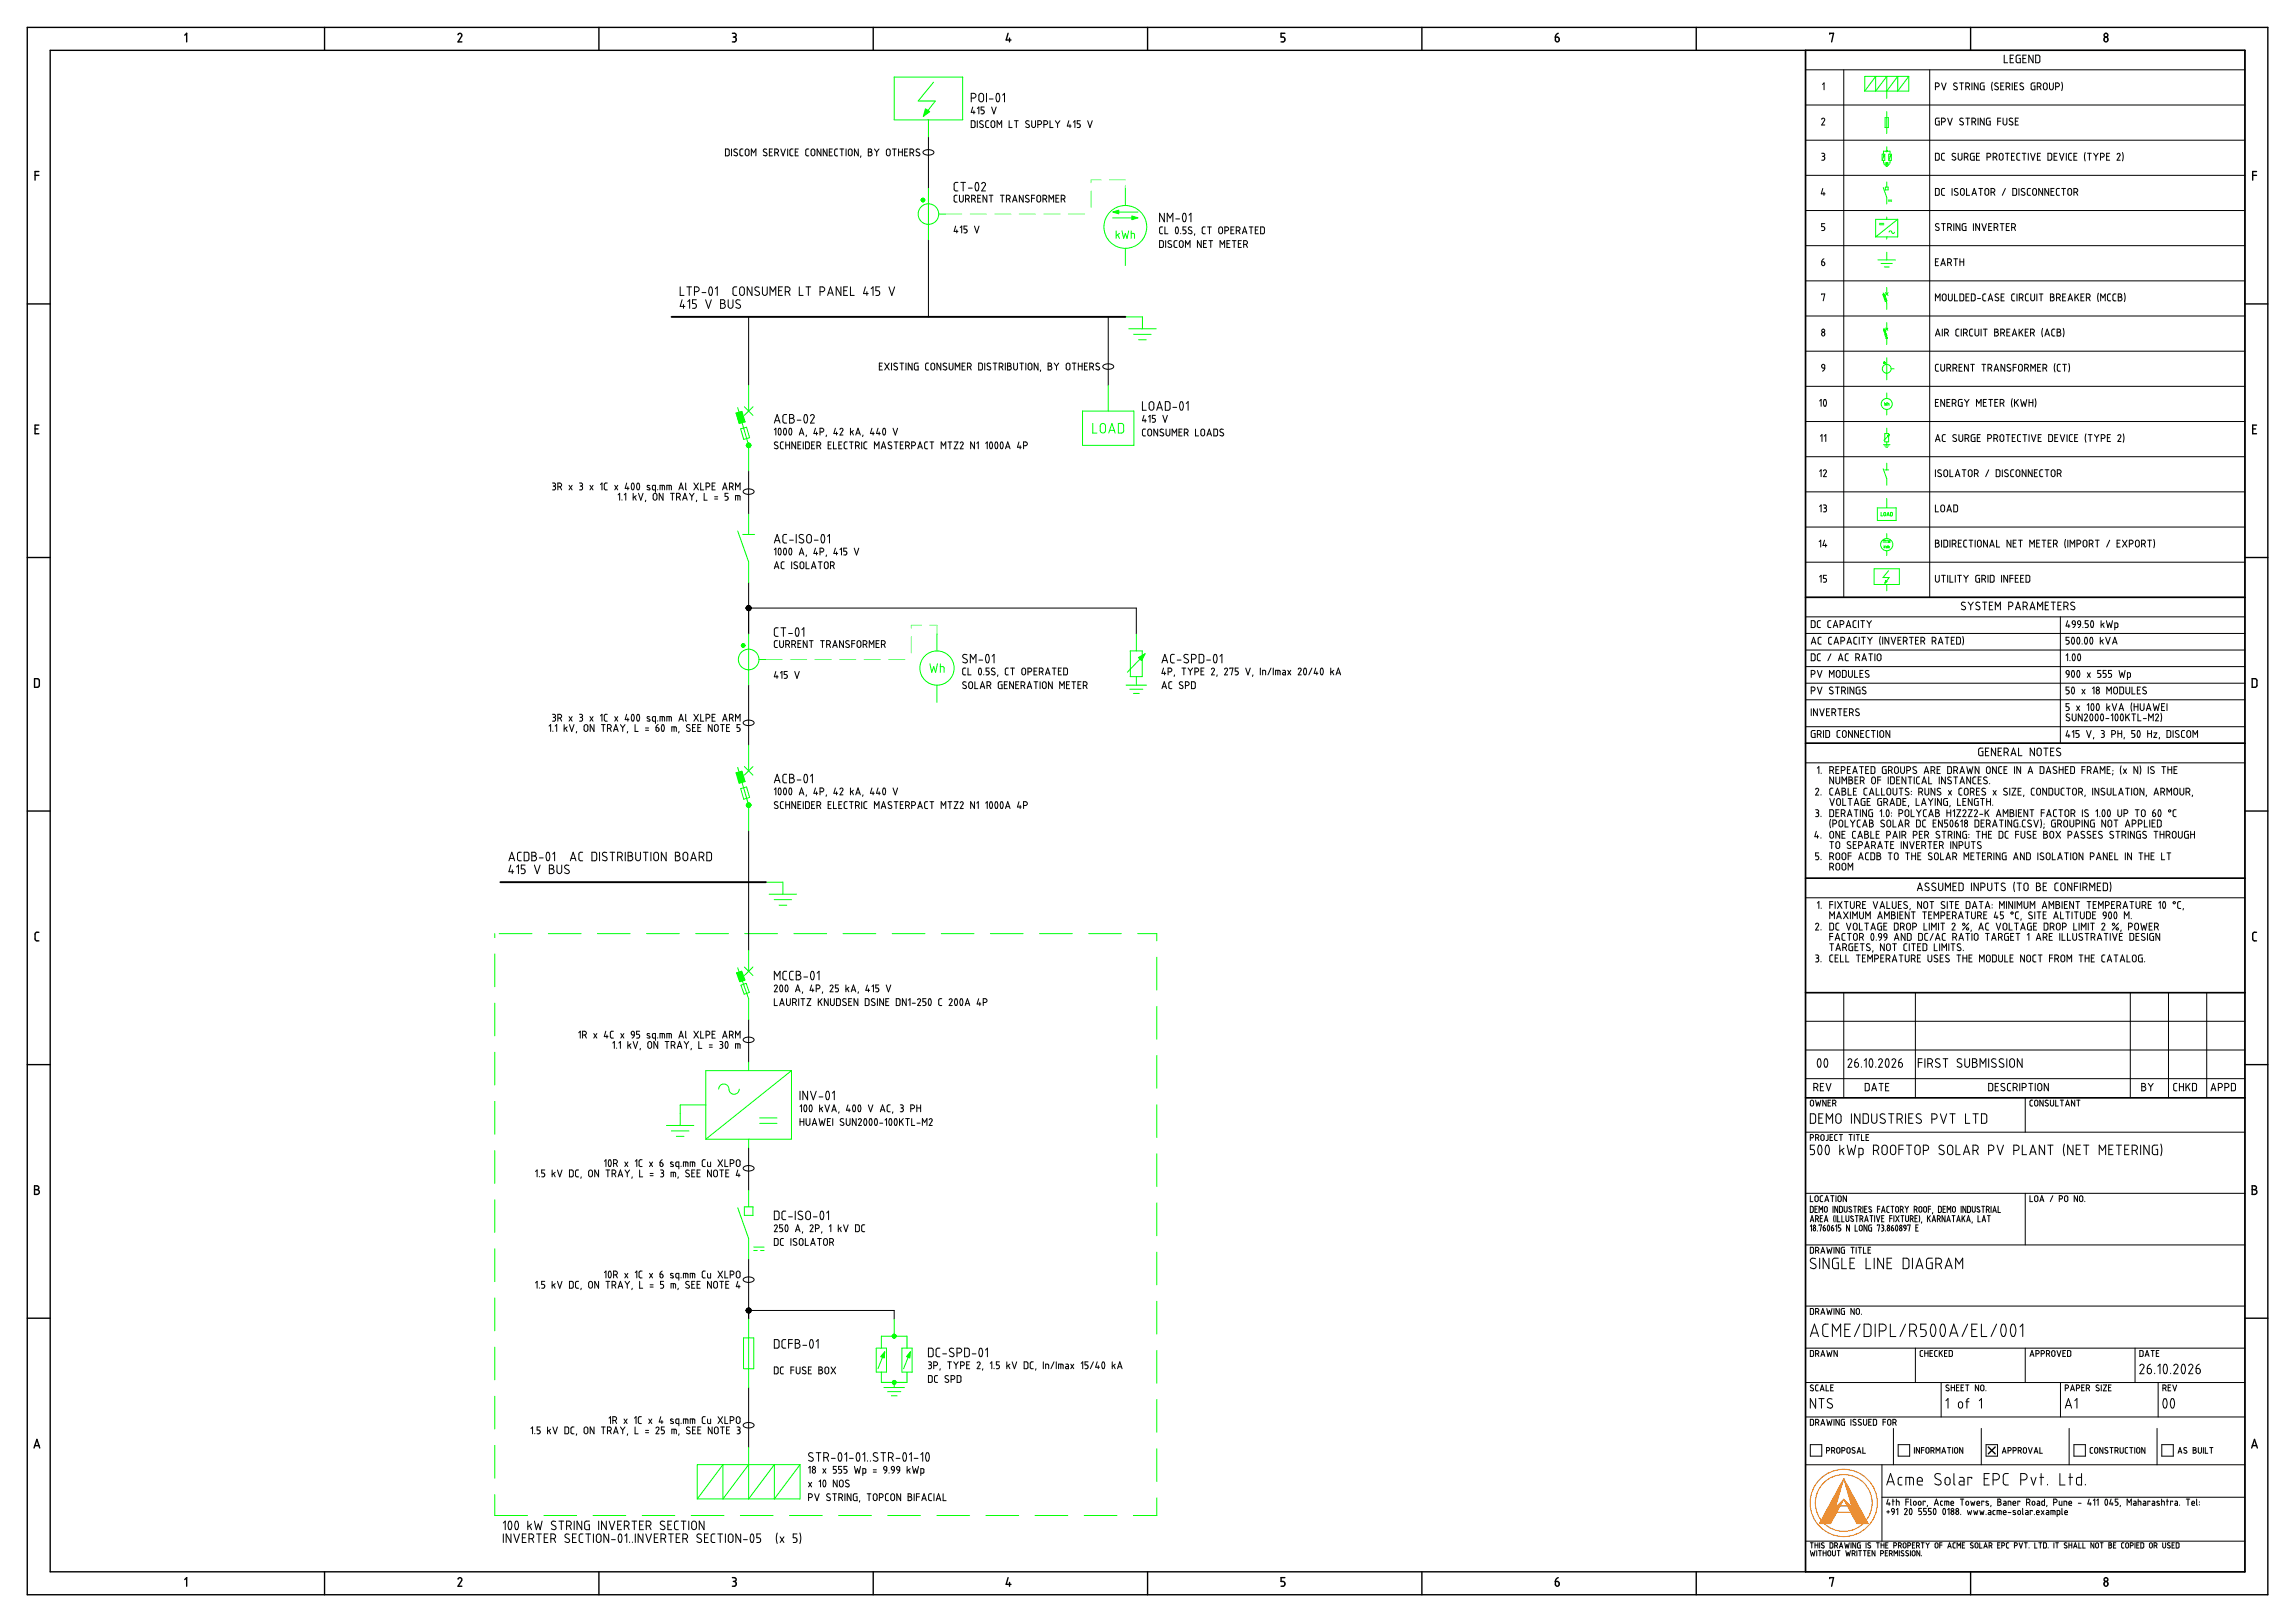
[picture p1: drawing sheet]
<svg xmlns="http://www.w3.org/2000/svg" width="841mm" height="594mm" viewBox="0 0 841 594" stroke-linecap="round" stroke-linejoin="round" font-family="sans-serif">
<g fill="none" stroke="#000" stroke-width=".51">
<path d="M10 10h821.1v574.1h-821.1zM18.4 18.4h804.3v557.3h-804.3zM67.7 12.9l.7-.7v3.1M118.9 10v8.4M167.9 12.7a.71 .71 0 0 1 .9-.5 .71 .71 0 0 1 .4 1l-1.3 2.1h1.3M219.5 10v8.4M268.4 12.2h.7a.7 .7 0 0 1 .7 .7 .7 .7 0 0 1-.7 .7M268.4 15.3h.7M268.7 13.6h.4M269.1 13.6l.6 .4 .1 .6-.2 .5-.5 .2M320 10v8.4M369.4 12.2l-.7 2.4h1.8"/>
<path d="M370 13.9v1.4M420.5 10v8.4M469.5 15.3h.7M470.9 12.2h-1.4v1.4h.9l.4 .4v.9l-.6 .4M521.1 10v8.4M570 14.6a.81 .81 0 0 0 1.4 .4 .81 .81 0 0 0-.4-1.4h-1v1M571 12.2l-.8 .7-.2 .7M621.6 10v8.4M661.6 18.4v557.3M670.5 12.5v-.3h1.4l-.7 3.1M722.1 10v8.4M771.3 13.8a.77 .77 0 0 1 1 .2 .77 .77 0 0 1-.1 1 .77 .77 0 0 1-1.1-.1z"/>
<path d="M12.8 64.2h1.4M14.2 62.8h-1.4v3.2M825.5 64.2h1.4M826.9 62.8h-1.4v3.2M10 111.3h8.4M822.7 111.3h8.4M12.8 157.1h1.1M14.2 155.7h-1.4v3.2h1.4M825.5 157.1h1.1M826.9 155.7h-1.4v3.2h1.4M10 204.2h8.4M661.6 218.8h161.1"/>
<path d="M822.7 204.2h8.4M12.7 248.6h1.3l.4 .4v2l-.4 .7h-1.3zM825.3 248.6h1.3l.4 .4 .1 2-.5 .7h-1.3zM661.6 272.2h161.1M10 297.1h8.4M822.7 297.1h8.4M661.6 321.7h161.1M14.2 341.5h-.9l-.5 .7 .1 2 .4 .3 .9 .1M826.9 341.5h-1l-.4 .7 .1 2 .3 .3 1 .1M661.6 363.6h161.1M10 389.9h8.4M822.7 389.9h8.4"/>
<path d="M661.6 402.1h161.1M12.7 434.3h.8a.7 .7 0 0 1 .7 .7 .7 .7 0 0 1-.7 .7 .87 .87 0 0 1 .9 .9 .87 .87 0 0 1-.9 .9h-.8zM12.7 435.7h.8M825.3 434.3h.9a.7 .7 0 0 1 .7 .7 .7 .7 0 0 1-.7 .7 .87 .87 0 0 1 .9 .9 .87 .87 0 0 1-.9 .9h-.9zM825.3 435.7h.9M10 482.8h8.4M822.7 482.8h8.4M12.5 530.4l1-3.2 1.1 3.2M12.8 529.5h1.5M728.6 530l2.6 2.5M731.2 530l-2.6 2.5M825.1 530.4l1.1-3.2 1 3.2"/>
<path d="M825.4 529.5h1.5M67.7 578.5l.7-.7v3.2M118.9 575.7v8.4M167.9 578.4a.71 .71 0 0 1 .9-.5 .71 .71 0 0 1 .4 1l-1.3 2.1h1.3M219.5 575.7v8.4M268.4 577.8h.7a.7 .7 0 0 1 .7 .7 .7 .7 0 0 1-.7 .7 .89 .89 0 0 1 .7 .9 .89 .89 0 0 1-.7 .9h-.7M268.7 579.2h.4M320 575.7v8.4M369.4 577.8l-.7 2.5h1.8M370 579.6v1.4M420.5 575.7v8.4M470.2 579.2a.89 .89 0 0 1 .7 .9 .89 .89 0 0 1-.7 .9h-.7"/>
<path d="M470.9 577.8h-1.4v1.4h.7M521.1 575.7v8.4M570.7 579.2a.79 .79 0 0 1 .8 .7 .79 .79 0 0 1-.6 .9 .79 .79 0 0 1-.9-.5M570.7 579.2h-.7v1.1M571 577.8l-.8 .7-.2 .7M621.6 575.7v8.4M670.5 578.2v-.4h1.4l-.7 3.2M722.1 575.7v8.4M771.3 579.4a.77 .77 0 0 1 1 .2 .77 .77 0 0 1-.1 1.1 .77 .77 0 0 1-1.1-.1z"/>
<circle cx="771.8" cy="12.9" r=".7"/>
<circle cx="771.8" cy="578.5" r=".7"/>
</g>
<g fill="none" stroke="#000" stroke-width=".37">
<path d="M355.9 35.9h.9a.87 .87 0 0 0 .9-.9 .87 .87 0 0 0-.9-.8h-.9v3.1M356.5 39.2l-.6 1.9h1.4M358.1 39.8l.6-.6v2.5M359 34.4l.6-.2 .6 .2 .3 2a.87 .87 0 0 1-.9 .9 .87 .87 0 0 1-.9-.9zM360.7 39.2h-1.2v1.1l.9 .1 .3 .5-.3 .7-.9 .1M361.5 34.2v3.1M362.5 36.3h1.4M363.4 39.2l.8 2.5 .9-2.5M365.3 34.3l.2-.1a1.48 1.48 0 0 1 .8 2.3l-.4 .8a1.48 1.48 0 0 1-.8-2.3zM367.4 34.9l.7-.7v3.1M661.6 25.6h161.1M661.6 38.5h161.1"/>
<path d="M667.9 30.9l.5-.5v2.5M675.7 25.6v193.2M707.2 25.6v193.2M709.3 31.8h.7a.7 .7 0 0 0 .7-.7 .7 .7 0 0 0-.7-.7h-.7v2.5M711.5 30.4l.8 2.5 .9-2.5M717 31.8a.63 .63 0 0 1 .1 1 .63 .63 0 0 1-.9 0l-.3-.2M717.2 30.5a.67 .67 0 0 0-1 0 .67 .67 0 0 0 0 .9l.8 .4M718.1 30.4h1.4M718.8 30.4v2.5M720.4 31.8h.7a.7 .7 0 0 0 .7-.7 .7 .7 0 0 0-.7-.7h-.7v2.5M721.2 31.8l.6 1.1M722.6 30.4v2.5"/>
<path d="M724.9 30.4v2.5l-1.4-2.5v2.5M727.1 30.4l-1.3 .3-.1 1.6 .3 .5 1.1 .1v-1.4h-.4M730.1 30.1a4.4 4.4 0 0 0 0 3.1M732.1 31.8a.63 .63 0 0 1 .1 1 .63 .63 0 0 1-1 0l-.2-.2M732.2 30.5a.67 .67 0 0 0-1 0 .67 .67 0 0 0 .1 .9l.7 .4M733.2 31.5h.8M734.3 30.4h-1.1v2.5h1.1M734.5 20.2v2.8h1.2M735.2 31.8h.7a.7 .7 0 0 0 .7-.7 .7 .7 0 0 0-.7-.7h-.7v2.5M736 31.8l.6 1.1M736.6 21.4h1M737.4 30.4v2.5"/>
<path d="M737.9 20.2h-1.3v2.8h1.3M738.2 31.5h.9M739.4 30.4h-1.2v2.5h1.2M740.4 20.2h-1.2l-.3 .4-.1 1.8 .4 .5 1.2 .1v-1.6h-.5M741.3 31.8a.63 .63 0 0 1 .1 1 .63 .63 0 0 1-.9 0l-.3-.2M741.3 21.4h.9M741.5 30.5a.67 .67 0 0 0-1 0 .67 .67 0 0 0 0 .9l.8 .4M742.5 20.2h-1.2v2.8h1.2M745 20.2v2.8l-1.5-2.8v2.8M745.7 30.4l-1.3 .3-.1 1.6 .3 .5 1.1 .1v-1.4h-.4M746 20.2h1.1l.4 .4v1.8l-.4 .5-1.1 .1zM746.6 31.8h.7a.7 .7 0 0 0 .7-.7 .7 .7 0 0 0-.7-.7h-.7v2.5"/>
<path d="M747.4 31.8l.6 1.1M748.8 31.1a.7 .7 0 0 1 .7-.7 .7 .7 0 0 1 .7 .7v1.1a.7 .7 0 0 1-.7 .7 .7 .7 0 0 1-.7-.7M748.8 31.1v1.1M751.1 30.4v1.8a.7 .7 0 0 0 .7 .7 .7 .7 0 0 0 .7-.7v-1.8M753.3 31.8h.7a.7 .7 0 0 0 .7-.7 .7 .7 0 0 0-.7-.7h-.7v2.5M755.5 30.1a4.4 4.4 0 0 1 0 3.1M265.9 54.6l1.3 .2v1.7l-.2 .5-1.1 .1zM268.1 54.6v2.5M270 56a.63 .63 0 0 1 .1 1 .63 .63 0 0 1-.9-.1l-.3-.1M270.2 54.7a.66 .66 0 0 0-1-.1 .66 .66 0 0 0 0 1l.8 .4M272.3 54.6h-.9l-.3 .5 .1 1.7 1.1 .3M273.3 54.8l.5-.2 .5 .2 .2 1.6a.7 .7 0 0 1-.7 .7 .7 .7 0 0 1-.7-.7z"/>
<path d="M275.3 57.1v-2.5l.9 1.4 .8-1.4v2.5M280 55.6l.8 .4M280.8 56a.63 .63 0 0 1 .1 1 .63 .63 0 0 1-.9-.1l-.3-.1M281 54.7a.66 .66 0 0 0-1-.1 .66 .66 0 0 0 0 1M281.9 55.7h.9M283.1 54.6h-1.2v2.5h1.2M283.9 56h.7M284.6 54.6a.7 .7 0 0 1 .7 .7 .7 .7 0 0 1-.7 .7M284.6 54.6h-.7v2.5M284.7 55.9l.6 1.2M286.1 54.6l.9 2.5 .8-2.5M288.6 54.6v2.5"/>
<path d="M290.6 54.6h-.8l-.3 .5 .1 1.7 1 .3M291.4 55.7h.9M292.5 54.6h-1.1v2.5h1.1M296.4 54.6h-.9l-.2 .5v1.7l1.1 .3M298.6 55.3a.69 .69 0 0 0-.7-.7 .69 .69 0 0 0-.7 .7v1.1a.7 .7 0 0 0 .7 .7 .7 .7 0 0 0 .7-.7M298.6 55.3v1.1M300.8 54.6v2.5l-1.4-2.5v2.5M303.1 54.6v2.5l-1.4-2.5v2.5M303.9 55.7h.8M305 54.6h-1.1v2.5h1.1M307 54.6h-.9l-.2 .5v1.7l1.1 .3M307.8 54.6h1.4"/>
<path d="M308.5 54.6v2.5M310 54.6v2.5M311.1 54.8l.5-.2 .5 .2 .2 1.6a.7 .7 0 0 1-.7 .7 .7 .7 0 0 1-.7-.7zM314.5 54.6v2.5l-1.4-2.5v2.5M315.5 57.1l-.2 .5M318.2 54.6h.7a.56 .56 0 0 1 .6 .5 .56 .56 0 0 1-.6 .6 .7 .7 0 0 1 .7 .7 .7 .7 0 0 1-.7 .7h-.7zM318.2 55.7h.7M320.4 54.6l.9 1.1M321.3 55.7v1.4M322.1 54.6l-.8 1.1M325 54.8l.5-.2 .5 .2 .2 1.6a.7 .7 0 0 1-.7 .7 .7 .7 0 0 1-.7-.7zM327 54.6h1.4"/>
<path d="M327.7 54.6v2.5M329.3 55.7h1.4M329.3 54.6v2.5M330.7 54.6v2.5M331.5 55.7h.9M332.6 54.6h-1.1v2.5h1.1M333.5 56h.7M334.2 54.6h-.7v2.5M334.2 54.6a.7 .7 0 0 1 .7 .7 .7 .7 0 0 1-.7 .7M334.3 55.9l.6 1.2M336.8 56a.63 .63 0 0 1 .1 1 .63 .63 0 0 1-.9-.1l-.3-.1M337 54.7a.66 .66 0 0 0-1-.1 .66 .66 0 0 0 0 1l.8 .4"/>
<path d="M338.3 55.5a2.71 2.71 0 0 1 3.9 .3 2.51 2.51 0 0 1-4 0zM340.2 50.2v18.8M355.9 44.2l1.3 .3 .1 1.7-.3 .4-1.1 .1zM356.9 40.6v1.1M358.1 44.2v2.5M360.1 45.7a.63 .63 0 0 1 .1 .9 .63 .63 0 0 1-1 0l-.2-.2M360.2 44.4a.66 .66 0 0 0-.9-.1 .66 .66 0 0 0 0 1l.8 .4M362.3 44.2l-.8 .1-.3 .5 .1 1.6 1 .3M363.4 44.4l.5-.2 .5 .2 .2 1.6a.7 .7 0 0 1-.7 .7 .7 .7 0 0 1-.7-.7zM365.4 46.7v-2.5l.8 1.4 .9-1.4v2.5M369.8 44.2v2.5h1.1M371.8 44.2h1.3"/>
<path d="M372.4 44.2v2.5M376.9 45.7a.63 .63 0 0 1 .2 .9 .63 .63 0 0 1-1 0l-.2-.2M377.1 44.4a.66 .66 0 0 0-1-.1 .66 .66 0 0 0 .1 1l.8 .4M378.1 44.2v1.8a.7 .7 0 0 0 .7 .7 .7 .7 0 0 0 .7-.7v-1.8M380.3 45.6h.7a.7 .7 0 0 0 .7-.7 .7 .7 0 0 0-.7-.7h-.7v2.5M382.5 45.6h.7a.7 .7 0 0 0 .7-.7 .7 .7 0 0 0-.7-.7h-.7v2.5M384.8 44.2v2.5h1.1M386.7 44.2l.9 1.1M387.6 45.3v1.4M388.4 44.2l-.8 1.1M391.7 44.2l-.6 2h1.4M392.1 45.6v1.1"/>
<path d="M393.4 44.8l.5-.6v2.5M395.9 44.2h-1.1v1.1l.8 .1 .3 .5-.3 .7-.8 .1M398.6 44.2l.8 2.5 .9-2.5M661.6 51.4h161.1M667.6 43.7a.57 .57 0 0 1 .7-.4 .57 .57 0 0 1 .3 .8l-1 1.7h1.1M667.6 56.1h.5a.56 .56 0 0 1 .6 .6 .56 .56 0 0 1-.6 .6M667.9 57.3h.2M668.1 57.3a.71 .71 0 0 1 .6 .7 .71 .71 0 0 1-.6 .7h-.5M709.3 56.1l1.3 .3 .1 1.7-.3 .5-1.1 .1zM710.6 43.3l-1.3 .2v1.7l.2 .5 1.1 .1v-1.4h-.4M711.5 44.7h.7M712.2 44.7a.7 .7 0 0 0 .7-.7 .7 .7 0 0 0-.7-.7h-.7v2.5"/>
<path d="M712.6 56.1l-.8 .1-.3 .5 .1 1.7 1 .3M713.7 43.3l.9 2.5 .8-2.5M715.6 57.2l.8 .4a.63 .63 0 0 1 .2 1 .63 .63 0 0 1-1-.1l-.3-.1M716.6 56.3a.67 .67 0 0 0-1-.1 .67 .67 0 0 0 .1 1M717.6 56.1v1.9a.7 .7 0 0 0 .7 .7 .7 .7 0 0 0 .7-.7v-1.9M719.4 43.4a.66 .66 0 0 0-1-.1 .66 .66 0 0 0 .1 1l.7 .4a.63 .63 0 0 1 .2 1 .63 .63 0 0 1-1 0l-.3-.2M719.8 57.6l.7-.1a.7 .7 0 0 0 .7-.7 .7 .7 0 0 0-.7-.7h-.7v2.6M720.4 43.3h1.4M720.7 57.5l.5 1.2M721.1 43.3v2.5M722.1 56.7v1.4M722.6 44.7h.7"/>
<path d="M723.1 57.3h.4v1.4l-1.2-.1-.2-.5M723.3 44.7a.7 .7 0 0 0 .7-.7 .7 .7 0 0 0-.7-.7h-.7v2.5M723.5 44.6l.5 1.2M723.5 56.1l-1.2 .1-.2 .5M724.3 57.3h.8M724.9 43.3v2.5M725.4 56.1h-1.1v2.6h1.1M727.1 43.3v2.5l-1.4-2.5v2.5M728.2 57.6l.7-.1a.7 .7 0 0 0 .7-.7 .7 .7 0 0 0-.7-.7h-.7v2.6M729.3 43.3l-1.3 .2-.1 1.7 .3 .5 1.1 .1v-1.4h-.4M730.4 57.6l.7-.1a.7 .7 0 0 0 .7-.7 .7 .7 0 0 0-.7-.7h-.7v2.6M731.2 57.5l.6 1.2"/>
<path d="M732.1 44.4h1.1M732.6 56.8a.7 .7 0 0 1 .7-.7 .7 .7 0 0 1 .7 .7M732.6 56.9v1.1a.7 .7 0 0 0 .7 .7 .7 .7 0 0 0 .7-.7v-1.1M733.2 43.3h-1.1v2.5M734 43.3v1.8a.7 .7 0 0 0 .7 .7 .7 .7 0 0 0 .7-.7M734.9 56.1h1.4M735.4 43.3v1.8M735.6 56.1v2.6M737.1 57.3h.9M737.5 43.4a.67 .67 0 0 0-.9-.1 .67 .67 0 0 0 0 1l.8 .4a.63 .63 0 0 1 .1 1 .63 .63 0 0 1-1 0l-.2-.2M738.2 56.1h-1.1v2.6h1.1M738.5 44.4h.9"/>
<path d="M739.6 43.3h-1.1v2.5h1.1M740.2 56.1l-.8 .1-.3 .5 .1 1.7 1 .3M741 56.1h1.4M741.7 56.1v2.6M743.3 56.1v2.6M744.1 56.1l.9 2.6 .8-2.6M746.6 57.3h.9M747.8 56.1h-1.2v2.6h1.2M750.5 56.1l1.3 .3 .1 1.7-.3 .5-1.1 .1zM752.7 57.3h.9M753.9 56.1h-1.2v2.6h1.2M754.7 56.1l.8 2.6 .9-2.6"/>
<path d="M757.2 56.1v2.6M759.2 56.1l-.9 .1-.3 .5 .1 1.7 1.1 .3M760 57.3h.9M761.1 56.1h-1.1v2.6h1.1M764.1 55.9a4.4 4.4 0 0 0 0 3M765 56.1h1.4M765.7 56.1v2.6M767.2 56.1l.9 1.2M768.1 57.3v1.4M768.9 56.1l-.8 1.2M769.7 57.6l.7-.1a.7 .7 0 0 0 .7-.7 .7 .7 0 0 0-.7-.7h-.7v2.6M772 57.3h.8"/>
<path d="M773.1 56.1h-1.1v2.6h1.1M775.8 56.6a.57 .57 0 0 1 .8-.4 .57 .57 0 0 1 .3 .8l-1.1 1.7h1.1M777.8 55.9a4.4 4.4 0 0 1 0 3M349.6 69.2l.5 .7h.9M349.6 73.5l.3 .4 .9 .1M349.7 67.5v1.7M349.7 72.1v1.4M350.2 71.5l-.6 .6M350.2 71.5h.6M351 66.8l-.9 .1-.5 .6M351.6 71.5v1.8a.7 .7 0 0 0 .7 .7 .7 .7 0 0 0 .7-.7v-1.8M352.1 66.8h1.7"/>
<path d="M353 66.8v3.1M354.5 71.5h-.7v2.5M354.5 71.5a.7 .7 0 0 1 .7 .7 .7 .7 0 0 1-.7 .7h-.7M354.7 72.9l.5 1.1M354.9 68.9h1.4M356.8 71.5a.7 .7 0 0 1 .7 .7 .7 .7 0 0 1-.7 .7h-.7M356.8 71.5h-.7v2.5M356.9 72.9l.6 1.1M357.7 67l.1-.2a1.48 1.48 0 0 1 .8 2.3l-.4 .8a1.48 1.48 0 0 1-.8-2.3zM358.3 72.6h.8M359.4 71.5h-1.1v2.5h1.1M359.7 67.3a.71 .71 0 0 1 1-.5 .71 .71 0 0 1 .4 1"/>
<path d="M361.1 67.8l-1.4 2.1h1.4M361.6 71.5v2.5l-1.4-2.5v2.5M362.5 71.5h1.4M363.2 71.5v2.5M366.6 71.5h1.4M367.3 71.5v2.5M369.5 71.5h-.7v2.5M369.5 71.5a.7 .7 0 0 1 .7 .7 .7 .7 0 0 1-.7 .7h-.7M369.7 72.9l.5 1.1M371.1 74l.8-2.5 .8 2.5M371.3 73.3h1.2M374.9 71.5v2.5l-1.4-2.5v2.5"/>
<path d="M377 71.6a.66 .66 0 0 0-.9 0 .66 .66 0 0 0 0 1l.8 .4a.63 .63 0 0 1 .1 .9 .63 .63 0 0 1-1 0l-.2-.2M378 72.6h1.1M379.1 71.5h-1.1v2.5M380.2 71.7l.5-.2 .5 .2 .2 1.6a.7 .7 0 0 1-.7 .7 .7 .7 0 0 1-.7-.7zM382.2 72.9h.7M382.9 71.5a.7 .7 0 0 1 .7 .7 .7 .7 0 0 1-.7 .7M382.9 71.5h-.7v2.5M383 72.9l.6 1.1M384.4 74v-2.5l.9 1.4 .8-1.4v2.5M386.9 72.6h.9M388 71.5h-1.1v2.5h1.1M389.6 71.5a.7 .7 0 0 1 .7 .7 .7 .7 0 0 1-.7 .7h-.7"/>
<path d="M389.6 71.5h-.7v2.5M389.7 72.9l.6 1.1M426.7 78.1v3.1l-1.8-3.1v3.1M433.7 78.3l.1-.2a1.48 1.48 0 0 1 .8 2.3l-.4 .8a1.48 1.48 0 0 1-.8-2.3zM435.7 78.8l.7-.7v3.1M661.6 64.2h161.1M661.6 77.1h161.1M668 69l-.6 2h1.4M668.4 70.4v1.1M710.6 69.6v1.7l-1.3 .2v-2.5l1.1 .1 .3 .5M711.5 69.6l.1 1.7 1 .2M712.6 69l-.8 .1-.3 .5"/>
<path d="M715.3 69v2.5M717.4 69.2a.67 .67 0 0 0-.9-.1 .67 .67 0 0 0 0 1l.8 .4a.63 .63 0 0 1 .1 .9 .63 .63 0 0 1-1 0l-.2-.1M718.6 69.2l.5-.2 .5 .2 .2 1.6a.7 .7 0 0 1-.7 .7 .7 .7 0 0 1-.7-.7zM720.7 69v2.5h1.1M722.6 71.5l.9-2.5 .8 2.5M722.9 70.8h1.2M725.1 69h1.4M725.8 69v2.5M727.6 69.2l.5-.2 .5 .2 .2 1.6a.7 .7 0 0 1-.7 .7 .7 .7 0 0 1-.7-.7zM729.6 70.4h.7a.7 .7 0 0 0 .7-.7 .7 .7 0 0 0-.7-.7h-.7v2.5M730.5 70.4l.5 1.1M734.9 69l-1.1 2.5"/>
<path d="M739 69.6l-.1 1.7-1.3 .2v-2.5l1.1 .1 .3 .5M739.9 69v2.5M742 69.2a.66 .66 0 0 0-1-.1 .66 .66 0 0 0 0 1l.8 .4a.63 .63 0 0 1 .1 .9 .63 .63 0 0 1-1 0l-.2-.1M742.9 69.6l.1 1.7 .5 .2M743.5 69l-.6 .6M743.5 71.5h.6M743.5 69h.6M745.1 69.2l.5-.2 .5 .2 .2 1.6a.7 .7 0 0 1-.7 .7 .7 .7 0 0 1-.7-.7zM748.5 69v2.5l-1.4-2.5v2.5M750.8 69v2.5l-1.4-2.5v2.5M751.6 70.1h.9M752.7 69h-1.1v2.5h1.1"/>
<path d="M753.6 69.6v1.7l1.1 .2M754.7 69l-.9 .1-.2 .5M755.5 69h1.4M756.2 69v2.5M759.2 69.7v1.1M759.2 69.7a.7 .7 0 0 0-.7-.7 .7 .7 0 0 0-.7 .7v1.1a.7 .7 0 0 0 .7 .7 .7 .7 0 0 0 .7-.7M760 70.4h.7a.7 .7 0 0 0 .7-.7 .7 .7 0 0 0-.7-.7h-.7v2.5M760.8 70.4l.6 1.1M340.2 87.8v28.3M350.2 82.8l-.5 2h1.3M350.6 84.2v1.1M351.9 83.4l.5-.6v2.5"/>
<path d="M354.4 82.8h-1.1v1.1h.5a.71 .71 0 0 1 .6 .7 .71 .71 0 0 1-.6 .7h-.5M357.1 82.8l.8 2.5 .9-2.5M424.9 88.1l1.4 .3v1.7l-.2 .5h-1.2zM426.1 83.1l-.9 .1-.3 .5 .1 1.6 1.1 .3M426.9 83.1v2.5h1.1M427.2 88.1v2.5M427.7 81.2v-3.1l1.1 1.7 1-1.7v3.1M429.3 88.3a.67 .67 0 0 0-1-.1 .67 .67 0 0 0 0 1l.8 .4a.63 .63 0 0 1 .1 .9 .63 .63 0 0 1-.9 0l-.3-.1M430.9 80.2h1.4M431 83.3l.1-.1a1.5 1.5 0 0 1 .5 2.3l-.2 .1a1.5 1.5 0 0 1-.4-2.3zM431.4 88.1l-.9 .1-.3 .5 .1 1.7 1.1 .2M432.4 88.3l.5-.2 .5 .2 .2 1.6a.7 .7 0 0 1-.7 .7 .7 .7 0 0 1-.7-.7z"/>
<path d="M432.7 85.5v.1M434.4 90.6v-2.5l.9 1.4 .8-1.4v2.5M434.6 83.1h-1.1v1.1l.9 .1 .2 .5M434.6 84.8l-.2 .7-.9 .1M436.7 83.3a.66 .66 0 0 0-1-.1 .66 .66 0 0 0 .1 1l.8 .4a.63 .63 0 0 1 .1 .9 .63 .63 0 0 1-1 0l-.2-.2M437.8 85.6l-.1 .6M440.2 88.1v2.5l-1.4-2.5v2.5M441 89.3h.9M441.7 83.1l-.9 .1-.2 .5v1.6l1.1 .3M442.2 88.1h-1.2v2.5h1.2M442.5 83.1h1.4M443 88.1h1.4"/>
<path d="M443.2 83.1v2.5M443.7 88.1v2.5M446.8 83.3l.5-.2 .5 .2 .2 1.6a.7 .7 0 0 1-.7 .7 .7 .7 0 0 1-.7-.7zM447.1 90.6v-2.5l.9 1.4 .8-1.4v2.5M448.9 84.5h.7M449.5 84.5a.7 .7 0 0 0 .7-.7 .7 .7 0 0 0-.7-.7h-.6v2.5M449.6 89.3h.8M450.7 88.1h-1.1v2.5h1.1M451.1 84.2h.8M451.6 88.1h1.4M452.2 83.1h-1.1v2.5h1.1M452.3 88.1v2.5"/>
<path d="M453 84.5h.7M453.7 84.5a.7 .7 0 0 0 .7-.7 .7 .7 0 0 0-.7-.7h-.7v2.5M453.8 89.3h.8M453.9 84.5l.5 1.1M454.9 88.1h-1.1v2.5h1.1M455.3 85.6l.8-2.5 .8 2.5M455.5 84.9h1.2M455.8 89.5h.7a.7 .7 0 0 0 .6-.7 .7 .7 0 0 0-.6-.7h-.7v2.5M456.6 89.5l.6 1.1M457.8 83.1h1.4M458.5 83.1v2.5M460 84.2h.8"/>
<path d="M461.1 83.1h-1.1v2.5h1.1M462.8 83.1h-.8v2.5h.8M462.8 83.1l.6 .6-.1 1.6-.5 .3M661.6 90h161.1M667.6 95.9h.5a.64 .64 0 0 1 .7 .5 .64 .64 0 0 1-.5 .8 .64 .64 0 0 1-.7-.5zM668.4 94.8l-.6 .4-.2 .7M668.7 81.9h-1.1v1.1h.5a.71 .71 0 0 1 .6 .7 .71 .71 0 0 1-.6 .7h-.5M709.3 95.9h.8M710.4 94.8h-1.1v2.5h1.1M710.5 82a.67 .67 0 0 0-1 0 .67 .67 0 0 0 .1 1l.8 .4a.63 .63 0 0 1 .1 .9 .63 .63 0 0 1-1 0l-.2-.2M711.2 97.3l.9-2.5 .8 2.5M711.5 96.6h1.2"/>
<path d="M711.5 81.9h1.4M712.2 81.9v2.5M713.7 83.3h.7a.7 .7 0 0 0 .7-.7 .7 .7 0 0 0-.7-.7h-.7v2.5M713.7 96.2h.7a.7 .7 0 0 0 .7-.7 .7 .7 0 0 0-.7-.7h-.7v2.5M714.6 83.3l.5 1.1M714.6 96.2l.5 1.1M716 81.9v2.5M716 94.8h1.4M716.7 94.8v2.5M718.2 81.9v2.5l-1.4-2.5v2.5M718.2 94.8v2.5M718.2 95.9h1.4"/>
<path d="M719.6 94.8v2.5M720.4 81.9l-1.3 .3v1.7l.2 .4 1.1 .1v-1.4h-.4M723.2 81.9v2.5M725.4 81.9v2.5l-1.4-2.5v2.5M726.3 81.9l.8 2.5 .8-2.5M728.8 83h.8M729.9 81.9h-1.1v2.5h1.1M730.8 83.3h.6a.7 .7 0 0 0 .7-.7 .7 .7 0 0 0-.7-.7h-.6v2.5M731.6 83.3l.6 1.1M733 81.9h1.4M733.7 81.9v2.5M735.2 83h.9"/>
<path d="M736.3 81.9h-1.1v2.5h1.1M737.2 83.3h.7a.7 .7 0 0 0 .7-.7 .7 .7 0 0 0-.7-.7h-.7v2.5M738 83.3l.6 1.1M249.3 105.1v3.1h1.4M250 109.8l-.7 2.4h1.7M250.5 111.5v1.4M251.7 105.1h1.7M252 110.5l.7-.7v3.1M252.6 105.1v3.1M254.5 111.2l.6 .4v.9l-.3 .4h-1M254.5 106.8h.9a.87 .87 0 0 0 .8-.9 .87 .87 0 0 0-.8-.8h-.9v3.1M255.2 109.8h-1.4v1.4h.7"/>
<path d="M257.3 107.2h1.4M258.6 109.8l1 3.1 1.1-3.1M260.1 105.3l.1-.2a1.48 1.48 0 0 1 .8 2.3l-.4 .8a1.48 1.48 0 0 1-.8-2.3zM262.1 105.8l.7-.7v3.1M264.1 109.8h.8a.7 .7 0 0 1 .7 .7 .7 .7 0 0 1-.7 .7 .87 .87 0 0 1 .9 .8 .87 .87 0 0 1-.9 .9h-.8zM264.1 111.2h.8M266.8 109.8l.1 2.2a.87 .87 0 0 0 .8 .9 .87 .87 0 0 0 .9-.9v-2.2M269.3 105.1l-.5 .2-.2 .5 .1 2 .6 .4M269.3 108.2h.7M269.3 105.1h.7M271.2 110a.83 .83 0 0 0-1.2-.2 .83 .83 0 0 0 0 1.3l1 .5a.8 .8 0 0 1 .1 1.2 .8 .8 0 0 1-1.2-.1l-.3-.1M271.3 105.3l.6-.2 .6 .2 .3 2a.87 .87 0 0 1-.9 .9 .87 .87 0 0 1-.9-.9z"/>
<path d="M274.3 116.1v25.1M275.6 105.1v3.1l-1.8-3.1v3.1M278.2 105.3a.84 .84 0 0 0-1.3-.2 .84 .84 0 0 0 .1 1.3l1 .5a.8 .8 0 0 1 .1 1.2 .8 .8 0 0 1-1.3-.1l-.2-.1M279.4 105.1v2.2a.87 .87 0 0 0 .9 .9 .87 .87 0 0 0 .8-.9l.1-2.2M282.2 108.2v-3.1l1 1.7 1.1-1.7v3.1M285.3 106.5h1.1M286.7 105.1h-1.4v3.1h1.4M287.8 106.8h.8a.87 .87 0 0 0 .9-.9 .87 .87 0 0 0-.9-.8h-.8v3.1M288.8 106.8l.7 1.4M292.9 105.1v3.1h1.4M295.4 105.1h1.7M296.2 105.1v3.1"/>
<path d="M300.5 106.8h.9M301.4 105.1a.87 .87 0 0 1 .8 .8 .87 .87 0 0 1-.8 .9M301.4 105.1h-.9v3.1M303.3 108.2l1-3.1 1.1 3.1M303.6 107.3h1.5M308.2 105.1v3.1l-1.8-3.1v3.1M309.2 106.5h1.1M310.6 105.1h-1.4v3.1h1.4M311.7 105.1v3.1h1.3M317.1 105.1l-.7 2.4h1.8M317.7 106.8v1.4M319.2 105.8l.7-.7v3.1"/>
<path d="M322.4 105.1h-1.4v1.4l1.2 .2 .2 .8-.5 .7h-.9M325.8 105.1l1 3.1 1.1-3.1M406.1 116.1v25.1M661.6 102.9h161.1M661.6 115.7h161.1M667.6 107.9v-.2h1.1l-.6 2.5M709.3 110.2v-2.5l.8 1.4 .8-1.4v2.5M713.2 108.4v1.1M713.2 108.4a.7 .7 0 0 0-.7-.7 .7 .7 0 0 0-.7 .7v1.1a.7 .7 0 0 0 .7 .7 .7 .7 0 0 0 .7-.7M714 107.7v1.8a.7 .7 0 0 0 .7 .7 .7 .7 0 0 0 .7-.7v-1.8M716.3 107.7v2.5h1.1M718.2 107.7l1.3 .2 .1 1.7-.3 .5-1.1 .1z"/>
<path d="M720.4 108.8h.9M721.6 107.7h-1.2v2.5h1.2M722.4 107.7l1.3 .2 .1 1.7-.3 .5-1.1 .1zM724.7 109.3h1.1M727.7 107.7h-.8l-.3 .5 .1 1.7 1 .3M728.6 110.2l.8-2.5 .8 2.5M728.8 109.5h1.2M731.4 108.7l.8 .4a.63 .63 0 0 1 .1 1 .63 .63 0 0 1-.9 0l-.3-.2M732.4 107.8a.67 .67 0 0 0-1-.1 .67 .67 0 0 0 0 1M733.3 108.8h.9M734.5 107.7h-1.2v2.5h1.2M738.3 107.7h-.8l-.3 .5 .1 1.7 1 .3"/>
<path d="M739.1 107.7v2.5M740 109.1h.7a.7 .7 0 0 0 .7-.7 .7 .7 0 0 0-.7-.7h-.7v2.5M740.8 109.1l.6 1.1M743.4 107.7h-.9l-.3 .5 .1 1.7 1.1 .3M744.2 107.7v1.8a.7 .7 0 0 0 .7 .7 .7 .7 0 0 0 .7-.7v-1.8M746.4 107.7v2.5M747.3 107.7h1.4M748 107.7v2.5M751.4 107.7h.7a.56 .56 0 0 1 .6 .5 .56 .56 0 0 1-.6 .6 .7 .7 0 0 1 .7 .7 .7 .7 0 0 1-.7 .7h-.7zM751.4 108.8h.7M753.6 109.1h.7a.7 .7 0 0 0 .7-.7 .7 .7 0 0 0-.7-.7h-.7v2.5M754.5 109.1l.5 1.1"/>
<path d="M755.9 108.8h.8M757 107.7h-1.1v2.5h1.1M757.9 110.2l.8-2.5 .8 2.5M758.1 109.5h1.2M760.4 107.7v2.5M760.9 108.6l.9 1.6M761.8 107.7l-1.4 1.5M762.6 108.8h.8M763.7 107.7h-1.1v2.5h1.1M764.6 109.1h.7a.7 .7 0 0 0 .7-.7 .7 .7 0 0 0-.7-.7h-.7v2.5M765.4 109.1l.6 1.1M769 107.4a4.4 4.4 0 0 0 0 3.1"/>
<path d="M769.8 110.2v-2.5l.9 1.4 .8-1.4v2.5M773.5 107.7h-.9l-.3 .5 .1 1.7 1.1 .3M775.4 107.7h-.8l-.3 .5 .1 1.7 1 .3M776.2 107.7h.8a.56 .56 0 0 1 .5 .5 .56 .56 0 0 1-.5 .6 .7 .7 0 0 1 .7 .7 .7 .7 0 0 1-.8 .7h-.7zM776.2 108.8h.7M778.5 107.4a4.4 4.4 0 0 1 0 3.1M322.2 134.1h.9M323.4 133h-1.2v2.5h1.2M324.2 133l1.7 2.5M325.9 133l-1.7 2.5M326.7 133v2.5M328.8 133.1a.66 .66 0 0 0-1 0 .66 .66 0 0 0 .1 .9l.7 .5a.63 .63 0 0 1 .2 .9 .63 .63 0 0 1-1 0l-.3-.2"/>
<path d="M329.8 133h1.4M330.5 133v2.5M332 133v2.5M334.2 133v2.5l-1.4-2.5v2.5M336.5 133l-1.4 .3v1.6l.2 .5 1.2 .1v-1.4h-.5M340.3 133l-.8 .1-.3 .5 .1 1.6 1 .3M341.3 133.2l.5-.2 .5 .2 .2 1.6a.7 .7 0 0 1-.7 .7 .7 .7 0 0 1-.7-.7zM344.8 133v2.5l-1.4-2.5v2.5M346.9 133.1a.66 .66 0 0 0-1 0 .66 .66 0 0 0 0 .9l.8 .5a.63 .63 0 0 1 .1 .9 .63 .63 0 0 1-.9 0l-.3-.2M347.8 133v1.8a.7 .7 0 0 0 .7 .7 .7 .7 0 0 0 .7-.7v-1.8M350.1 135.5v-2.5l.8 1.4 .8-1.4v2.5M352.6 134.1h.8"/>
<path d="M353.7 133h-1.1v2.5h1.1M354.5 134.4h.7a.7 .7 0 0 0 .7-.7 .7 .7 0 0 0-.7-.7h-.7v2.5M355.3 134.4l.6 1.1M358.6 133l1.4 .3v1.6l-.2 .5-1.2 .1zM360.9 133v2.5M363 133.1a.66 .66 0 0 0-1 0 .66 .66 0 0 0 0 .9l.8 .5a.63 .63 0 0 1 .1 .9 .63 .63 0 0 1-.9 0l-.3-.2M363.9 133h1.4M364.6 133v2.5M366.2 134.4h.7a.7 .7 0 0 0 .7-.7 .7 .7 0 0 0-.7-.7h-.7v2.5M367 134.4l.6 1.1M368.4 133v2.5M369.2 133h.7a.56 .56 0 0 1 .6 .6 .56 .56 0 0 1-.6 .5 .7 .7 0 0 1 .7 .7 .7 .7 0 0 1-.7 .7h-.7z"/>
<path d="M369.2 134.1h.7M371.5 133v1.8a.7 .7 0 0 0 .7 .7 .7 .7 0 0 0 .7-.7v-1.8M373.7 133h1.4M374.4 133v2.5M375.9 133v2.5M376.8 133.7a.7 .7 0 0 1 .7-.7 .7 .7 0 0 1 .7 .7v1.1a.7 .7 0 0 1-.7 .7 .7 .7 0 0 1-.7-.7M376.8 133.7v1.1M380.4 133v2.5l-1.4-2.5v2.5M381.4 135.5l-.2 .6M384.1 133h.7a.56 .56 0 0 1 .5 .6 .56 .56 0 0 1-.5 .5 .7 .7 0 0 1 .7 .7 .7 .7 0 0 1-.7 .7h-.7zM384.1 134.1h.7M386.3 133l.9 1.1"/>
<path d="M387.2 134.1v1.4M388 133l-.8 1.1M390.9 133.2l.5-.2 .5 .2 .2 1.6a.7 .7 0 0 1-.7 .7 .7 .7 0 0 1-.7-.7zM392.9 133h1.4M393.6 133v2.5M395.2 134.1h1.4M395.2 133v2.5M396.6 133v2.5M397.4 134.1h.8M398.5 133h-1.1v2.5h1.1M399.4 134.4h.6a.7 .7 0 0 0 .7-.7 .7 .7 0 0 0-.7-.7h-.6v2.5M400.2 134.4l.5 1.1"/>
<path d="M402.8 133.1a.66 .66 0 0 0-.9 0 .66 .66 0 0 0 0 .9l.8 .5a.63 .63 0 0 1 .1 .9 .63 .63 0 0 1-1 0l-.2-.2M404.2 133.9a2.71 2.71 0 0 1 3.9 .4 2.51 2.51 0 0 1-4 0zM661.6 128.6h161.1M667.6 134v.3M667.6 134.3l.3 .5h.8M667.6 134a.56 .56 0 0 1 .5-.6 .56 .56 0 0 1 .6 .6M668.7 134.8l-.2 .7-.6 .5M668.7 134v.8M709.3 134v1.7l1.1 .3M709.3 123.1l.8-2.6 .8 2.6M709.5 122.4h1.2M710.4 133.4l-.9 .1-.2 .5"/>
<path d="M711.2 133.4v1.8a.7 .7 0 0 0 .7 .7 .7 .7 0 0 0 .7-.7v-1.8M711.8 120.5v2.6M712.6 121.9h.7a.7 .7 0 0 0 .7-.7 .7 .7 0 0 0-.7-.7h-.7v2.6M713.4 121.9l.6 1.2M713.5 134.8h.7a.7 .7 0 0 0 .7-.7 .7 .7 0 0 0-.7-.7h-.7v2.6M714.3 134.8l.6 1.2M715.7 134.8h.7a.7 .7 0 0 0 .7-.7 .7 .7 0 0 0-.7-.7h-.7v2.6M716.5 134.8l.6 1.2M716.7 121.1v1.4M716.7 122.5l.3 .5 .9 .1M717.9 120.5l-.9 .1-.3 .5M717.9 134.6h.9"/>
<path d="M718.7 120.5v2.6M719.1 133.4h-1.2v2.6h1.2M719.5 121.9h.7a.7 .7 0 0 0 .7-.7 .7 .7 0 0 0-.7-.7h-.7v2.6M720.4 121.9l.6 1.2M721.3 133.4v2.6l-1.4-2.6v2.6M721.8 121.1v1.4M721.8 122.5l.3 .5 .8 .1M722.1 133.4h1.4M722.8 133.4v2.6M722.9 120.5l-.8 .1-.3 .5M723.8 120.5l-.1 1.9a.7 .7 0 0 0 .7 .7 .7 .7 0 0 0 .7-.7v-1.9M726 120.5v2.6"/>
<path d="M726.3 133.4h1.4M726.8 120.5h1.4M727 133.4v2.6M727.5 120.5v2.6M728.5 134.8h.7a.7 .7 0 0 0 .7-.7 .7 .7 0 0 0-.7-.7h-.7v2.6M729.3 134.8l.6 1.2M730.8 136l.8-2.6 .8 2.6M730.9 120.5h.8a.56 .56 0 0 1 .5 .6 .56 .56 0 0 1-.5 .6 .7 .7 0 0 1 .7 .7 .7 .7 0 0 1-.7 .7h-.8zM730.9 121.7h.8M731 135.3h1.2M733.2 121.9h.7a.7 .7 0 0 0 .7-.7 .7 .7 0 0 0-.7-.7h-.7v2.6M734 121.9l.6 1.2"/>
<path d="M734.7 133.4v2.6l-1.4-2.6v2.6M735.4 121.7h.9M736.6 120.5h-1.2v2.6h1.2M736.8 133.6a.67 .67 0 0 0-1-.1 .67 .67 0 0 0 0 1l.8 .4a.63 .63 0 0 1 .1 .9 .63 .63 0 0 1-.9 0l-.3-.1M737.4 123.1l.8-2.6 .9 2.6M737.6 122.4h1.2M737.7 134.6h1.2M738.9 133.4h-1.2v2.6M739.9 133.6l.5-.2 .5 .2 .2 1.6a.7 .7 0 0 1-.7 .7 .7 .7 0 0 1-.7-.7zM739.9 120.5v2.6M740.5 121.5l.8 1.6M741.3 120.5l-1.4 1.6"/>
<path d="M742 134.8h.6a.7 .7 0 0 0 .7-.7 .7 .7 0 0 0-.7-.7h-.6v2.6M742.2 121.7h.8M742.8 134.8l.6 1.2M743.3 120.5h-1.1v2.6h1.1M744.1 121.9h.7a.7 .7 0 0 0 .7-.7 .7 .7 0 0 0-.7-.7h-.7v2.6M744.2 136v-2.6l.8 1.4 .9-1.4v2.6M745 121.9l.5 1.2M746.7 134.6h.8M747.8 133.4h-1.1v2.6h1.1M748.5 120.3a4.4 4.4 0 0 0 0 3.1M748.7 134.8h.7a.7 .7 0 0 0 .7-.7 .7 .7 0 0 0-.7-.7h-.7v2.6M749.4 123.1l.8-2.6 .9 2.6"/>
<path d="M749.5 134.8l.6 1.2M749.6 122.4h1.2M753 120.5l-.8 .1-.3 .5 .1 1.7 1 .3M753.1 133.1a4.4 4.4 0 0 0 0 3.1M753.9 120.5h.7a.56 .56 0 0 1 .5 .6 .56 .56 0 0 1-.5 .6 .7 .7 0 0 1 .7 .7 .7 .7 0 0 1-.8 .7h-.6zM753.9 121.7h.6M753.9 134l.1 1.7 1 .3M755 133.4l-.8 .1-.3 .5M755.9 133.4h1.4M756.1 120.3a4.4 4.4 0 0 1 0 3M756.6 133.4v2.6M758.1 133.1a4.4 4.4 0 0 1 0 3.1"/>
<path d="M283.8 157.4l.5-.6v2.5M283.8 155l1-3.2 1.1 3.2M284.1 154.1h1.5M285.4 157l.2-.1a1.5 1.5 0 0 1 .4 2.3l-.1 .1a1.5 1.5 0 0 1-.5-2.3zM287.4 157l.1-.1a1.5 1.5 0 0 1 .4 2.3l-.1 .1a1.5 1.5 0 0 1-.4-2.3zM288.3 151.8l-1 .1-.4 .6 .1 2 .3 .4 1 .1M289.3 157l.2-.1a1.5 1.5 0 0 1 .4 2.3l-.1 .1a1.5 1.5 0 0 1-.5-2.3zM289.3 151.8h.9a.7 .7 0 0 1 .7 .7 .7 .7 0 0 1-.7 .7 .87 .87 0 0 1 .9 .9 .87 .87 0 0 1-.9 .9h-.9zM289.3 153.2h.9M292.1 153.9h1.4M292.9 159.3l.8-2.5 .9 2.5M293.1 158.6h1.2"/>
<path d="M294.9 152l.2-.1a1.48 1.48 0 0 1 .8 2.2l-.4 .8a1.48 1.48 0 0 1-.8-2.2zM295.6 159.3l-.2 .6M297 152.3a.71 .71 0 0 1 1-.4 .71 .71 0 0 1 .3 1l-1.3 2.1h1.4M298.8 156.8l-.5 2h1.4M299.2 158.2v1.1M300.5 158.2h.7a.7 .7 0 0 0 .7-.7 .7 .7 0 0 0-.7-.7h-.7v2.5M302.9 159.3l-.2 .6M306.1 156.8l-.5 2h1.4M306.6 158.2v1.1M307.8 157.3a.57 .57 0 0 1 .8-.4 .57 .57 0 0 1 .3 .8l-1.1 1.6h1.1M311.7 156.8v2.5M312.1 158.2l.7 1.1"/>
<path d="M312.8 157.7l-1.1 .8M313.6 159.3l.8-2.5 .9 2.5M313.8 158.6h1.2M316.3 159.3l-.2 .6M319.5 156.8l-.5 2h1.4M320 158.2v1.1M321.8 156.8l-.6 2h1.4M322.2 158.2v1.1M323.7 157l.1-.1a1.5 1.5 0 0 1 .5 2.3l-.2 .1a1.5 1.5 0 0 1-.4-2.3zM327.3 156.8l.8 2.5 .8-2.5M418.7 147.1v3.2h1.4M419.2 152.1l-.5 2h1.4"/>
<path d="M419.7 153.5v1.1M419.8 157.2h-.9l-.2 .5v1.7l1.1 .3M420.8 157.4l.5-.2 .5 .2 .2 1.6a.7 .7 0 0 1-.7 .7 .7 .7 0 0 1-.7-.7zM420.9 152.7l.5-.6v2.5M421.1 149.4a.87 .87 0 0 0 .9 .9 .87 .87 0 0 0 .8-.9M421.1 148a.87 .87 0 0 1 .9-.9 .87 .87 0 0 1 .8 .9M421.1 148v1.4M422.3 154.6h.5M422.8 148v1.4M422.8 153.3l.6 .5M423.4 152.1h-1.1v1.1h.5M423.4 153.8v.3"/>
<path d="M423.4 154.1l-.6 .5M423.9 150.3l1-3.2 1.1 3.2M424.2 149.4h1.5M424.2 157.2v2.5l-1.4-2.5v2.5M426.1 152.1l.9 2.5 .8-2.5M426.3 157.3a.66 .66 0 0 0-.9-.1 .66 .66 0 0 0 0 1l.8 .4a.63 .63 0 0 1 .1 1 .63 .63 0 0 1-1-.1l-.2-.1M427.3 157.2v1.8a.7 .7 0 0 0 .7 .7 .7 .7 0 0 0 .7-.7v-1.8M428.8 149.6l-.5 .6-1.3 .1v-3.2l1.6 .2 .2 2.3M429.5 159.7v-2.5l.9 1.4 .8-1.4v2.5M429.8 149.2h1.4M432.1 158.3h.8M432.6 147.3l.2-.1a1.48 1.48 0 0 1 .8 2.2l-.4 .8a1.48 1.48 0 0 1-.9-2.2z"/>
<path d="M433.2 157.2h-1.1v2.5h1.1M434 158.6l.7-.1a.7 .7 0 0 0 .7-.6 .7 .7 0 0 0-.7-.7h-.7v2.5M434.7 147.8l.7-.7v3.2M434.8 158.5l.6 1.2M438.1 157.2v2.5h1.1M440.1 157.9a.69 .69 0 0 1 .7-.7 .69 .69 0 0 1 .7 .7v1.1a.7 .7 0 0 1-.7 .7 .7 .7 0 0 1-.7-.7M440.1 157.9v1.1M442.3 159.7l.8-2.5 .9 2.5M442.5 159h1.2M444.8 157.2l1.3 .2 .1 1.7-.3 .5-1.1 .1zM448.3 157.3a.66 .66 0 0 0-1-.1 .66 .66 0 0 0 0 1l.8 .4a.63 .63 0 0 1 .1 1 .63 .63 0 0 1-.9-.1l-.3-.1M661.6 141.5h161.1"/>
<path d="M661.6 154.4h161.1M666.8 146.9l.6-.6v2.5M667.1 159.7l.6-.5v2.5M668.5 146.5l.1-.2a1.5 1.5 0 0 1 .4 2.4l-.1 .1a1.5 1.5 0 0 1-.4-2.3zM668.5 159.7l.6-.5v2.5M709.3 147.4h.8M710.4 146.3h-1.1v2.5h1.1M712.6 146.3v2.5l-1.4-2.5v2.5M712.9 159.2l-.8 .1-.3 .4 .1 1.7 1 .3M713.5 147.4h.8M714.6 146.3h-1.1v2.5h1.1M715.4 147.7h.7a.7 .7 0 0 0 .7-.7 .7 .7 0 0 0-.7-.7h-.7v2.5"/>
<path d="M716.3 147.7l.5 1.1M716.9 159.3a.66 .66 0 0 0-1 0 .66 .66 0 0 0 0 1l.8 .4a.63 .63 0 0 1 .1 .9 .63 .63 0 0 1-.9 0l-.3-.2M717.9 159.2v1.8M718.6 147.4h.5v1.4h-.9M719.1 146.3l-1.4 .3v1.7l.5 .5M719.3 159.2v1.8M719.9 146.3l.8 1.1M720.7 147.4v1.4M721.6 146.3l-.9 1.1M723.8 159.2l-1.4 .3-.1 1.7 .3 .4 1.2 .1v-1.4h-.5M724.3 148.8v-2.5l.8 1.4 .9-1.4v2.5M725.7 159.2h-1.1v2.5h1.1"/>
<path d="M726.8 147.4h.9M727.9 146.3h-1.1v2.5h1.1M728.8 146.3h1.4M729.5 146.3v2.5M731 147.4h.9M732.2 146.3h-1.2v2.5h1.2M733 147.7h.7a.7 .7 0 0 0 .7-.7 .7 .7 0 0 0-.7-.7h-.7v2.5M733.8 147.7l.6 1.1M735.2 159.2h1.4M735.9 159.2v2.5M737.4 146a4.4 4.4 0 0 0 0 3.1M738.2 146.3v2.5"/>
<path d="M738.5 159.2h-1.1v2.5h1.1M738.8 147.3l.8 1.5M739.6 146.3l-1.4 1.5M740.5 159.2l-.9 .1-.2 .4v1.7l1.1 .3M740.5 146.3l.5 2.5 .6-1.6 .6 1.6 .5-2.5M741.3 159.2h1.4M742 159.2v2.5M743.6 146.3v2.5M743.6 159.2v2.5M743.6 147.4h1.4M744.4 159.2l.8 2.5 .9-2.5M745 146.3v2.5"/>
<path d="M745.8 146a4.4 4.4 0 0 1 0 3.1M748 159.2h-1.1v2.5h1.1M750.8 159.2l1.3 .3 .1 1.7-.3 .4-1.1 .1zM754.1 159.2h-1.1v2.5h1.1M755 159.2l.8 2.5 .8-2.5M757.5 159.2v2.5M758.9 159.2h.6M758.9 159.2l-.6 .6 .1 1.6 .5 .3M761.4 159.2h-1.1v2.5h1.1M764.4 158.9a4.4 4.4 0 0 0 0 3.1M765.3 159.2h1.4M766 159.2v2.5"/>
<path d="M767.5 159.2l.8 1.1M769.2 159.2l-.9 1.1M773.4 159.2h-1.1v2.5h1.1M776.1 159.6a.56 .56 0 0 1 .8-.4 .56 .56 0 0 1 .3 .8l-1.1 1.7h1.1M778.1 158.9a4.4 4.4 0 0 1 0 3.1M202.5 176.9h.5a.56 .56 0 0 1 .6 .6 .56 .56 0 0 1-.6 .5M202.8 178h.2M203 178l.5 .3 .1 .6M203.6 178.9l-.3 .5h-.8M204.4 178.3h.7a.7 .7 0 0 0 .7-.7 .7 .7 0 0 0-.7-.7h-.7v2.5M205.3 178.3l.5 1.1M208.5 177.8l1.2 1.6"/>
<path d="M209.7 177.8l-1.2 1.6M212.4 176.9h.5a.56 .56 0 0 1 .6 .6 .56 .56 0 0 1-.6 .5M212.6 178h.3M212.9 178l.5 .3 .1 .6M213.5 178.9l-.3 .5h-.8M216.2 177.8l1.1 1.6M217.3 177.8l-1.1 1.6M220 177.5l.6-.6v2.5M221.4 178.9l.3 .5h.8M222.5 176.9l-1 .3-.1 1.7M225.3 177.8l1.1 1.6M226.4 177.8l-1.1 1.6"/>
<path d="M229.7 176.9l-.6 2h1.4M230.1 178.3v1.1M231.6 177.1l.1-.1a1.5 1.5 0 0 1 .5 2.3l-.1 .1a1.5 1.5 0 0 1-.5-2.3zM233.6 177.1l.1-.1a1.5 1.5 0 0 1 .4 2.3l-.1 .1a1.5 1.5 0 0 1-.4-2.3zM238.1 177.9l-.2-.1a.42 .42 0 0 0-.6 0 .42 .42 0 0 0 0 .6l.9 .5a.6 .6 0 0 1-.4 .6 .6 .6 0 0 1-.7-.2M240.2 179.4l-1.1-.2 .2-1.4h.9v2.5M241 179.3v.1M241.9 179.4v-1.6h1.2l.4 .4v1.2M242.7 177.8v1.6M244.4 179.4v-1.6h1.2l.4 .4v1.2M245.2 177.8v1.6M248.8 179.4l.8-2.5 .8 2.5"/>
<path d="M249 178.7h1.2M251.3 176.9v2.3M251.3 179.2l.3 .2M254.3 176.9l1.6 2.5M255.9 176.9l-1.6 2.5M256.8 176.9v2.5h1.1M258.7 178.3h.7a.7 .7 0 0 0 .7-.7 .7 .7 0 0 0-.7-.7h-.7v2.5M261 178h.8M262.1 176.9h-1.1v2.5h1.1M264.8 179.4l.8-2.5 .9 2.5M265 178.7h1.2M267.3 178.3h.7a.7 .7 0 0 0 .7-.7 .7 .7 0 0 0-.7-.7h-.7v2.5"/>
<path d="M268.1 178.3l.6 1.1M269.5 179.4v-2.5l.9 1.4 .8-1.4v2.5M272.4 179.7a2.71 2.71 0 0 1 3.9 .4 2.51 2.51 0 0 1-4 0zM274.3 172.5v15.7M285 162a.67 .67 0 0 0-1-.1 .67 .67 0 0 0 .1 1l.8 .4a.63 .63 0 0 1 .1 1 .63 .63 0 0 1-1-.1l-.2-.1M287.1 161.9h-.8l-.3 .5 .1 1.7 1 .3M288 161.9v2.5M288 163h1.3M289.3 161.9v2.5M291.6 161.9v2.5l-1.4-2.5v2.5M292.4 163h.8M293.5 161.9h-1.1v2.5h1.1"/>
<path d="M294.4 161.9v2.5M295.2 161.9l1.3 .2 .1 1.7-.3 .5-1.1 .1zM297.4 163h.9M298.5 161.9h-1.1v2.5h1.1M299.4 163.3h.7a.7 .7 0 0 0 .7-.7 .7 .7 0 0 0-.7-.7h-.7v2.5M300.2 163.2l.6 1.2M303.5 163h.8M304.6 161.9h-1.1v2.5h1.1M305.4 161.9v2.5h1.2M307.4 163h.8M308.5 161.9h-1.1v2.5h1.1M310.5 161.9h-.9l-.3 .5 .1 1.7 1.1 .3"/>
<path d="M311.3 161.9h1.4M312 161.9v2.5M313.5 163.3h.7a.7 .7 0 0 0 .7-.7 .7 .7 0 0 0-.7-.7h-.7v2.5M314.4 163.2l.5 1.2M315.8 161.9v2.5M317.7 161.9h-.8l-.3 .5 .1 1.7 1 .3M320.4 164.4v-2.5l.9 1.4 .8-1.4v2.5M322.9 164.4l.9-2.5 .8 2.5M323.2 163.7h1.2M326.7 162a.67 .67 0 0 0-1-.1 .67 .67 0 0 0 .1 1l.7 .4a.63 .63 0 0 1 .2 1 .63 .63 0 0 1-1-.1l-.2-.1M327.7 161.9h1.4M328.4 161.9v2.5"/>
<path d="M329.9 163h.9M331 161.9h-1.1v2.5h1.1M331.9 163.3h.7a.7 .7 0 0 0 .7-.7 .7 .7 0 0 0-.7-.7h-.7v2.5M332.7 163.2l.6 1.2M334.1 163.3h.7a.7 .7 0 0 0 .7-.7 .7 .7 0 0 0-.7-.7h-.7v2.5M336.3 164.4l.9-2.5 .8 2.5M336.6 163.7h1.2M338.8 162.4v1.4M338.8 163.8l.6 .6M339.4 164.4h.6M339.4 161.9h.6M339.4 161.9l-.6 .5"/>
<path d="M340.8 161.9h1.4M341.5 161.9v2.5M344.9 164.4v-2.5l.8 1.4 .9-1.4v2.5M347.4 161.9h1.4M348.1 161.9v2.5M349.7 161.9h1.3l-1.3 2.5h1.3M351.9 162.3a.56 .56 0 0 1 .7-.4 .56 .56 0 0 1 .3 .8l-1 1.7h1.1M357.1 161.9v2.5l-1.4-2.5v2.5M357.9 162.4l.6-.5v2.5M361.2 162.4l.6-.5v2.5M362.9 162l.1-.1a1.5 1.5 0 0 1 .4 2.3l-.1 .1a1.5 1.5 0 0 1-.4-2.3zM364.8 162l.2-.1a1.5 1.5 0 0 1 .4 2.3l-.1 .1a1.5 1.5 0 0 1-.5-2.3z"/>
<path d="M366.8 162l.1-.1a1.5 1.5 0 0 1 .5 2.3l-.2 .1a1.5 1.5 0 0 1-.4-2.3zM368.5 164.4l.8-2.5 .8 2.5M368.7 163.7h1.2M373.4 161.9l-.5 1.9h1.3M373.8 163.3v1.1M375.1 163.3h.7a.7 .7 0 0 0 .7-.7 .7 .7 0 0 0-.7-.7h-.7v2.5M661.6 167.3h161.1M666.8 172.6l.6-.5v2.5M668.2 172.5a.57 .57 0 0 1 .8-.4 .57 .57 0 0 1 .3 .8l-1.1 1.7h1.1M709.3 172.1v2.5M709.3 161.7l.8-2.5 .8 2.5M709.5 161h1.2"/>
<path d="M711.4 172.2a.66 .66 0 0 0-1-.1 .66 .66 0 0 0 0 1l.8 .4a.63 .63 0 0 1 .1 1 .63 .63 0 0 1-1 0l-.2-.2M712.5 172.3l.5-.2 .5 .2 .2 1.6a.7 .7 0 0 1-.7 .7 .7 .7 0 0 1-.7-.7zM714.6 172.1v2.5h1.1M716.5 174.6l.9-2.5 .8 2.5M716.8 173.9h1.2M717.9 161a.7 .7 0 0 0 .7 .7 .7 .7 0 0 0 .7-.7M719.1 172.1h1.3M719.8 172.1v2.5M720.1 160.6h.7a.7 .7 0 0 0 .7-.7 .7 .7 0 0 0-.7-.7h-.7v2.5M720.9 160.6l.6 1.1M721.5 172.3l.5-.2 .5 .2 .2 1.6a.7 .7 0 0 1-.7 .7 .7 .7 0 0 1-.7-.7zM723.5 173.5h.7a.7 .7 0 0 0 .7-.7 .7 .7 0 0 0-.7-.7h-.7v2.5"/>
<path d="M724.4 173.5l.5 1.1M724.6 160.3h.8M728.4 160.6h.7a.7 .7 0 0 0 .7-.7 .7 .7 0 0 0-.7-.7h-.7v2.5M728.8 172.1l-1.1 2.5M730.7 160.6h.7a.7 .7 0 0 0 .7-.7 .7 .7 0 0 0-.7-.7h-.7v2.5M731.5 172.1l1.3 .3 .1 1.6-.3 .5-1.1 .1zM731.5 160.6l.6 1.1M732.9 161v-1.1a.7 .7 0 0 1 .7-.7 .7 .7 0 0 1 .7 .7v1.1M732.9 161a.7 .7 0 0 0 .7 .7 .7 .7 0 0 0 .7-.7M733.8 172.1v2.5M735.9 172.2a.66 .66 0 0 0-1-.1 .66 .66 0 0 0 0 1l.8 .4a.63 .63 0 0 1 .1 1 .63 .63 0 0 1-.9 0l-.3-.2M737.4 160.3h.8"/>
<path d="M738 172.1h-.9l-.3 .5 .1 1.7 1.1 .3M739 172.3l.5-.2 .5 .2 .2 1.6a.7 .7 0 0 1-.7 .7 .7 .7 0 0 1-.7-.7zM742.4 172.1v2.5l-1.4-2.5v2.5M744.7 172.1v2.5l-1.4-2.5v2.5M745.5 173.2h.9M746.6 172.1h-1.1v2.5h1.1M746.9 160.3h.9M748.6 172.1h-.8l-.3 .5 .1 1.7 1 .3M749.4 172.1h1.4M750.1 172.1v2.5M751.9 172.3l.5-.2 .5 .2 .2 1.6a.7 .7 0 0 1-.7 .7 .7 .7 0 0 1-.7-.7zM753 160.3h.9"/>
<path d="M753.9 173.5h.7a.7 .7 0 0 0 .7-.7 .7 .7 0 0 0-.7-.7h-.7v2.5M754.8 173.5l.5 1.1M758.9 161.7h.6M760.3 160.3h.8M768.3 160.3v1.4M770 160.6h.7a.7 .7 0 0 0 .7-.7 .7 .7 0 0 0-.7-.7h-.7v2.5M772.3 160.3h.8M226.5 181.3l.6-.6v2.5M227.9 183v.2M228.7 181.3l.6-.6v2.5M232 180.7v2.5M232.5 182l.7 1.2"/>
<path d="M233.2 181.5l-1.2 .9M234 180.7l.8 2.5 .8-2.5M236.6 183.2l-.1 .5M239.6 180.9l.4-.2 .5 .2 .2 1.6a.7 .7 0 0 1-.7 .7 .7 .7 0 0 1-.6-.7zM243 180.7v2.5l-1.4-2.5v2.5M245.7 180.7h1.4M246.4 180.7v2.5M247.9 182.1h.7a.7 .7 0 0 0 .7-.7 .7 .7 0 0 0-.7-.7h-.7v2.5M248.8 182.1l.5 1.1M250.2 183.2l.8-2.5 .8 2.5M250.4 182.5h1.2M252.7 180.7l.8 1.1"/>
<path d="M253.5 181.8v1.4M254.3 180.7l-.8 1.1M255.3 183.2l-.1 .5M258 180.7v2.5h1.1M261.9 182.8h1.1M261.9 181.9h1.1M266.8 182.6l-.3 .5-.8 .1M266.8 180.7h-1.1v1.1l.8 .1 .3 .7M269.5 183.2v-1.7h1.3l.4 .4v1.3M270.4 181.5v1.7M283.8 198.9l1-3.2 1.1 3.2M284.1 198h1.5"/>
<path d="M288.3 195.7l-1 .1-.4 .6 .1 2.1 .3 .3 1 .1M289.3 197.8h1.4M291.8 195.7v3.2M294.2 197.6a.8 .8 0 0 1 .1 1.2 .8 .8 0 0 1-1.2-.1l-.3-.2M294.4 195.9a.83 .83 0 0 0-1.3-.1 .83 .83 0 0 0 .1 1.3l1 .5M295.9 196l.6-.3 .6 .3 .3 2a.87 .87 0 0 1-.9 .9 .87 .87 0 0 1-.9-.9zM298.4 197.8h1.4M301.2 195.9l.1-.1a1.48 1.48 0 0 1 .8 2.2l-.4 .8a1.48 1.48 0 0 1-.8-2.2zM303.3 196.4l.7-.7v3.2M661.6 180.1h161.1M661.6 193h161.1M666.6 198.4l.6-.6v2.6"/>
<path d="M666.8 185.5l.6-.5v2.5M668.2 185h.6a.56 .56 0 0 1 .5 .5 .56 .56 0 0 1-.5 .6M668.5 186.1h.3M668.6 197.8l-.6 2h1.5M668.8 186.1l.4 .3v.8l-1 .3M669 199.2v1.2M709.3 185v2.5h1.1M709.3 198.9h.7M710 197.8h-.7v2.6h.7a.7 .7 0 0 0 .7-.7 .7 .7 0 0 0-.7-.7M710 197.8a.56 .56 0 0 1 .5 .6 .56 .56 0 0 1-.5 .6M711.4 185.2l.5-.2 .5 .2 .2 1.6a.7 .7 0 0 1-.7 .7 .7 .7 0 0 1-.7-.7zM711.5 197.8v2.6"/>
<path d="M713.2 197.8h-.9v2.6h.9M713.2 197.8l.5 .6v1.7l-.5 .3M713.5 187.5l.8-2.5 .8 2.5M713.7 186.8h1.2M714.6 197.8v2.6M716 185l1.3 .2 .1 1.7-.3 .5-1.1 .1zM716.1 197.8h-.7v2.6M716.1 197.8a.7 .7 0 0 1 .7 .7 .7 .7 0 0 1-.7 .7h-.7M716.3 199.2l.5 1.2M717.7 198.9h.8M718.8 197.8h-1.1v2.6h1.1M720.2 197.8h.5"/>
<path d="M720.2 197.8l-.5 .3-.1 1.7 .3 .5 .8 .1M721.6 197.8h1.4M722.3 197.8v2.6M723.8 197.8v2.6M724.9 198l.5-.2 .5 .2 .2 1.7a.7 .7 0 0 1-.7 .7 .7 .7 0 0 1-.7-.7zM728.3 197.8v2.6l-1.4-2.6v2.6M729.4 199.7h1.2M731.7 197.8v2.6h1.1M736.9 197.8v2.6l-1.4-2.6v2.6M737.7 198.9h.9M738.9 197.8h-1.2v2.6h1.2M739.7 197.8h1.4"/>
<path d="M740.4 197.8v2.6M746.4 198.9h.8M747.5 197.8h-1.1v2.6h1.1M748.3 197.8h1.4M749 197.8v2.6M750.6 198.9h.8M751.7 197.8h-1.1v2.6h1.1M753.2 197.8h-.7v2.6M753.2 197.8a.7 .7 0 0 1 .7 .7 .7 .7 0 0 1-.7 .7h-.7M753.4 199.2l.5 1.2M756.9 197.6a4.4 4.4 0 0 0 0 3M757.8 197.8v2.6"/>
<path d="M761.8 197.8h-.7v2.6M761.8 197.8a.7 .7 0 0 1 .7 .7 .7 .7 0 0 1-.7 .7h-.7M763.6 198l.5-.2 .5 .2 .2 1.7a.7 .7 0 0 1-.7 .7 .7 .7 0 0 1-.7-.7zM766.3 197.8a.7 .7 0 0 1 .7 .7 .7 .7 0 0 1-.7 .7h-.7M766.3 197.8h-.7v2.6M766.4 199.2l.6 1.2M767.8 197.8h1.5M768.6 197.8v2.6M773.1 197.8l-1.1 2.6M775.8 198.9h.9M776.9 197.8h-1.1v2.6h1.1M777.8 197.8l1.7 2.6"/>
<path d="M779.5 197.8l-1.7 2.6M781 197.8h-.7v2.6M781 197.8a.7 .7 0 0 1 .7 .7 .7 .7 0 0 1-.7 .7h-.7M782.8 198l.5-.2 .4 .2 .3 1.7a.7 .7 0 0 1-.7 .7 .7 .7 0 0 1-.7-.7zM785.5 197.8a.7 .7 0 0 1 .7 .7 .7 .7 0 0 1-.7 .7h-.7M785.5 197.8h-.7v2.6M785.6 199.2l.6 1.2M787 197.8h1.4M787.7 197.8v2.6M789.3 197.6a4.4 4.4 0 0 1 0 3M274.3 213.3v18.8M283.8 201.3l.5-.5v2.5"/>
<path d="M283.8 208.3l.8-2.5 .8 2.5M284 207.6h1.2M285.4 200.9l.2-.1a1.5 1.5 0 0 1 .4 2.3l-.1 .1a1.5 1.5 0 0 1-.5-2.3zM287.4 205.8l-.9 .1-.2 .4v1.7l1.1 .3M287.4 200.9l.1-.1a1.5 1.5 0 0 1 .4 2.3l-.1 .1a1.5 1.5 0 0 1-.4-2.3zM289.3 200.9l.2-.1a1.5 1.5 0 0 1 .4 2.3l-.1 .1a1.5 1.5 0 0 1-.5-2.3zM290.1 205.8v2.5M292.2 205.9a.66 .66 0 0 0-1 0 .66 .66 0 0 0 .1 .9l.7 .4a.63 .63 0 0 1 .2 1 .63 .63 0 0 1-1 0l-.3-.2M292.9 203.3l.8-2.5 .9 2.5M293.1 202.6h1.2M293.4 206l.5-.2 .5 .2 .2 1.6a.7 .7 0 0 1-.7 .7 .7 .7 0 0 1-.7-.7zM295.4 205.8v2.5h1.1"/>
<path d="M295.6 203.3l-.2 .5M297.3 208.3l.9-2.5 .8 2.5M297.6 207.6h1.2M298.8 200.8l-.5 1.9h1.4M299.2 202.2v1.1M299.9 205.8h1.4M300.5 202.2h.7a.7 .7 0 0 0 .7-.7 .7 .7 0 0 0-.7-.7h-.7v2.5M300.6 205.8v2.5M302.3 206l.5-.2 .5 .2 .2 1.6a.7 .7 0 0 1-.7 .7 .7 .7 0 0 1-.7-.7zM302.9 203.3l-.2 .5M304.3 207.2h.7M305 205.8a.7 .7 0 0 1 .7 .7 .7 .7 0 0 1-.7 .7"/>
<path d="M305 205.8h-.7v2.5M305.2 207.2l.5 1.1M306.1 200.8l-.5 1.9h1.4M306.6 202.2v1.1M307.8 201.3l.6-.5v2.5M310.3 200.8h-1.1v1.1h.6a.71 .71 0 0 1 .5 .7 .71 .71 0 0 1-.5 .7h-.6M313 200.8l.9 2.5 .8-2.5M661.6 205.9h161.1M661.6 218.8h161.1M666.8 211.3l.6-.6v2.5M668.2 213.2h.6M669.3 210.7h-1.1v1.1l.8 .1 .3 .5-.1 .6-.4 .2"/>
<path d="M709.3 210.7v1.8a.7 .7 0 0 0 .7 .7 .7 .7 0 0 0 .7-.7l-.1-1.8M711.5 210.7h1.4M712.2 210.7v2.5M713.7 210.7v2.5M714.6 210.7v2.5h1.1M716.5 210.7v2.5M717.4 210.7h1.4M718.1 210.7v2.5M719.6 210.7l.8 1.1M720.4 211.8v1.4M721.3 210.7l-.9 1.1M725 211.8h.4v1.4h-.8"/>
<path d="M725.4 210.7l-1.3 .3-.1 1.7 .6 .5M726.3 212.1h.7a.7 .7 0 0 0 .7-.7 .7 .7 0 0 0-.7-.7h-.7v2.5M727.1 212.1l.6 1.1M728.5 210.7v2.5M729.1 200.4l.9-2.6 .8 2.6M730.2 213.2h-.9v-2.5l1.4 .3v1.7l-.5 .5M733.5 210.7v2.5M735.7 210.7v2.5l-1.4-2.5v2.5M736.6 211.8h1.1M737.7 210.7h-1.1v2.5M738.5 211.8h.9M739.6 210.7h-1.1v2.5h1.1"/>
<path d="M740.5 211.8h.8M741.6 210.7h-1.1v2.5h1.1M743.3 213.2h-.9v-2.5l1.4 .3v1.7l-.5 .5M743.8 200.4v-2.6l.9 1.4 .8-1.4v2.6M758.6 200.4v-2.6l.9 1.4 .8-1.4v2.6M274.3 222.7h142.1v9.4M283.8 232.4l.4 .6 1 .1M284.9 234.7h-.9l-.2 .5v1.7l1.1 .3M285.2 229.9l-1 .1-.4 .4v2M285.7 234.7v1.8a.7 .7 0 0 0 .7 .7 .7 .7 0 0 0 .7-.7v-1.8M286.2 229.9h1.8M287.1 229.9v3.2"/>
<path d="M288 236h.6a.7 .7 0 0 0 .7-.7 .7 .7 0 0 0-.7-.7l-.6 .1v2.5M288.8 236l.5 1.2M289 232h1.4M290.2 236h.7a.7 .7 0 0 0 .7-.7 .7 .7 0 0 0-.7-.7l-.7 .1v2.5M291 236l.6 1.2M291.8 230.1l.1-.1a1.48 1.48 0 0 1 .8 2.2l-.4 .8a1.48 1.48 0 0 1-.8-2.2zM292.4 235.8h.8M293.5 234.7h-1.1v2.5h1.1M293.9 230.6l.7-.7v3.2M295.8 234.7v2.5l-1.4-2.5v2.5M296.6 234.7h1.4M297.3 234.7v2.5"/>
<path d="M300.7 234.7h1.4M301.4 234.7v2.5M302.9 236h.7a.7 .7 0 0 0 .7-.7 .7 .7 0 0 0-.7-.7l-.7 .1v2.5M303.8 236l.5 1.2M305.2 237.2l.8-2.5 .8 2.5M305.4 236.5h1.2M309.1 234.7v2.5l-1.4-2.5v2.5M311.2 234.8a.66 .66 0 0 0-1-.1 .66 .66 0 0 0 0 1l.8 .4a.63 .63 0 0 1 .1 1 .63 .63 0 0 1-.9-.1l-.3-.1M312.1 235.8h1.1M313.2 234.7h-1.1v2.5M314.3 234.8l.5-.2 .5 .2 .2 1.7a.7 .7 0 0 1-.7 .7 .7 .7 0 0 1-.7-.7zM316.3 236h.7a.7 .7 0 0 0 .7-.7 .7 .7 0 0 0-.7-.7l-.7 .1v2.5"/>
<path d="M317.1 236l.6 1.2M318.6 237.2v-2.5l.8 1.3 .8-1.3v2.5M321.1 235.8h.8M322.2 234.7h-1.1v2.5h1.1M323 236h.7a.7 .7 0 0 0 .7-.7 .7 .7 0 0 0-.7-.7l-.7 .1v2.5M323.8 236l.6 1.2M354.4 239.8a.83 .83 0 0 0-1.3-.1 .83 .83 0 0 0 .1 1.3l.9 .5a.8 .8 0 0 1 .1 1.2 .8 .8 0 0 1-1.2-.1l-.2-.1M361.5 239.8l.1-.1a1.48 1.48 0 0 1 .9 2.3l-.5 .8a1.48 1.48 0 0 1-.8-2.3zM430.3 239.7h-.9l-.4 .7v2l.4 .3 .9 .1M435.4 239.8a.83 .83 0 0 0-1.2-.1 .83 .83 0 0 0 0 1.3l1 .5a.8 .8 0 0 1 .1 1.2 .8 .8 0 0 1-1.2-.1l-.3-.1M439.4 239.7h1.3l.4 .4 .1 2-.5 .6-1.3 .1zM445 239.8l.1-.1a1.48 1.48 0 0 1 .8 2.3l-.4 .8a1.48 1.48 0 0 1-.8-2.3z"/>
<path d="M661.6 225.9h161.1M661.6 232h161.1M661.6 238.1h161.1M663.7 227.3l1.4 .3 .1 1.7-.3 .5h-1.2zM663.7 235.9l.9-2.5 .8 2.5M664 235.2h1.2M666 227.9v1.4M666 229.3l.3 .5h.8M666.3 234v1.4M666.3 235.4l.3 .5h.8M667.1 227.3l-.8 .1-.3 .5M667.1 239.5l-.8 .1-.3 .4"/>
<path d="M667.4 233.4l-.8 .1-.3 .5M671 227.3l-.9 .1-.3 .5 .1 1.7 1.1 .2M671 239.5l-1.2 2.5M671.2 233.4l-.8 .1-.3 .5 .1 1.7 1 .2M671.8 229.8l.8-2.5 .9 2.5M672 229.2h1.2M672.1 235.9l.8-2.5 .9 2.5M672.3 235.2h1.2M674.3 228.7h.7a.7 .7 0 0 0 .7-.7 .7 .7 0 0 0-.7-.7h-.7v2.5M674.6 234.8h.7a.7 .7 0 0 0 .7-.7 .7 .7 0 0 0-.7-.7h-.7v2.5M676.6 229.8l.8-2.5 .8 2.5M676.8 229.2h1.2"/>
<path d="M676.8 235.9l.9-2.5 .8 2.5M677.1 235.2h1.2M677.3 239.5l-.8 .1-.3 .5 .1 1.6 .5 .3M679.6 229.8h.6M679.6 227.3h.6M679.6 227.3l-.5 .6 .1 1.7 .4 .3M679.9 235.9h.6M679.9 233.4h.6M679.9 233.4l-.5 .6v1.7l.5 .2M681 227.3v2.5M681.3 233.4v2.5M681.9 227.3h1.4"/>
<path d="M682.2 233.4h1.4M682.6 227.3v2.5M682.9 233.4v2.5M684.1 227.3l.9 1.2M684.4 233.4l.8 1.1M684.8 239.5h1.4M685 228.5v1.3M685.2 234.5v1.4M685.5 239.5v2.5M685.8 227.3l-.8 1.2M686.1 233.4l-.9 1.1M687.1 239.5v2.5"/>
<path d="M688.1 239.7l.5-.2 .5 .2 .2 1.6a.7 .7 0 0 1-.7 .7 .7 .7 0 0 1-.7-.7zM689.1 233.1a4.4 4.4 0 0 0 0 3.1M689.9 233.4v2.5M692.2 233.4v2.5l-1.4-2.5v2.5M693 233.4l.9 2.5 .8-2.5M695.5 234.5h.9M696.7 233.4h-1.2v2.5h1.2M697.5 234.8h.7a.7 .7 0 0 0 .7-.7 .7 .7 0 0 0-.7-.7h-.7v2.5M698.3 234.8l.6 1.1M699.7 233.4h1.4M700.4 233.4v2.5M702 234.5h.8"/>
<path d="M703.1 233.4h-1.1v2.5h1.1M703.9 234.8h.7a.7 .7 0 0 0 .7-.7 .7 .7 0 0 0-.7-.7h-.7v2.5M704.8 234.8l.5 1.1M708.1 234.8h.7a.7 .7 0 0 0 .7-.7 .7 .7 0 0 0-.7-.7h-.7v2.5M708.9 234.8l.6 1.1M710.3 235.9l.9-2.5 .8 2.5M710.5 235.2h1.3M712.8 233.4h1.4M713.5 233.4v2.5M715.1 234.5h.8M716.2 233.4h-1.1v2.5h1.1M717 233.4l1.4 .3v1.7l-.2 .5h-1.2z"/>
<path d="M719.3 233.1a4.4 4.4 0 0 1 0 3.1M720.2 220.7a.74 .74 0 0 0-1.2-.1 .74 .74 0 0 0 .1 1.1l.9 .5a.72 .72 0 0 1 .1 1.1 .72 .72 0 0 1-1.1-.1l-.2-.2M721.3 220.5l.9 1.3M722.2 221.8v1.6M723.1 220.5l-.9 1.3M725.4 220.7a.74 .74 0 0 0-1.1-.1 .74 .74 0 0 0 .1 1.1l.9 .5a.72 .72 0 0 1 0 1.1 .72 .72 0 0 1-1-.1l-.3-.2M726.5 220.5h1.6M727.3 220.5v2.9M729 221.8h1M730.3 220.5h-1.3v2.9h1.3M731.2 223.4v-2.9l.9 1.6 1-1.6v2.9M736.1 222.1h.8a.78 .78 0 0 0 .8-.8 .78 .78 0 0 0-.8-.8h-.8v2.9"/>
<path d="M738.6 223.4l.9-2.9 1 2.9M738.8 222.6h1.4M741.4 222.1h.8a.78 .78 0 0 0 .7-.8 .78 .78 0 0 0-.7-.8h-.8v2.9M742.3 222.1l.6 1.3M743.9 223.4l.9-2.9 .9 2.9M744.1 222.6h1.4M746.7 223.4v-2.9l.9 1.6 1-1.6v2.9M749.5 221.8h.9M750.7 220.5h-1.2v2.9h1.2M751.7 220.5h1.5M752.4 220.5v2.9M754.1 221.8h1"/>
<path d="M755 225.9v46.3M755.4 220.5h-1.3v2.9h1.3M756.3 222.1h.8a.78 .78 0 0 0 .8-.8 .78 .78 0 0 0-.8-.8h-.8v2.9M757.3 222.1l.6 1.3M757.7 227.3l-.6 2h1.4M758.1 228.7v1.1M758.3 233.4h-1.2v1.1l.9 .1 .3 .5-.3 .8h-.9M759.4 233.6l.1-.2a1.5 1.5 0 0 1 .4 2.4l-.1 .1a1.5 1.5 0 0 1-.4-2.3zM759.5 227.6a.56 .56 0 0 1 .6-.2 .56 .56 0 0 1 .4 .5v.8h-.8zM759.7 239.6l.1-.1a1.5 1.5 0 0 1 .4 2.4l-.1 .1a1.5 1.5 0 0 1-.4-2.4zM760.2 220.7a.74 .74 0 0 0-1.1-.1 .74 .74 0 0 0 .1 1.1l.8 .5a.72 .72 0 0 1 .1 1.1 .72 .72 0 0 1-1.1-.1l-.2-.2M760.5 228.7l-.2 .7-.6 .5"/>
<path d="M761.3 233.6l.2-.2a1.5 1.5 0 0 1 .4 2.4l-.1 .1a1.5 1.5 0 0 1-.5-2.3zM761.6 239.6l.1-.1a1.5 1.5 0 0 1 .5 2.4l-.1 .1a1.5 1.5 0 0 1-.5-2.4zM762.5 227.9a.64 .64 0 0 0-.8-.4 .64 .64 0 0 0-.5 .7 .64 .64 0 0 0 .7 .5h.6v-.8M762.5 228.7l-.3 .7-.6 .5M763 235.8v.1M763.3 229.7v.1M764.1 233.6l.2-.2a1.5 1.5 0 0 1 .4 2.4l-.1 .1a1.5 1.5 0 0 1-.5-2.3zM765.3 227.3h-1.2v1.2h.9l.3 .5-.3 .8h-.9M766.1 233.6l.1-.2a1.5 1.5 0 0 1 .5 2.4l-.2 .1a1.5 1.5 0 0 1-.4-2.3zM766.4 227.5l.1-.1a1.5 1.5 0 0 1 .4 2.3l-.1 .1a1.5 1.5 0 0 1-.4-2.3zM769.7 233.4v2.5M770 227.3v2.5"/>
<path d="M770.1 234.7l.7 1.2M770.4 228.6l.7 1.2M770.8 234.3l-1.1 .8M771.1 228.2l-1.1 .8M771.6 233.4l.9 2.5 .8-2.5M771.9 227.3l.6 2.5 .5-1.6 .6 1.6 .5-2.5M774.1 235.9l.9-2.5 .8 2.5M774.4 235.2h1.2M776.1 228.6l-.2-.4h-.9v2.5M776.1 229.4l-.2 .4h-.9M776.1 228.6v.8M274.3 251v21.9"/>
<path d="M284.3 245.9l-.5 2h1.4M284.7 247.3v1.2M286 246.5l.6-.6v2.6M288.5 245.9h-1.1v1.2h.5a.71 .71 0 0 1 .6 .7 .71 .71 0 0 1-.6 .6l-.5 .1M291.2 245.9l.9 2.6 .8-2.6M353.9 251.2a.63 .63 0 0 1 .1 .9 .63 .63 0 0 1-1 0l-.2-.2M353.9 244.7l-.8 .1-.3 .4 .1 1.7 1 .3M354 249.8a.66 .66 0 0 0-.9 0 .66 .66 0 0 0 0 1l.8 .4M354.7 244.7v2.5h1.2M355.2 249.9l.5-.2 .5 .2 .2 1.6a.7 .7 0 0 1-.7 .7 .7 .7 0 0 1-.7-.7zM355.6 242.8v-3.1l1 1.7 1.1-1.7v3.1M357.3 249.7v2.5h1.1"/>
<path d="M358.7 241.8h1.4M358.8 244.8l.2-.1a1.5 1.5 0 0 1 .4 2.4l-.1 .1a1.5 1.5 0 0 1-.5-2.4zM359.2 252.2l.8-2.5 .9 2.5M359.4 251.5h1.2M360.5 247.1v.1M361.7 251.1h.7a.7 .7 0 0 0 .7-.7 .7 .7 0 0 0-.7-.7h-.7v2.5M362.5 246.6l-.3 .5-.8 .1M362.5 244.7h-1.1v1.1l.8 .1 .3 .5M362.5 246.4v.2M362.5 251.1l.6 1.1M363.6 240.4l.7-.7v3.1M364.6 244.8a.66 .66 0 0 0-1 0 .66 .66 0 0 0 0 .9l.8 .4a.63 .63 0 0 1 .1 1 .63 .63 0 0 1-.9 0l-.3-.2"/>
<path d="M365.7 247.2l-.2 .6M367.2 249.7l-1.3 .3-.1 1.7 .3 .4 1.1 .1v-1.4h-.4M368 250.8h.9M369.2 249.7h-1.2v2.5h1.2M369.5 244.7l-.8 .1-.3 .4 .1 1.7 1 .3M370.4 244.7h1.4M371.1 244.7v2.5M371.4 249.7v2.5l-1.4-2.5v2.5M372.2 250.8h.9M373.4 249.7h-1.2v2.5h1.2M374.2 251.1h.7a.7 .7 0 0 0 .7-.7 .7 .7 0 0 0-.7-.7h-.7v2.5M374.7 244.9l.5-.2 .5 .2 .2 1.6a.7 .7 0 0 1-.7 .7 .7 .7 0 0 1-.7-.7z"/>
<path d="M375 251.1l.6 1.1M376.4 252.2l.9-2.5 .8 2.5M376.6 251.5h1.2M376.7 246.1h.7a.7 .7 0 0 0 .7-.7 .7 .7 0 0 0-.7-.7h-.7v2.5M378.9 245.8h.9M378.9 249.7h1.4M379.6 249.7v2.5M380 244.7h-1.1v2.5h1.1M380.9 246.1h.7a.7 .7 0 0 0 .7-.7 .7 .7 0 0 0-.7-.7h-.7v2.5M381.1 249.7v2.5M381.7 246.1l.6 1.1M382.2 249.9l.5-.2 .5 .2 .2 1.6a.7 .7 0 0 1-.7 .7 .7 .7 0 0 1-.7-.7z"/>
<path d="M383.1 247.2l.8-2.5 .9 2.5M383.3 246.5h1.3M385.6 244.7h1.4M385.6 249.7v2.5l-1.4-2.5v2.5M386.3 244.7v2.5M387.9 245.8h.8M388.3 252.2v-2.5l.9 1.4 .8-1.4v2.5M389 244.7h-1.1v2.5h1.1M389.8 244.7l1.3 .3 .1 1.6-.3 .5-1.1 .1zM390.8 250.8h.9M392 249.7h-1.2v2.5h1.2M392.8 249.7h1.4"/>
<path d="M393.5 249.7v2.5M395 250.8h.9M396.2 249.7h-1.2v2.5h1.2M397 251.1h.7a.7 .7 0 0 0 .7-.7 .7 .7 0 0 0-.7-.7h-.7v2.5M397.8 251.1l.6 1.1M425.8 242.8l1.1-3.1 1 3.1M425.8 252.2l.9-2.5 .8 2.5M426 251.5h1.2M426.1 241.9h1.5M426.4 244.7l-.6 1.9h1.4M426.8 246.1v1.1M428.1 246.1h.6a.7 .7 0 0 0 .7-.7 .7 .7 0 0 0-.7-.7h-.6v2.5"/>
<path d="M429.5 249.7l-.9 .1-.3 .5 .1 1.6 1.1 .3M430.4 247.2l-.1 .6M431.4 241.8h1.4M433.1 244.7h1.4M433.3 251.2a.63 .63 0 0 1 .1 .9 .63 .63 0 0 1-1 0l-.2-.2M433.4 249.8a.66 .66 0 0 0-1 0 .66 .66 0 0 0 .1 1l.8 .4M433.8 244.7v2.5M434.4 251.1h.7a.7 .7 0 0 0 .7-.7 .7 .7 0 0 0-.7-.7h-.7v2.5M435.4 244.7l.8 1.1M436.2 245.8v1.4M436.6 241.4h.9a.87 .87 0 0 0 .9-.9 .87 .87 0 0 0-.9-.8h-.9v3.1M436.6 249.7l1.3 .3 .1 1.7-.3 .4-1.1 .1z"/>
<path d="M437 244.7l-.8 1.1M437.9 246.1h.7a.7 .7 0 0 0 .7-.7 .7 .7 0 0 0-.7-.7h-.7v2.5M440.1 245.8h.8M441.2 244.7h-1.1v2.5h1.1M442.2 241.8h1.4M443.9 245.1a.56 .56 0 0 1 .8-.4 .56 .56 0 0 1 .3 .8l-1.1 1.7h1.2M446 247.2l-.1 .6M447.1 240.4l.7-.7v3.1M448.8 245.1a.56 .56 0 0 1 .7-.4 .56 .56 0 0 1 .3 .8l-1 1.7h1.1M450.7 245v-.3h1.1l-.5 2.5M453.8 244.7h-1.2v1.1h.6a.71 .71 0 0 1 .6 .7 .71 .71 0 0 1-.6 .7h-.6M456.5 244.7l.8 2.5 .9-2.5"/>
<path d="M459.1 247.2l-.1 .6M461.9 244.7v2.5M462.7 247.2v-1.7l1.1 .2v1.5M465.8 244.7l-1.1 2.5M466.6 244.7v2.5M468.3 245.5v1.7M469.1 245.9l-.4-.4h-1.3v1.7M469.1 245.9v1.3M470.1 245.5l.8 .1 .2 .3v1.3l-.9-.1-.3-.3 .3-.4h.9M471.9 245.5l1.1 1.7M473 245.5l-1.1 1.7M475.7 245.1a.56 .56 0 0 1 .8-.4 .56 .56 0 0 1 .3 .8l-1.1 1.7h1.1"/>
<path d="M478 244.8l.1-.1a1.5 1.5 0 0 1 .4 2.4l-.1 .1a1.5 1.5 0 0 1-.4-2.4zM480.8 244.7l-1.2 2.5M482.2 244.7l-.6 1.9h1.4M482.6 246.1v1.1M484.1 244.8l.1-.1a1.5 1.5 0 0 1 .5 2.4l-.2 .1a1.5 1.5 0 0 1-.4-2.4zM487.7 244.7v2.5M488.1 246l.7 1.2M488.8 245.5l-1.1 .9M489.6 247.2l.9-2.5 .8 2.5M489.8 246.5h1.2M661.6 244.2h161.1M661.6 250.2h161.1"/>
<path d="M661.6 256.3h161.1M663.7 247h.8a.7 .7 0 0 0 .7-.7 .7 .7 0 0 0-.7-.7h-.8v2.5M663.7 253h.8a.7 .7 0 0 0 .7-.7 .7 .7 0 0 0-.7-.7l-.8 .1v2.5M663.7 259.6v2.5M664.6 242h-.9v-2.5l1.4 .3 .1 1.6-.6 .6M666 259.6v2.5l-1.4-2.5v2.5M666 240.1v1.3M666 245.6l.8 2.5 .9-2.5M666 251.7l.8 2.5 .9-2.5M666 241.4l.6 .6M666.6 242h.5M666.8 259.6l.9 2.5 .8-2.5"/>
<path d="M670.4 248.1v-2.5l.8 1.4 .9-1.4v2.5M670.5 259.6h-1.1v2.5h1.1M671.7 251.8a.67 .67 0 0 0-1-.1 .67 .67 0 0 0 0 1l.8 .4a.63 .63 0 0 1 .1 1 .63 .63 0 0 1-.9-.1l-.3-.1M672.6 251.7h1.5M673.1 245.8l.5-.2 .5 .2 .2 1.6a.7 .7 0 0 1-.7 .7 .7 .7 0 0 1-.7-.7zM673.4 251.7v2.5M673.5 259.6h1.5M673.7 242l.8-2.5 .9 2.5M673.9 241.3h1.2M674.3 259.6v2.5M674.9 253h.7a.7 .7 0 0 0 .7-.7 .7 .7 0 0 0-.7-.7l-.7 .1v2.5M675.2 245.6l1.3 .2 .1 1.7-.3 .5-1.1 .1z"/>
<path d="M675.7 253l.6 1.2M676.8 242h.5M676.9 259.6h-1.1v2.5h1.1M677.1 251.7v2.5M677.4 245.6v1.8a.7 .7 0 0 0 .7 .7 .7 .7 0 0 0 .7-.7v-1.8M679.4 251.7v2.5l-1.4-2.5v2.5M679.6 245.6v2.5h1.2M680.1 240.9h.7a.7 .7 0 0 0 .7-.7 .7 .7 0 0 0-.7-.7h-.7v2.5M680.9 240.9l.6 1.1M681.3 259.7a.67 .67 0 0 0-1 0 .67 .67 0 0 0 0 1l.8 .4a.63 .63 0 0 1 .1 .9 .63 .63 0 0 1-1 0l-.2-.2M681.6 251.7l-1.3 .2-.1 1.7 .3 .5 1.1 .1v-1.4h-.4M681.6 246.7h.8"/>
<path d="M682.3 242l.9-2.5 .8 2.5M682.5 241.3h1.2M682.7 245.6h-1.1v2.5h1.1M683.7 251.8a.67 .67 0 0 0-1-.1 .67 .67 0 0 0 .1 1l.7 .4a.63 .63 0 0 1 .2 1 .63 .63 0 0 1-1-.1l-.3-.1M684.8 245.7a.67 .67 0 0 0-1-.1 .67 .67 0 0 0 .1 1l.8 .4a.63 .63 0 0 1 .1 1 .63 .63 0 0 1-1 0l-.2-.2M757.1 240.1l.6-.6v2.5M757.4 245.6a.56 .56 0 0 1 .9 .5v.9l-.9-.1-.3-.8zM758.3 251.7h-1.2v1.1h.6a.72 .72 0 0 1 .6 .7 .72 .72 0 0 1-.6 .7h-.6M758.3 257.7h-1.2v1.1h.6a.72 .72 0 0 1 .6 .7 .72 .72 0 0 1-.6 .7h-.6M758.3 247l-.3 .7-.6 .4M758.5 241.9v.1M759.4 245.7l.1-.1a1.5 1.5 0 0 1 .4 2.3l-.1 .1a1.5 1.5 0 0 1-.4-2.3z"/>
<path d="M759.4 251.8l.1-.1a1.5 1.5 0 0 1 .4 2.3l-.1 .1a1.5 1.5 0 0 1-.4-2.3zM761 258.6l1.1 1.6M761.3 245.7l.2-.1a1.5 1.5 0 0 1 .4 2.3l-.1 .1a1.5 1.5 0 0 1-.5-2.3zM762.1 258.6l-1.1 1.6M763 252.5l1.1 1.7M764.1 252.5l-1.1 1.7M764.8 258.3l.6-.6v2.5M764.9 246.4l1.1 1.7M766 246.4l-1.1 1.7M766.5 257.9l.1-.1a1.5 1.5 0 0 1 .5 2.3l-.1 .1a1.5 1.5 0 0 1-.5-2.3zM766.8 252.2l.6-.5v2.5M768.5 257.9l.1-.1a1.5 1.5 0 0 1 .4 2.3l-.1 .1a1.5 1.5 0 0 1-.4-2.3z"/>
<path d="M769.9 245.6h-1.1v1.1h.5a.72 .72 0 0 1 .6 .7 .72 .72 0 0 1-.6 .7h-.5M771.8 245.6h-1.1v1.1h.6a.71 .71 0 0 1 .6 .7 .71 .71 0 0 1-.6 .7h-.6M772.1 254.2v-2.5l.8 1.3 .8-1.3v2.5M772.1 257.7v2.5M772.5 259l.7 1.2M773.2 258.6l-1.1 .8M773.8 245.6h-1.1v1.1h.5a.71 .71 0 0 1 .6 .7 .71 .71 0 0 1-.6 .7h-.5M774 257.7l.8 2.5 .9-2.5M774.8 251.8l.5-.2 .5 .2 .2 1.7a.7 .7 0 0 1-.7 .7 .7 .7 0 0 1-.7-.7zM776.5 245.6l.6 2.5 .5-1.7 .6 1.7 .6-2.5M776.8 259.5h1.2M776.8 251.7l1.3 .2 .1 1.7-.3 .5-1.1 .1z"/>
<path d="M779.1 251.7v1.8a.7 .7 0 0 0 .7 .7 .7 .7 0 0 0 .7-.7v-1.8M779.6 248.1l1.1-.2-.2-1.4-.9-.1v2.5M781.2 257.4a4.4 4.4 0 0 0 0 3.1M781.3 251.7v2.5h1.1M782.1 258.8h1.4M782.1 257.7v2.5M783.3 252.8h.8M783.5 257.7v2.5M784.3 257.7v1.8a.7 .7 0 0 0 .7 .7 .7 .7 0 0 0 .7-.7v-1.8M784.4 251.7h-1.1v2.5h1.1M786.5 251.8a.67 .67 0 0 0-1-.1 .67 .67 0 0 0 0 1l.8 .4a.63 .63 0 0 1 .1 1 .63 .63 0 0 1-.9-.1l-.3-.1M786.8 259.5h1.2"/>
<path d="M789.1 257.7l.5 2.5 .6-1.6 .5 1.6 .6-2.5M792.1 258.8h.9M793.3 257.7h-1.2v2.5h1.2M794.1 257.7v2.5M201.2 265.9l.6-.5v2.5M202.5 261.6h.5a.56 .56 0 0 1 .6 .6 .56 .56 0 0 1-.6 .5M202.6 267.8v.1M202.8 262.7h.2M203 262.7a.71 .71 0 0 1 .6 .7 .71 .71 0 0 1-.6 .7h-.5M203.5 265.9l.5-.5v2.5M204.4 263h.7a.7 .7 0 0 0 .7-.7 .7 .7 0 0 0-.7-.7h-.7v2.5M205.3 263l.5 1.1"/>
<path d="M206.7 265.4v2.5M207.2 266.7l.6 1.2M207.8 266.2l-1.1 .9M208.5 262.5l1.2 1.6M208.7 265.4l.8 2.5 .9-2.5M209.7 262.5l-1.2 1.6M211.3 267.9l-.1 .6M212.4 261.6h.5a.56 .56 0 0 1 .6 .6 .56 .56 0 0 1-.6 .5M212.6 262.7h.3M212.9 262.7a.71 .71 0 0 1 .6 .7 .71 .71 0 0 1-.6 .7h-.5M214.2 265.6l.5-.2 .5 .2 .2 1.6a.7 .7 0 0 1-.7 .7 .7 .7 0 0 1-.7-.7zM216.2 262.5l1.1 1.6"/>
<path d="M217.3 262.5l-1.1 1.6M217.7 265.4v2.5l-1.4-2.5v2.5M220 262.2l.6-.6v2.5M220.4 265.4h1.4M221.1 265.4v2.5M222.5 261.6l-.8 .1-.3 .5 .1 1.7 1 .2M222.6 266.8h.7M223.3 265.4h-.7v2.5M223.3 265.4a.7 .7 0 0 1 .7 .7 .7 .7 0 0 1-.7 .7M223.5 266.8l.5 1.1M224.9 267.9l.8-2.5 .8 2.5M225.1 267.2h1.2"/>
<path d="M225.3 262.5l1.1 1.6M226.4 262.5l-1.1 1.6M227.4 265.4l.8 1.1M228.2 266.5v1.4M229 265.4l-.8 1.1M229.7 261.6l-.6 2h1.4M230 267.9l-.1 .6M230.1 263v1.1M231.6 261.8l.1-.1a1.5 1.5 0 0 1 .5 2.3l-.1 .1a1.5 1.5 0 0 1-.5-2.3zM232.7 265.4v2.5h1.1M233.6 261.8l.1-.1a1.5 1.5 0 0 1 .4 2.3l-.1 .1a1.5 1.5 0 0 1-.4-2.3zM236.6 267.5h1.1"/>
<path d="M236.6 266.6h1.1M238.1 262.6l-.2-.1a.42 .42 0 0 0-.6 .1 .42 .42 0 0 0 0 .5l.9 .5a.6 .6 0 0 1-.4 .6 .6 .6 0 0 1-.7-.2M239.1 262.9l.2-.4h.9v2.5M239.1 262.9v1l1.1 .2M240.4 266.5h.6a.64 .64 0 0 1 .6 .5 .64 .64 0 0 1-.4 .8 .64 .64 0 0 1-.8-.5zM241 264v.1M241.2 265.4l-.6 .4-.2 .7M242.6 265.5l.1-.1a1.5 1.5 0 0 1 .5 2.4l-.1 .1a1.5 1.5 0 0 1-.5-2.4zM242.7 262.5v1.6M243.5 262.9l-.4-.4h-1.2v1.6M243.5 262.9v1.2M245.2 262.5v1.6"/>
<path d="M246 262.9v1.2M246 262.9l-.4-.4h-1.2v1.6M247 266.2v1.7M247.9 266.6l-.5-.4h-1.2v1.7M247.9 266.6v1.3M248.8 264.1l.8-2.5 .8 2.5M248.8 267.9l-.1 .6M249 263.4h1.2M251.3 261.6v2.3l.3 .2M252.8 265.5a.66 .66 0 0 0-1 0 .66 .66 0 0 0 .1 .9l.7 .4a.63 .63 0 0 1 .2 1 .63 .63 0 0 1-1 0l-.2-.2M253.8 266.5h.8M254.3 261.6l1.6 2.5"/>
<path d="M254.9 265.4h-1.1v2.5h1.1M255.7 266.5h.9M255.9 261.6l-1.6 2.5M256.8 261.6v2.5h1.1M256.9 265.4h-1.2v2.5h1.2M258.7 263h.7a.7 .7 0 0 0 .7-.7 .7 .7 0 0 0-.7-.7h-.7v2.5M261 265.4v2.5l-1.4-2.5v2.5M261 262.7h.8M262 265.6l.5-.2 .5 .2 .2 1.6a.7 .7 0 0 1-.7 .7 .7 .7 0 0 1-.7-.7zM262.1 261.6h-1.1v2.5h1.1M264 265.4h1.4M264.7 265.4v2.5"/>
<path d="M264.8 264.1l.8-2.5 .9 2.5M265 263.4h1.2M266.3 266.5h.8M267.3 263h.7a.7 .7 0 0 0 .7-.7 .7 .7 0 0 0-.7-.7h-.7v2.5M267.4 265.4h-1.1v2.5h1.1M268.1 263l.6 1.1M269.5 264.1v-2.5l.9 1.4 .8-1.4v2.5M271.2 265.4h-1.1v1.1h.6a.71 .71 0 0 1 .5 .7 .71 .71 0 0 1-.5 .7h-.6M272.4 264.4a2.71 2.71 0 0 1 3.9 .4 2.51 2.51 0 0 1-4 0zM661.6 266.2h161.1M661.6 272.2h161.1M661.6 279.4h161.1"/>
<path d="M665.2 267.6l-1.4 .3v1.6l.2 .5 1.2 .1v-1.4h-.5M666 269h.7a.7 .7 0 0 0 .7-.7 .7 .7 0 0 0-.7-.7h-.7v2.5M666.8 269l.6 1.1M668.2 267.6v2.5M669.1 267.6l1.3 .3 .1 1.6-.3 .5-1.1 .1zM669.4 260.7h.8M671.3 261h.7a.7 .7 0 0 0 .7-.7 .7 .7 0 0 0-.7-.7h-.7v2.5M672.1 261l.6 1.1M674.3 267.6l-.8 .1-.3 .4 .1 1.7 1 .3M675.2 269.4a.7 .7 0 0 0 .7 .7 .7 .7 0 0 0 .7-.7M675.2 269.4v-1.1a.7 .7 0 0 1 .7-.7 .7 .7 0 0 1 .7 .7v1.1M675.8 260.7h.8"/>
<path d="M677.8 261h.7a.7 .7 0 0 0 .7-.7 .7 .7 0 0 0-.7-.7h-.7v2.5M678.6 261l.6 1.1M678.8 267.6v2.5l-1.4-2.5v2.5M681 267.6v2.5l-1.4-2.5v2.5M681.9 268.7h.8M683 267.6h-1.1v2.5h1.1M685 267.6l-.9 .1-.3 .4 .1 1.7 1.1 .3M685.8 267.6h1.4M686.5 267.6v2.5M688 267.6v2.5M688.9 269.4a.7 .7 0 0 0 .7 .7 .7 .7 0 0 0 .7-.7M688.9 269.4v-1.1a.7 .7 0 0 1 .7-.7 .7 .7 0 0 1 .7 .7v1.1"/>
<path d="M692.5 267.6v2.5l-1.4-2.5v2.5M726.7 274h-1.2l-.4 .4v1.8l.4 .6h1.2v-1.5h-.5M727.6 275.3h.9M728.8 274h-1.2v2.8h1.2M731.3 274v2.8l-1.5-2.8v2.8M732.2 275.3h1M733.5 274h-1.3v2.8h1.3M734.4 275.5l.8 .1a.78 .78 0 0 0 .8-.8 .78 .78 0 0 0-.8-.8h-.8v2.8M735.4 275.5l.6 1.3M736.9 276.8l.9-2.8 1 2.8M737.2 276h1.3M739.7 274v2.8h1.3"/>
<path d="M745.6 274v2.8l-1.6-2.8v2.8M746.7 274.2l.6-.2 .5 .2 .2 1.8a.78 .78 0 0 1-.7 .8 .78 .78 0 0 1-.8-.8zM749 274h1.5M749.7 274v2.8M751.5 275.3h.9M752.7 274h-1.2v2.8h1.2M755 274.2a.75 .75 0 0 0-1.1-.1 .75 .75 0 0 0 .1 1.1l.9 .4a.72 .72 0 0 1 0 1.1 .72 .72 0 0 1-1.1-.1l-.2-.1M757.7 267.6l-.6 1.9h1.4M758.1 269v1.1M758.4 261.6a.66 .66 0 0 0-1 0 .66 .66 0 0 0 0 1l.8 .4a.63 .63 0 0 1 .2 .9 .63 .63 0 0 1-1 0l-.3-.2M759.4 261.5v1.8a.7 .7 0 0 0 .7 .7 .7 .7 0 0 0 .7-.7v-1.8M759.4 268.1l.5-.5v2.5"/>
<path d="M761.9 267.6h-1.1v1.1l.8 .1 .3 .5-.3 .7-.8 .1M763 261.5v2.5l-1.4-2.5v2.5M763.9 261.8v.1M763.9 261.8a.56 .56 0 0 1 .8-.2 .56 .56 0 0 1 .2 .7M764.6 267.6l.9 2.5 .8-2.5M764.9 262.3l-1 1.7h1.1M766.1 261.6l.1-.1a1.5 1.5 0 0 1 .5 2.4l-.2 .1a1.5 1.5 0 0 1-.4-2.4zM767.3 270.1l-.2 .6M768.1 261.6l.1-.1a1.5 1.5 0 0 1 .4 2.4l-.1 .1a1.5 1.5 0 0 1-.4-2.4zM770 261.6l.1-.1a1.5 1.5 0 0 1 .5 2.4l-.1 .1a1.5 1.5 0 0 1-.5-2.4zM770 267.6h.6a.56 .56 0 0 1 .5 .5 .56 .56 0 0 1-.5 .6M770.3 268.7h.3"/>
<path d="M770.6 268.7l.5 .3v.8l-1.1 .3M771.7 263.2h1.1M773.7 262.1l.5-.6v2.5M773.9 269h.7a.7 .7 0 0 0 .7-.7 .7 .7 0 0 0-.7-.7h-.7v2.5M775.3 261.6l.2-.1a1.5 1.5 0 0 1 .4 2.4l-.1 .1a1.5 1.5 0 0 1-.5-2.4zM776.1 267.6v2.5M776.1 268.7h1.4M776.5 260.2l.9-2.5 .8 2.5M777.3 261.6l.1-.1a1.5 1.5 0 0 1 .5 2.4l-.2 .1a1.5 1.5 0 0 1-.4-2.4zM777.5 267.6v2.5M778.5 270.1l-.1 .6M779 261.5v2.5"/>
<path d="M779.5 262.5l.9 1.5M780.4 261.5l-1.4 1.5M781.2 261.5h1.4M781.9 261.5v2.5M782.3 267.6h-1.1v1.1l.9 .1 .2 .5-.2 .7-.9 .1M783.5 267.7l.1-.1a1.5 1.5 0 0 1 .4 2.4l-.1 .1a1.5 1.5 0 0 1-.4-2.4zM783.5 261.5v2.5h1.1M785.4 263.2h1.2M786.6 260.2l.8-2.5 .8 2.5M787 267.6v2.5M787 268.7h1.4M787.4 264v-2.5l.8 1.4 .9-1.4v2.5"/>
<path d="M788.4 267.6v2.5M789.3 268.4h1.1l-1.1 1.7h1.1M789.9 261.9a.57 .57 0 0 1 .8-.4 .57 .57 0 0 1 .2 .8M791 262.3l-1.1 1.7h1.1M791.4 270.1l-.2 .6M791.9 261.2a4.4 4.4 0 0 1 0 3.1M794.1 267.6l1.3 .3 .1 1.6-.3 .5-1.1 .1zM796.4 267.6v2.5M798.4 267.7a.66 .66 0 0 0-.9-.1 .66 .66 0 0 0 0 1l.8 .4a.63 .63 0 0 1 .1 1 .63 .63 0 0 1-1 0l-.2-.2M800.5 267.6l-.8 .1-.3 .4 .1 1.7 1 .3M801.4 269.4a.7 .7 0 0 0 .7 .7 .7 .7 0 0 0 .7-.7M801.4 269.4v-1.1a.7 .7 0 0 1 .7-.7 .7 .7 0 0 1 .7 .7v1.1"/>
<path d="M803.6 270.1v-2.5l.9 1.4 .8-1.4v2.5M283.8 289.2l.5-.6v2.5M283.8 286.7l1-3.1 1.1 3.1M284.1 285.9h1.5M285 293.8a.67 .67 0 0 0-1-.1 .67 .67 0 0 0 .1 1l.8 .4a.63 .63 0 0 1 .1 .9 .63 .63 0 0 1-1 0l-.2-.1M285.4 288.7l.2-.1a1.5 1.5 0 0 1 .4 2.4l-.1 .1a1.5 1.5 0 0 1-.5-2.4zM287.1 293.6l-.8 .1-.3 .5 .1 1.7 1 .2M287.4 288.7l.1-.1a1.5 1.5 0 0 1 .4 2.4l-.1 .1a1.5 1.5 0 0 1-.4-2.4zM288 293.6v2.5M288 294.7h1.3M288.3 283.6h-1l-.4 .7 .1 2 .3 .4h1M289.3 288.7l.2-.1a1.5 1.5 0 0 1 .4 2.4l-.1 .1a1.5 1.5 0 0 1-.5-2.4z"/>
<path d="M289.3 283.6h.9a.7 .7 0 0 1 .7 .7 .7 .7 0 0 1-.7 .7 .87 .87 0 0 1 .9 .8 .87 .87 0 0 1-.9 .9h-.9zM289.3 293.6v2.5M289.3 285h.9M291.6 293.6v2.5l-1.4-2.5v2.5M292.1 285.7h1.4M292.4 294.7h.8M292.9 291.1l.8-2.5 .9 2.5M293.1 290.4h1.2M293.5 293.6h-1.1v2.5h1.1M294.4 293.6v2.5M294.9 283.8l.2-.2a1.48 1.48 0 0 1 .8 2.3l-.4 .8a1.48 1.48 0 0 1-.8-2.3zM295.2 293.6l1.3 .3 .1 1.7-.3 .5h-1.1z"/>
<path d="M295.6 291.1l-.2 .6M297 284.3l.7-.7v3.1M297.4 294.7h.9M298.5 293.6h-1.1v2.5h1.1M298.8 288.6l-.5 2h1.4M299.2 290v1.1M299.4 295h.7a.7 .7 0 0 0 .7-.7 .7 .7 0 0 0-.7-.7h-.7v2.5M300.2 295l.6 1.1M300.5 290h.7a.7 .7 0 0 0 .7-.7 .7 .7 0 0 0-.7-.7h-.7v2.5M302.9 291.1l-.2 .6M303.5 294.7h.8M304.6 293.6h-1.1v2.5h1.1"/>
<path d="M305.4 293.6v2.5h1.2M306.1 288.6l-.5 2h1.4M306.6 290v1.1M307.4 294.7h.8M307.8 289a.57 .57 0 0 1 .8-.4 .57 .57 0 0 1 .3 .8l-1.1 1.7h1.1M308.5 293.6h-1.1v2.5h1.1M310.5 293.6l-.9 .1-.3 .5 .1 1.7 1.1 .2M311.3 293.6h1.4M311.7 288.6v2.5M312 293.6v2.5M312.1 289.9l.7 1.2M312.8 289.4l-1.1 .9"/>
<path d="M313.5 295h.7a.7 .7 0 0 0 .7-.7 .7 .7 0 0 0-.7-.7h-.7v2.5M313.6 291.1l.8-2.5 .9 2.5M313.8 290.4h1.2M314.4 295l.5 1.1M315.8 293.6v2.5M316.3 291.1l-.2 .6M317.7 293.6l-.8 .1-.3 .5 .1 1.7 1 .2M319.5 288.6l-.5 2h1.4M320 290v1.1M320.4 296.1v-2.5l.9 1.4 .8-1.4v2.5M321.8 288.6l-.6 2h1.4M322.2 290v1.1"/>
<path d="M322.9 296.1l.9-2.5 .8 2.5M323.2 295.4h1.2M323.7 288.7l.1-.1a1.5 1.5 0 0 1 .5 2.4l-.2 .1a1.5 1.5 0 0 1-.4-2.4zM326.7 293.8a.66 .66 0 0 0-1-.1 .66 .66 0 0 0 .1 1l.7 .4a.63 .63 0 0 1 .2 .9 .63 .63 0 0 1-1 0l-.2-.1M327.3 288.6l.8 2.5 .8-2.5M327.7 293.6h1.4M328.4 293.6v2.5M329.9 294.7h.9M331 293.6h-1.1v2.5h1.1M331.9 295h.7a.7 .7 0 0 0 .7-.7 .7 .7 0 0 0-.7-.7h-.7v2.5M332.7 295l.6 1.1M334.1 295h.7a.7 .7 0 0 0 .7-.7 .7 .7 0 0 0-.7-.7h-.7v2.5"/>
<path d="M336.3 296.1l.9-2.5 .8 2.5M336.6 295.4h1.2M338.8 294.2v1.4M338.8 295.6l.6 .5M339.4 293.6h.6M339.4 296.1h.6M339.4 293.6l-.6 .6M340.8 293.6h1.4M341.5 293.6v2.5M344.9 296.1v-2.5l.8 1.4 .9-1.4v2.5M347.4 293.6h1.4M348.1 293.6v2.5"/>
<path d="M349.7 293.6h1.3l-1.3 2.5h1.3M351.9 294a.56 .56 0 0 1 .7-.3 .56 .56 0 0 1 .3 .8l-1 1.6h1.1M357.1 293.6v2.5l-1.4-2.5v2.5M357.9 294.2l.6-.6v2.5M361.2 294.2l.6-.6v2.5M362.9 293.8l.1-.1a1.5 1.5 0 0 1 .4 2.3l-.1 .1a1.5 1.5 0 0 1-.4-2.3zM364.8 293.8l.2-.1a1.5 1.5 0 0 1 .4 2.3l-.1 .1a1.5 1.5 0 0 1-.5-2.3zM366.8 293.8l.1-.1a1.5 1.5 0 0 1 .5 2.3l-.2 .1a1.5 1.5 0 0 1-.4-2.3zM368.5 296.1l.8-2.5 .8 2.5M368.7 295.4h1.2M373.4 293.6l-.5 2h1.3M373.8 295v1.1"/>
<path d="M375.1 295h.7a.7 .7 0 0 0 .7-.7 .7 .7 0 0 0-.7-.7h-.7v2.5M665.4 289.1a.57 .57 0 0 1 .7-.4 .57 .57 0 0 1 .3 .8l-1 1.7h1.1M665.4 296.6h.5a.56 .56 0 0 1 .6 .5 .56 .56 0 0 1-.6 .6M665.6 297.7h.3M665.9 297.7a.72 .72 0 0 1 .6 .7 .72 .72 0 0 1-.6 .7h-.5M666 281.3l.5-.5v2.5M667.3 291.1v.1M667.3 299v.1M667.4 283.2v.1M670.5 282.2h.7a.7 .7 0 0 0 .7-.7 .7 .7 0 0 0-.7-.7h-.7v2.5M670.5 296.6l1.4 .3v1.6l-.2 .5-1.2 .1zM670.5 292.5l.9 2.5 .8-2.5"/>
<path d="M670.5 290.6l.3 .5 .9 .1M671.4 282.2l.5 1.1M671.7 288.7l-1.1 .3-.1 1.6M671.9 284.6v2.5l-1.4-2.5v2.5M672.5 291.2l.9-2.5 .8 2.5M672.7 290.5h1.2M672.8 284.6v1.8a.7 .7 0 0 0 .7 .7 .7 .7 0 0 0 .7-.7v-1.8M672.8 281.9h.8M672.8 297.7h.8M673.3 292.7l.5-.2 .5 .2 .2 1.6a.7 .7 0 0 1-.7 .7 .7 .7 0 0 1-.7-.7zM673.9 280.8h-1.1v2.5h1.1M673.9 296.6h-1.1v2.5h1.1"/>
<path d="M674.8 282.2h.6a.7 .7 0 0 0 .7-.7 .7 .7 0 0 0-.7-.7h-.6v2.5M674.8 298h.6a.7 .7 0 0 0 .7-.7 .7 .7 0 0 0-.7-.7h-.6v2.5M675 288.7h.7a.56 .56 0 0 1 .6 .5 .56 .56 0 0 1-.6 .6 .7 .7 0 0 1 .7 .7 .7 .7 0 0 1-.7 .7h-.7zM675 287.1v-2.5l.9 1.4 .8-1.4v2.5M675 289.8h.7M675.3 292.5v2.5h1.1M675.6 298l.5 1.1M677 281.9h.8M677 299.1l.8-2.5 .9 2.5M677.2 298.4h1.2M677.3 288.7v2.5h1.1M677.3 292.5h1.4"/>
<path d="M677.5 284.6h.7a.56 .56 0 0 1 .6 .5 .56 .56 0 0 1-.6 .6 .7 .7 0 0 1 .7 .7 .7 .7 0 0 1-.7 .7h-.7zM677.5 285.7h.7M678 292.5v2.5M678.1 280.8h-1.1v2.5h1.1M678.9 283.3l.9-2.5 .8 2.5M679.2 282.6h1.2M679.2 289.8h.9M679.5 295l.8-2.5 .9 2.5M679.5 296.6h1.4M679.7 294.3h1.3M679.8 285.7h.8M680.2 296.6v2.5"/>
<path d="M680.3 288.7h-1.1v2.5h1.1M680.9 284.6h-1.1v2.5h1.1M681.5 280.8h1.4M681.7 286h.7a.7 .7 0 0 0 .7-.7 .7 .7 0 0 0-.7-.7h-.7v2.5M681.7 296.6v2.5M682 293v1.4M682.2 280.8v2.5M682.6 286l.6 1.1M683 293.6h.4v1.4l-1.1-.1-.3-.5M683.1 290.6l.3 .5 .8 .1M683.4 292.5h-1.1l-.3 .5M683.7 281.9h.9"/>
<path d="M684 296.6v2.5l-1.4-2.5v2.5M684.2 288.7l-1 .3-.1 1.6M684.3 293.6h.8M684.8 280.8h-1.1v2.5h1.1M685 291.2l.9-2.5 .8 2.5M685.3 290.5h1.2M685.4 292.5h-1.1v2.5h1.1M685.7 280.8l1.3 .3 .1 1.7-.3 .4-1.1 .1zM686.1 284.8l.5-.2 .5 .2 .2 1.6a.7 .7 0 0 1-.7 .7 .7 .7 0 0 1-.7-.7zM686.2 296.6l-1.3 .3-.1 1.6 .3 .5 1.1 .1v-1.4h-.4M687.6 288.7v2.5h1.1M688.1 293v1.4l.3 .5 1.1 .1v-1.4h-.4"/>
<path d="M688.1 285.7h1.1M689 297.1l.5-.5v2.5M689.2 284.6h-1.1v2.5M689.5 292.5h-1.1l-.3 .5M689.5 288.7v2.5h1.1M690.4 293.9h.7a.7 .7 0 0 0 .7-.7 .7 .7 0 0 0-.7-.7h-.7v2.5M690.4 299v.1M691.2 280.8l-1.3 .3-.1 1.7 .3 .4 1.1 .1v-1.4h-.4M691.2 293.9l.5 1.1M691.5 296.7l.1-.1a1.5 1.5 0 0 1 .4 2.4l-.1 .1a1.5 1.5 0 0 1-.4-2.4zM691.7 288.9l.5-.2 .5 .2 .2 1.6a.7 .7 0 0 1-.7 .7 .7 .7 0 0 1-.7-.7zM692 284.6v2.5"/>
<path d="M692 282.2h.7a.7 .7 0 0 0 .7-.7 .7 .7 0 0 0-.7-.7h-.7v2.5M692.6 295l.8-2.5 .9 2.5M692.8 284.6l1.3 .2 .1 1.7-.3 .5-1.1 .1zM692.8 294.3h1.2M692.9 282.2l.5 1.1M693.2 297.7v.1M693.2 298.8v.2M693.7 288.7v1.8a.7 .7 0 0 0 .7 .7 .7 .7 0 0 0 .7-.7v-1.8M694.5 281l.5-.2 .5 .2 .2 1.6a.7 .7 0 0 1-.7 .7 .7 .7 0 0 1-.7-.7zM695 285.7h.9M695.9 298h.7M696 288.7h1.4"/>
<path d="M696.2 284.6h-1.2v2.5h1.2M696.5 280.8v1.8a.7 .7 0 0 0 .7 .7 .7 .7 0 0 0 .7-.7v-1.8M696.5 293l-.3-.5h-1.1v2.5l1.3-.3 .1-1.7M696.6 296.6a.7 .7 0 0 1 .7 .7 .7 .7 0 0 1-.7 .7M696.6 296.6h-.7v2.5M696.7 288.7v2.5M697.4 293.6h.8M698.4 284.6v2.5l-1.4-2.5v2.5M698.5 292.5h-1.1v2.5h1.1M698.8 282.2h.7a.7 .7 0 0 0 .7-.7 .7 .7 0 0 0-.7-.7h-.7v2.5M699.2 284.6h1.4M699.5 295l-.2 .6"/>
<path d="M699.5 288.8a.67 .67 0 0 0-1 0 .67 .67 0 0 0 0 1l.8 .3a.63 .63 0 0 1 .1 1 .63 .63 0 0 1-1 0l-.2-.2M699.5 297.3v1.1M699.5 297.3a.7 .7 0 0 0-.7-.7 .7 .7 0 0 0-.7 .7v1.1a.7 .7 0 0 0 .7 .7 .7 .7 0 0 0 .7-.7M699.9 284.6v2.5M700.4 296.6v2.5h1.1M700.4 289.8v.1M700.4 290.9v.2M701.3 281.9l.8 .4a.63 .63 0 0 1 .1 .9 .63 .63 0 0 1-1 0l-.2-.2M701.5 284.6v2.5M702.2 292.5v2.5h1.1M702.3 280.9a.67 .67 0 0 0-1 0 .67 .67 0 0 0 0 1M702.3 296.6l.9 1.1"/>
<path d="M703.2 290.1h.7a.7 .7 0 0 0 .7-.7 .7 .7 0 0 0-.7-.7h-.7v2.5M703.2 297.7v1.4M703.5 284.6h-.9l-.3 .5 .1 1.7 1.1 .3M704 290.1l.6 1.1M704 296.6l-.8 1.1M704.2 295l.8-2.5 .8 2.5M704.3 287.1l.8-2.5 .9 2.5M704.4 294.3h1.2M704.5 286.4h1.2M705.1 283.3l.9-2.5 .8 2.5M705.4 282.6h1.2M705.4 288.7v1.8a.7 .7 0 0 0 .7 .7 .7 .7 0 0 0 .7-.7v-1.8"/>
<path d="M706 296.6l-.9 .1-.3 .4 .1 1.7 1.1 .3M706.7 292.5l.8 1.1M706.8 284.6v2.5h1.1M706.8 299.1l.8-2.5 .9 2.5M707 298.4h1.3M707.5 293.6v1.4M707.6 282.2h.7a.7 .7 0 0 0 .7-.7 .7 .7 0 0 0-.7-.7h-.7v2.5M708.3 292.5l-.8 1.1M708.5 282.2l.5 1.1M709 288.7v2.5l-1.4-2.5v2.5M709.2 292.5v2.5M709.3 296.6h.7a.56 .56 0 0 1 .6 .5 .56 .56 0 0 1-.6 .6 .7 .7 0 0 1 .7 .7 .7 .7 0 0 1-.7 .7h-.7z"/>
<path d="M709.3 297.7h.7M709.9 281.9h.8M710.6 284.6v2.5M711 280.8h-1.1v2.5h1.1M711.1 288.8a.67 .67 0 0 0-.9 0 .67 .67 0 0 0 0 1l.8 .3a.63 .63 0 0 1 .1 1 .63 .63 0 0 1-1 0l-.2-.2M711.4 292.5v2.5l-1.4-2.5v2.5M712.3 293v1.4l.2 .5 1.2 .1v-1.4h-.4M712.9 284.6v2.5l-1.4-2.5v2.5M713.5 296.6v2.5M713.5 297.7h1.4M713.7 292.5h-1.2l-.2 .5M713.7 280.8l1.4 .3v1.7l-.2 .4-1.2 .1z"/>
<path d="M714 289.5l1.1 1.7M714.7 295l-.2 .6M714.9 296.6v2.5M715 284.7a.66 .66 0 0 0-1-.1 .66 .66 0 0 0 0 1l.8 .4a.63 .63 0 0 1 .1 1 .63 .63 0 0 1-.9 0l-.3-.2M715.1 289.5l-1.1 1.7M715.7 297.1l.6-.5v2.5M716 282.2h.7a.7 .7 0 0 0 .7-.7 .7 .7 0 0 0-.7-.7h-.7v2.5M716 284.6h1.4M716.7 284.6v2.5M716.8 282.2l.6 1.1M717.1 296.6h1.4l-1.4 2.5h1.4M717.4 292.5v2.5h1.1"/>
<path d="M717.9 290.6l.2 .5 .9 .1M718.2 283.3l.9-2.5 .8 2.5M718.2 287.1l.9-2.5 .8 2.5M718.5 282.6h1.2M718.5 286.4h1.2M719 288.7l-1.1 .3v1.6M719.3 297a.57 .57 0 0 1 .8-.4 .57 .57 0 0 1 .3 .8M719.3 293.6h.9M720 288.9l.5-.2 .5 .2 .2 1.6a.7 .7 0 0 1-.7 .7 .7 .7 0 0 1-.7-.7zM720.4 297.4l-1.1 1.7h1.1M720.4 292.5h-1.1v2.5h1.1M720.7 280.8l.6 2.5 .6-1.7 .5 1.7 .6-2.5"/>
<path d="M721.3 296.6h1.4l-1.4 2.5h1.4M722.1 290.1h.7a.7 .7 0 0 0 .7-.7 .7 .7 0 0 0-.7-.7h-.7v2.5M722.1 284.6v2.5l-1.4-2.5v2.5M722.7 292.5v2.5l-1.4-2.5v2.5M722.9 290.1l.6 1.1M723 285.1v1.4M723 286.5l.3 .5 .8 .1M723.5 293v1.4l.3 .5 1.1 .1v-1.4h-.4M723.5 297a.57 .57 0 0 1 .8-.4 .57 .57 0 0 1 .3 .8M724.1 284.6h-.8l-.3 .5M724.3 289.8h.8M724.6 297.4l-1.1 1.7h1.2"/>
<path d="M724.9 292.5h-1.1l-.3 .5M724.9 285.7h.9M725.2 280.8v2.5l-1.4-2.5v2.5M725.4 288.7h-1.1v2.5h1.1M725.5 298.3h1.1M725.8 292.5h1.4M726.1 284.6h-1.2v2.5h1.2M726.5 292.5v2.5M727.5 296.6v2.5M727.5 288.8a.67 .67 0 0 0-1 0 .67 .67 0 0 0 .1 1l.8 .3a.63 .63 0 0 1 .1 1 .63 .63 0 0 1-1 0l-.2-.2M728 297.5l.9 1.6M728 292.5v2.5"/>
<path d="M728 293.6h1.4M728.2 281l.4-.2 .5 .2 .2 1.6a.7 .7 0 0 1-.7 .7 .7 .7 0 0 1-.7-.7zM728.2 284.7a.66 .66 0 0 0-1-.1 .66 .66 0 0 0 0 1l.8 .4a.63 .63 0 0 1 .1 1 .63 .63 0 0 1-.9 0l-.3-.2M728.9 296.6l-1.4 1.5M729.1 287v.1M729.4 292.5v2.5M730.2 294.9v.1M730.4 289.5l1.1 1.7M731.5 289.5l-1.1 1.7M731.6 280.8v2.5l-1.4-2.5v2.5M731.6 299.1l.8-2.5 .9 2.5M731.8 298.4h1.2"/>
<path d="M733.6 280.8l-.9 .1-.3 .5 .1 1.6 1.1 .3M734.1 299.1v-2.5l.8 1.4 .9-1.4v2.5M734.4 281.9h.8M735.3 290.1a.63 .63 0 0 1 .2 1 .63 .63 0 0 1-1 0l-.3-.2M735.5 280.8h-1.1v2.5h1.1M735.5 288.8a.67 .67 0 0 0-1 0 .67 .67 0 0 0 .1 .9l.8 .5M736.5 288.7v2.5M736.6 296.6h.7a.56 .56 0 0 1 .6 .5 .56 .56 0 0 1-.6 .6 .7 .7 0 0 1 .7 .7 .7 .7 0 0 1-.7 .7h-.7zM736.6 297.7h.7M737.3 288.7h1.4l-1.4 2.5h1.4M738.2 280.8v2.5M738.9 296.6v2.5"/>
<path d="M739.6 289.8h.8M739.7 297.7h.9M740.5 280.8v2.5l-1.4-2.5v2.5M740.7 288.7h-1.1v2.5h1.1M740.8 296.6h-1.1v2.5h1.1M741.7 291.2l-.2 .6M743.1 296.6v2.5l-1.4-2.5v2.5M743.2 283.3l.9-2.5 .8 2.5M743.4 282.6h1.3M743.9 296.6h1.4M744.4 290.6l.3 .5 .8 .1M744.6 296.6v2.5"/>
<path d="M745.5 288.7l-1 .3-.1 1.6M746.6 288.9l.5-.2 .5 .2 .2 1.6a.7 .7 0 0 1-.7 .7 .7 .7 0 0 1-.7-.7zM747.6 280.8l1.3 .3 .1 1.7-.3 .4-1.1 .1zM748 297.7h1.2M749.2 296.6h-1.2v2.5M749.9 283.3l.8-2.5 .8 2.5M750 288.7v2.5l-1.4-2.5v2.5M750 299.1l.8-2.5 .9 2.5M750.1 282.6h1.2M750.2 298.4h1.2M752.2 290.6v-1.6l-1.4-.3v2.5l1.2-.1 .2-.5M752.7 281.9l.8 .4a.63 .63 0 0 1 .1 .9 .63 .63 0 0 1-1 0l-.2-.2"/>
<path d="M753.1 288.7v1.8a.7 .7 0 0 0 .7 .7 .7 .7 0 0 0 .7-.7v-1.8M753.6 296.6l-.8 .1-.3 .4 .1 1.7 1 .3M753.6 280.9a.67 .67 0 0 0-.9 0 .67 .67 0 0 0 0 1M754.5 296.6h1.4M754.6 280.8v2.5M754.6 281.9h1.4M755.2 296.6v2.5M755.3 289.2v1.4M755.3 290.6l.3 .5 .8 .1M756 280.8v2.5M756.4 288.7l-.8 .1-.3 .4M756.9 281.9h.8"/>
<path d="M756.9 296.8l.5-.2 .5 .2 .2 1.6a.7 .7 0 0 1-.7 .7 .7 .7 0 0 1-.7-.7zM757.3 288.7h1.4M758 280.8h-1.1v2.5h1.1M758 288.7v2.5M758.8 280.8l1.3 .3 .1 1.7-.3 .4-1.1 .1zM759 298h.7a.7 .7 0 0 0 .7-.7 .7 .7 0 0 0-.7-.7h-.7v2.5M759.7 288.9l.5-.2 .5 .2 .2 1.6a.7 .7 0 0 1-.7 .7 .7 .7 0 0 1-.7-.7zM759.8 298l.6 1.1M761.8 290.1h.7M762.5 288.7a.7 .7 0 0 1 .7 .7 .7 .7 0 0 1-.7 .7M762.5 288.7h-.7v2.5M762.6 290.1l.6 1.1"/>
<path d="M763 281.9h1.1M763.1 296.6v2.5M764.1 280.8h-1.1v2.5M764.1 291.2l-.1 .6M764.9 282.2h.7a.7 .7 0 0 0 .7-.7 .7 .7 0 0 0-.7-.7h-.7v2.5M765.2 296.7a.66 .66 0 0 0-1 0 .66 .66 0 0 0 0 .9l.8 .4a.63 .63 0 0 1 .1 1 .63 .63 0 0 1-.9 0l-.3-.2M765.7 282.2l.6 1.1M766.9 288.7v2.5M767.1 283.3l.9-2.5 .8 2.5M767.4 282.6h1.2M768.1 297.1l.5-.5v2.5M769.1 288.7v2.5l-1.4-2.5v2.5"/>
<path d="M769.5 299v.1M769.7 283.3v-2.5l.8 1.4 .9-1.4v2.5M770.6 296.7l.1-.1a1.5 1.5 0 0 1 .4 2.4l-.1 .1a1.5 1.5 0 0 1-.4-2.4zM771.2 288.8a.67 .67 0 0 0-1 0 .67 .67 0 0 0 .1 1l.7 .3a.63 .63 0 0 1 .2 1 .63 .63 0 0 1-1 0l-.2-.2M772.2 288.7v1.8a.7 .7 0 0 0 .7 .7 .7 .7 0 0 0 .7-.7v-1.8M772.2 281.9h.8M772.5 296.7l.2-.1a1.5 1.5 0 0 1 .4 2.4l-.1 .1a1.5 1.5 0 0 1-.5-2.4zM773.3 280.8h-1.1v2.5h1.1M774.3 282.2v.1M774.3 283.3l-.2 .6M774.4 288.7v2.5h1.1M776.1 296.6v1.8"/>
<path d="M776.4 291.2l.8-2.5 .9 2.5M776.6 290.5h1.2M777.3 280.5a4.4 4.4 0 0 0 0 3.1M777.5 296.6v1.8a.7 .7 0 0 1-.7 .7 .7 .7 0 0 1-.7-.7M778.2 281.6l1.1 1.7M778.4 298h.7a.7 .7 0 0 0 .7-.7 .7 .7 0 0 0-.7-.7h-.7v2.5M778.9 288.7h1.4M779.3 281.6l-1.1 1.7M779.6 288.7v2.5M781.2 288.7v2.5M782.2 288.9l.5-.2 .5 .2 .2 1.6a.7 .7 0 0 1-.7 .7 .7 .7 0 0 1-.7-.7zM782.5 296.6h1.4"/>
<path d="M783.2 296.6v2.5M783.4 280.8v2.5l-1.4-2.5v2.5M784.2 280.5a4.4 4.4 0 0 1 0 3.1M784.7 297.3a.7 .7 0 0 1 .7-.7 .7 .7 0 0 1 .7 .7v1.1a.7 .7 0 0 1-.7 .7 .7 .7 0 0 1-.7-.7M784.7 297.3v1.1M785.6 288.7v2.5l-1.4-2.5v2.5M786.6 291.2l-.1 .6M787.3 280.8v2.5M788.4 281.9l.8 .4a.63 .63 0 0 1 .1 .9 .63 .63 0 0 1-1 0l-.2-.2M788.9 297.7h.5a.64 .64 0 0 1 .7 .5 .64 .64 0 0 1-.5 .8 .64 .64 0 0 1-.7-.5zM789.3 280.9a.67 .67 0 0 0-.9 0 .67 .67 0 0 0 0 1M789.3 291.2l.9-2.5 .8 2.5"/>
<path d="M789.6 290.5h1.2M789.7 296.6l-.6 .4-.2 .7M791.1 296.7l.1-.1a1.5 1.5 0 0 1 .5 2.4l-.2 .1a1.5 1.5 0 0 1-.4-2.4zM791.9 290.1h.7a.7 .7 0 0 0 .7-.7 .7 .7 0 0 0-.7-.7h-.7v2.5M792.2 280.8h1.4M792.7 290.1l.6 1.1M792.9 280.8v2.5M794.1 291.2v-2.5l.8 1.4 .9-1.4v2.5M794.4 281.9h1.4M794.4 280.8v2.5M795.8 280.8v2.5M796.7 281.9h.8"/>
<path d="M796.8 288.9l.5-.2 .5 .2 .2 1.6a.7 .7 0 0 1-.7 .7 .7 .7 0 0 1-.7-.7zM797.5 296.6l-.9 .1-.3 .4 .1 1.7 1.1 .3M797.8 280.8h-1.1v2.5h1.1M798.9 288.7v1.8a.7 .7 0 0 0 .7 .7 .7 .7 0 0 0 .7-.7v-1.8M801.1 290.1h.7a.7 .7 0 0 0 .7-.7 .7 .7 0 0 0-.7-.7h-.7v2.5M801.9 290.1l.6 1.1M803.5 291.2l-.2 .6M186.5 315.3l1.1-3.2 1 3.2M186.8 314.4h1.5M187.2 316.8l-.7 2.5h1.8M187.7 318.6v1.4M189.3 317.5l.7-.7v3.2"/>
<path d="M191 312.1l-.9 .1-.5 .6 .1 2 .4 .4 .9 .1M192.1 312.1l1.3 .1 .4 .4v2l-.4 .6-1.3 .1zM192.4 316.8h-1.4v1.4h.7a.89 .89 0 0 1 .7 .9 .89 .89 0 0 1-.7 .9h-.7M194.9 312.1h.8a.7 .7 0 0 1 .7 .7 .7 .7 0 0 1-.7 .7 .87 .87 0 0 1 .9 .9 .87 .87 0 0 1-.9 .9h-.8zM194.9 313.5h.8M195.8 316.8l1.1 3.2 1-3.2M197.7 314.2h1.4M200.5 312.3l.1-.1a1.48 1.48 0 0 1 .8 2.2l-.4 .8a1.48 1.48 0 0 1-.8-2.2zM201.3 316.8h.9a.7 .7 0 0 1 .7 .7 .7 .7 0 0 1-.7 .7 .87 .87 0 0 1 .9 .9 .87 .87 0 0 1-.9 .9h-.9zM201.3 318.2h.9M202.5 312.8l.7-.7v3.2M204.1 316.8v2.3a.87 .87 0 0 0 .9 .9 .87 .87 0 0 0 .9-.9l-.1-2.3"/>
<path d="M208.5 317a.83 .83 0 0 0-1.3-.1 .83 .83 0 0 0 .1 1.3l1 .5a.8 .8 0 0 1 0 1.2 .8 .8 0 0 1-1.2-.1l-.2-.2M209 315.3l1-3.2 1.1 3.2M209.3 314.4h1.5M213.5 312.1l-.9 .1-.5 .6 .1 2 .4 .4 .9 .1M216.9 312.1l1.3 .1 .4 .4 .1 2-.5 .6-1.3 .1zM219.7 312.1v3.2M222.1 314a.8 .8 0 0 1 .1 1.2 .8 .8 0 0 1-1.2-.1l-.2-.2M222.3 312.3a.83 .83 0 0 0-1.2-.1 .83 .83 0 0 0 0 1.3l1 .4M223.5 312.1h1.8M224.4 312.1v3.2M226.3 313.9h.9a.87 .87 0 0 0 .9-.9 .87 .87 0 0 0-.9-.9h-.9v3.2M227.4 313.9l.7 1.4"/>
<path d="M229.1 312.1v3.2M230.2 312.1h.8a.7 .7 0 0 1 .7 .7 .7 .7 0 0 1-.7 .7 .87 .87 0 0 1 .9 .9 .87 .87 0 0 1-.9 .9h-.8zM230.2 313.5h.8M233 312.1v2.3a.87 .87 0 0 0 .8 .9 .87 .87 0 0 0 .9-.9v-2.3M235.8 312.1h1.7M236.6 312.1v3.2M238.5 312.1v3.2M239.8 312.4l.7-.3 .6 .3 .2 2a.87 .87 0 0 1-.8 .9 .87 .87 0 0 1-.9-.9zM244.1 312.1v3.2l-1.7-3.2v3.2M247.5 312.1h.9a.7 .7 0 0 1 .7 .7 .7 .7 0 0 1-.7 .7 .87 .87 0 0 1 .9 .9 .87 .87 0 0 1-.9 .9h-.9zM247.5 313.5h.9M250.6 312.4l.6-.3 .6 .3 .2 2a.87 .87 0 0 1-.8 .9 .87 .87 0 0 1-.9-.9z"/>
<path d="M253.1 315.3l1-3.2 1.1 3.2M253.4 314.4h1.5M256.2 313.9h.9a.87 .87 0 0 0 .9-.9 .87 .87 0 0 0-.9-.9h-.9v3.2M257.3 313.9l.7 1.4M259 312.1l1.3 .1 .4 .4 .1 2-.5 .6-1.3 .1zM274.3 304.3v43.9M665.6 304.5l-.5 2h1.4M666 305.9v1.1M666.5 312.4h-1.1v1.1l.8 .1 .3 .5-.3 .7-.8 .1M667.3 306.9v.1M667.3 314.7v.2M670.5 313.8h.7a.7 .7 0 0 0 .7-.7 .7 .7 0 0 0-.7-.7h-.7v2.5"/>
<path d="M670.5 317.6h.7a.7 .7 0 0 0 .7-.7 .7 .7 0 0 0-.7-.7h-.7v2.5M670.5 308.3h1.4M670.7 304.7l.5-.2 .5 .2 .2 1.6a.7 .7 0 0 1-.7 .7 .7 .7 0 0 1-.7-.7zM670.8 300.1a4.4 4.4 0 0 0 0 3.1M671.2 308.3v2.5M671.4 313.8l.5 1.1M671.4 317.5l.5 1.2M672.4 300.4h-.7v2.5M672.4 300.4a.7 .7 0 0 1 .7 .7 .7 .7 0 0 1-.7 .7h-.7M673 308.5l.5-.2 .5 .2 .2 1.6a.7 .7 0 0 1-.7 .7 .7 .7 0 0 1-.7-.7zM673 312.6l.5-.2 .5 .2 .2 1.6a.7 .7 0 0 1-.7 .7 .7 .7 0 0 1-.7-.7zM673 316.4l.5-.2 .5 .2 .2 1.6a.7 .7 0 0 1-.7 .7 .7 .7 0 0 1-.7-.7z"/>
<path d="M674.1 300.6l.5-.2 .5 .2 .2 1.6a.7 .7 0 0 1-.7 .7 .7 .7 0 0 1-.7-.7zM674.2 304.5v2.5l-1.4-2.5v2.5M675 305.6h.9M675.2 312.6l.5-.2 .5 .2 .2 1.6a.7 .7 0 0 1-.7 .7 .7 .7 0 0 1-.7-.7zM675.2 316.4l.5-.2 .5 .2 .2 1.6a.7 .7 0 0 1-.7 .7 .7 .7 0 0 1-.7-.7zM676.1 304.5h-1.1v2.5h1.1M676.1 300.4v2.5h1.2M677.3 318.7v-2.5l.8 1.4 .8-1.4v2.5M677.3 313.5h1.1M678.1 300.4l.8 1.1M678.2 308.4a.67 .67 0 0 0-1-.1 .67 .67 0 0 0 0 1l.8 .4a.63 .63 0 0 1 .1 1 .63 .63 0 0 1-.9 0l-.3-.2M678.4 312.4h-1.1v2.5"/>
<path d="M678.9 301.5v1.4M679.2 309.4h.8M679.8 300.4l-.9 1.1M680 304.5l-.8 .1-.3 .4 .1 1.7 1 .3M680.3 308.3h-1.1v2.5h1.1M680.8 307l.9-2.5 .8 2.5M681.1 306.3h1.2M681.1 309.7h.7a.7 .7 0 0 0 .7-.7 .7 .7 0 0 0-.7-.7h-.7v2.5M681.1 314.9l.8-2.5 .9 2.5M681.2 300.4l-.6 .5v1.4l.3 .5 .8 .1M681.2 300.4h.5M681.4 314.2h1.2"/>
<path d="M682.6 302.9l.8-2.5 .9 2.5M682.8 302.2h1.2M683.3 304.5h.8a.56 .56 0 0 1 .5 .5 .56 .56 0 0 1-.5 .6 .7 .7 0 0 1 .7 .7 .7 .7 0 0 1-.7 .7h-.8zM683.3 305.6h.8M683.3 310.8l.9-2.5 .8 2.5M683.6 310.1h1.2M684.8 312.4l-.9 .1-.3 .4 .1 1.7 1.1 .3M685.1 301.5h.7M685.6 312.4l1.3 .3 .1 1.6-.3 .5-1.1 .1zM685.6 304.5v2.5h1.1M685.8 300.4h-.7v2.5h.7a.7 .7 0 0 0 .7-.7 .7 .7 0 0 0-.7-.7M685.8 300.4a.56 .56 0 0 1 .6 .5 .56 .56 0 0 1-.6 .6"/>
<path d="M685.9 309.7h.7a.7 .7 0 0 0 .7-.7 .7 .7 0 0 0-.7-.7h-.7v2.5M686.7 309.6l.6 1.2M687.6 305.6h.8M687.8 312.4h.7a.56 .56 0 0 1 .6 .5 .56 .56 0 0 1-.6 .6 .7 .7 0 0 1 .7 .7 .7 .7 0 0 1-.7 .7h-.7zM687.8 313.5h.7M688.1 310.8l.9-2.5 .8 2.5M688.3 310.1h1.3M688.7 304.5h-1.1v2.5h1.1M690.5 300.5a.67 .67 0 0 0-1-.1 .67 .67 0 0 0 0 1l.8 .4a.63 .63 0 0 1 .1 1 .63 .63 0 0 1-.9 0l-.3-.2M690.6 308.3h1.4M691.3 308.3v2.5M691.4 305.9h.7a.7 .7 0 0 0 .7-.7 .7 .7 0 0 0-.7-.7h-.7v2.5"/>
<path d="M691.7 300.6l.5-.2 .5 .2 .2 1.6a.7 .7 0 0 1-.7 .7 .7 .7 0 0 1-.7-.7zM692 312.4h1.4M692.7 312.4v2.5M692.9 309.4h.8M693.7 307l.8-2.5 .8 2.5M693.7 300.4v2.5h1.1M693.9 306.3h1.2M694 308.3h-1.1v2.5h1.1M694.4 312.6l.5-.2 .5 .2 .2 1.6a.7 .7 0 0 1-.7 .7 .7 .7 0 0 1-.7-.7zM695.7 302.9l.8-2.5 .9 2.5M695.9 302.2h1.2M696.2 304.5v2.5"/>
<path d="M696.7 308.3v2.5M697 305.9h.7a.7 .7 0 0 0 .7-.7 .7 .7 0 0 0-.7-.7h-.7v2.5M697.8 305.9l.6 1.1M698.3 312.4h1.4M698.9 300.4a.7 .7 0 0 1 .7 .7 .7 .7 0 0 1-.7 .7h-.7M698.9 300.4h-.7v2.5M699 308.3v2.5l-1.4-2.5v2.5M699 301.8l.6 1.1M699 312.4v2.5M699.8 308.3l.8 2.5 .9-2.5M700.6 313.5h1.4M700.6 312.4v2.5"/>
<path d="M701.1 305.9h.7a.7 .7 0 0 0 .7-.7 .7 .7 0 0 0-.7-.7h-.7v2.5M702 312.4v2.5M702.3 309.4h.9M702.8 313.5h.9M703.2 300.4h-.9v2.5l1.4-.3v-1.7l-.5-.5M703.4 305.6h.8M703.5 308.3h-1.2v2.5h1.2M703.9 312.4h-1.1v2.5h1.1M704.3 309.7h.7a.7 .7 0 0 0 .7-.7 .7 .7 0 0 0-.7-.7h-.7v2.5M704.5 304.5h-1.1v2.5h1.1M705.1 300.4h.6M705.1 309.6l.6 1.2"/>
<path d="M705.1 300.4l-.5 .2v1.7l.2 .5 .9 .1M705.3 305.9h.7a.7 .7 0 0 0 .7-.7 .7 .7 0 0 0-.7-.7h-.7v2.5M706.2 305.9l.5 1.1M706.5 308.3h1.4M707.2 308.3v2.5M707.8 313.8a.63 .63 0 0 1 .1 1 .63 .63 0 0 1-1 0l-.2-.2M707.9 312.5a.67 .67 0 0 0-1 0 .67 .67 0 0 0 .1 .9l.8 .4M708.4 301.5h.9M708.8 309.4h.8M709.1 312.6l.5-.2 .5 .2 .2 1.6a.7 .7 0 0 1-.7 .7 .7 .7 0 0 1-.7-.7zM709.5 300.4h-1.1v2.5h1.1M709.9 308.3h-1.1v2.5h1.1"/>
<path d="M710.7 304.6a.66 .66 0 0 0-1 0 .66 .66 0 0 0 .1 .9l.8 .4a.63 .63 0 0 1 .1 1 .63 .63 0 0 1-1 0l-.2-.2M710.7 309.7h.7a.7 .7 0 0 0 .7-.7 .7 .7 0 0 0-.7-.7h-.7v2.5M711.2 312.4v2.5h1.1M711.6 309.6l.5 1.2M711.7 304.5h1.4M711.8 300.4v2.5l-1.4-2.5v2.5M712.4 304.5v2.5M712.6 302.9h.6M713.1 314.9l.9-2.5 .8 2.5M713.2 301.5a.71 .71 0 0 1 .6 .7 .71 .71 0 0 1-.6 .7M713.3 314.2h1.2M713.7 300.4h-1.1v1.1h.6"/>
<path d="M714 305.9h.6a.7 .7 0 0 0 .7-.7 .7 .7 0 0 0-.7-.7h-.6v2.5M714.8 305.9l.5 1.1M714.9 300.5l.1-.1a1.5 1.5 0 0 1 .4 2.3l-.1 .1a1.5 1.5 0 0 1-.4-2.3zM714.9 308.3v2.5M715.6 313.8h.7a.7 .7 0 0 0 .7-.7 .7 .7 0 0 0-.7-.7h-.7v2.5M716.2 304.5v2.5M716.5 313.8l.5 1.1M716.5 301.5h.6a.64 .64 0 0 1 .7 .5 .64 .64 0 0 1-.5 .8 .64 .64 0 0 1-.8-.5zM717.1 308.3v2.5l-1.4-2.5v2.5M717.4 300.4l-.6 .4-.3 .7M717.9 309.7h.7a.7 .7 0 0 0 .7-.7 .7 .7 0 0 0-.7-.7h-.7v2.5M718.4 304.5v2.5l-1.4-2.5v2.5"/>
<path d="M718.5 300.9l.6-.5v2.5M719.8 314.9v-2.5l.8 1.4 .8-1.4v2.5M720.2 308.3v1.8a.7 .7 0 0 0 .7 .7 .7 .7 0 0 0 .7-.7v-1.8M720.7 304.5l-1.4 .3v1.6l.2 .5 1.2 .1v-1.4h-.5M721.5 305.6v.1M721.5 306.7v.2M722.3 313.5h.8M722.4 308.3h1.4M723.1 308.3v2.5M723.4 312.4h-1.1v2.5h1.1M724.2 304.5h1.4M724.2 312.4h1.4"/>
<path d="M724.6 300.4h-.8v2.5l1.3-.3v-1.7l-.5-.5M724.9 304.5v2.5M724.9 312.4v2.5M725.9 308.4a.67 .67 0 0 0-1-.1 .67 .67 0 0 0 .1 1l.8 .4a.63 .63 0 0 1 .1 1 .63 .63 0 0 1-1 0l-.2-.2M726 301.5h.8M726.5 304.5v2.5M726.5 305.6h1.4M726.5 313.5h.8M727.1 300.4h-1.1v2.5h1.1M727.6 312.4h-1.1v2.5h1.1M727.9 304.5v2.5M728.4 313.8h.7a.7 .7 0 0 0 .7-.7 .7 .7 0 0 0-.7-.7h-.7v2.5"/>
<path d="M728.6 300.4h-.7v2.5M728.6 300.4a.7 .7 0 0 1 .7 .7 .7 .7 0 0 1-.7 .7h-.7M728.7 305.6h.9M728.8 301.8l.5 1.1M729.3 313.8l.5 1.1M729.8 304.5h-1.1v2.5h1.1M730.2 302.9l.8-2.5 .9 2.5M730.4 302.2h1.2M730.7 312.4v2.5M732.7 300.4h1.4M732.9 312.4v2.5l-1.4-2.5v2.5M733.4 300.4v2.5"/>
<path d="M734 305l-.3-.4-1.1-.1v2.5l1.1-.1 .3-.5M734 305v1.5M734.9 300.4v2.5M735.2 312.4l-1.4 .3v1.6l.2 .5 1.2 .1v-1.4h-.5M735.9 304.5l-.8 .1-.3 .4 .1 1.7 1 .3M737.2 300.4v2.5l-1.4-2.5v2.5M737.9 314.9l.8-2.5 .9 2.5M738.1 314.2h1.2M738.6 300.4l-.6 .5v1.4l.3 .5 1.1 .1v-1.4h-.4M738.6 300.4h.8M738.7 305.6h1.1M739.8 304.5h-1.1v2.5"/>
<path d="M740.3 302.7v.2M740.6 304.5v1.8a.7 .7 0 0 0 .7 .7 .7 .7 0 0 0 .7-.7v-1.8M741.7 300.4l-.5 .2-.1 1.7 .3 .5 .8 .1M741.7 300.4h.5M741.8 312.4v2.5l-1.4-2.5v2.5M743.5 312.4l.6 .5-.1 1.7-.5 .3M743.5 312.4h-.8v2.5h.8M744.1 304.6a.67 .67 0 0 0-1 0 .67 .67 0 0 0 .1 .9l.8 .4a.63 .63 0 0 1 .1 1 .63 .63 0 0 1-1 0l-.2-.2M744.3 300.5a.67 .67 0 0 0-1-.1 .67 .67 0 0 0 .1 1l.8 .4a.63 .63 0 0 1 .1 1 .63 .63 0 0 1-1 0l-.2-.2M745.1 305.6h.8M745.3 300.4l.8 2.5 .9-2.5M746.2 304.5h-1.1v2.5h1.1"/>
<path d="M746.8 312.4v2.5M747.8 300.1a4.4 4.4 0 0 1 0 3.1M748.9 312.5a.67 .67 0 0 0-1 0 .67 .67 0 0 0 0 .9l.8 .4a.63 .63 0 0 1 .1 1 .63 .63 0 0 1-.9 0l-.3-.2M748.9 304.5h.8a.56 .56 0 0 1 .5 .5 .56 .56 0 0 1-.5 .6 .7 .7 0 0 1 .7 .7 .7 .7 0 0 1-.7 .7h-.8zM748.9 305.6h.8M749.1 301.8v.1M749.1 302.9l-.2 .5M750.1 312.6l.5-.2 .5 .2 .2 1.6a.7 .7 0 0 1-.7 .7 .7 .7 0 0 1-.7-.7zM751.4 304.7l.5-.2 .5 .2 .2 1.6a.7 .7 0 0 1-.7 .7 .7 .7 0 0 1-.7-.7zM752.1 312.4v2.5h1.1M752.4 300.4l-.6 .5 .1 1.7 .5 .3M752.4 300.4h.8"/>
<path d="M752.8 301.5h.4v1.4h-.8M753.4 304.5l1.7 2.5M754.1 314.9l.8-2.5 .8 2.5M754.3 314.2h1.2M754.8 300.4a.7 .7 0 0 1 .7 .7 .7 .7 0 0 1-.7 .7h-.7M754.8 300.4h-.7v2.5M754.9 301.8l.6 1.1M755.1 304.5l-1.7 2.5M756.5 300.6l.5-.2 .5 .2 .2 1.6a.7 .7 0 0 1-.7 .7 .7 .7 0 0 1-.7-.7zM756.6 312.4h1.4M757.3 312.4v2.5M757.9 305.9h.6a.7 .7 0 0 0 .7-.7 .7 .7 0 0 0-.7-.7h-.6v2.5"/>
<path d="M758.5 300.4v1.8a.7 .7 0 0 0 .7 .7 .7 .7 0 0 0 .7-.7v-1.8M758.8 312.4v2.5M759.9 312.6l.5-.2 .5 .2 .2 1.6a.7 .7 0 0 1-.7 .7 .7 .7 0 0 1-.7-.7zM760.1 307l.8-2.5 .9 2.5M760.3 306.3h1.2M761.5 300.4h-.7v2.5M761.5 300.4a.7 .7 0 0 1 .7 .7 .7 .7 0 0 1-.7 .7h-.7M763 300.4v2.5M763.3 312.4v2.5l-1.4-2.5v2.5M763.9 304.6a.66 .66 0 0 0-1 0 .66 .66 0 0 0 0 .9l.8 .4a.63 .63 0 0 1 .1 1 .63 .63 0 0 1-.9 0l-.3-.2M765.3 300.4v2.5l-1.4-2.5v2.5M766 313.8h.7a.7 .7 0 0 0 .7-.7 .7 .7 0 0 0-.7-.7h-.7v2.5"/>
<path d="M766.1 304.6a.66 .66 0 0 0-1 0 .66 .66 0 0 0 .1 .9l.7 .4a.63 .63 0 0 1 .2 1 .63 .63 0 0 1-1 0l-.3-.2M766.7 300.4h.8M766.7 300.4l-.6 .5v1.4l.3 .5 1.1 .1v-1.4h-.4M767.1 305.6h.8M768.2 304.5h-1.1v2.5h1.1M768.3 314.9l.8-2.5 .9 2.5M768.5 314.2h1.2M770.3 304.6a.67 .67 0 0 0-1 0 .67 .67 0 0 0 0 .9l.8 .4a.63 .63 0 0 1 .2 1 .63 .63 0 0 1-1 0l-.3-.2M771.6 300.4v2.5l-1.4-2.5v2.5M772.2 312.4v2.5l-1.4-2.5v2.5M772.7 300.6l.5-.2 .5 .2 .2 1.6a.7 .7 0 0 1-.7 .7 .7 .7 0 0 1-.7-.7zM773 313.5h.9"/>
<path d="M774.1 312.4h-1.1v2.5h1.1M774.4 304.6a.67 .67 0 0 0-.9 0 .67 .67 0 0 0 0 .9l.8 .4a.63 .63 0 0 1 .1 1 .63 .63 0 0 1-1 0l-.2-.2M774.7 300.4h1.4M775 312.4v2.5h1.1M775.4 300.4v2.5M775.4 304.5h1.4M776.1 304.5v2.5M777.6 305.9h.8a.7 .7 0 0 0 .7-.7 .7 .7 0 0 0-.7-.7h-.8v2.5M778.5 305.9l.6 1.1M778.8 312.4v2.5M778.8 302.9l.9-2.5 .8 2.5M779.1 302.2h1.2"/>
<path d="M779.9 304.5v2.5M781.1 312.4v2.5l-1.4-2.5v2.5M782.1 300.4a.7 .7 0 0 1 .7 .7 .7 .7 0 0 1-.7 .7h-.7M782.1 300.4h-.7v2.5M782.1 304.5v2.5l-1.4-2.5v2.5M783.8 312.4h1.4M784.3 300.4a.7 .7 0 0 1 .7 .7 .7 .7 0 0 1-.7 .7h-.7M784.3 300.4h-.7v2.5M784.4 304.5l-1.4 .3v1.6l.3 .5 1.1 .1v-1.4h-.5M784.5 312.4v2.5M785.8 300.4v2.5h1.2M786 312.4v2.5"/>
<path d="M786 313.5h1.5M786.5 304.6a.67 .67 0 0 0-1 0 .67 .67 0 0 0 0 .9l.8 .4a.63 .63 0 0 1 .1 1 .63 .63 0 0 1-.9 0l-.3-.2M787.5 312.4v2.5M787.8 300.4v2.5M788.3 313.5h.8M788.6 301.5h.9M789.3 304.5h1.4M789.4 312.4h-1.1v2.5h1.1M789.8 300.4h-1.2v2.5h1.2M790 304.5v2.5M791.4 300.4h-.8v2.5l1.3-.3 .1-1.7-.6-.5M791.6 304.5v2.5"/>
<path d="M791.6 305.6h1.4M792.1 312.4v2.5h1.2M793 304.5v2.5M793.8 305.9h.7M794.1 312.4h1.4M794.5 304.5a.7 .7 0 0 1 .7 .7 .7 .7 0 0 1-.7 .7M794.5 304.5h-.7v2.5M794.7 305.9l.5 1.1M794.8 312.4v2.5M797.5 305.2v1.1M797.5 305.2a.7 .7 0 0 0-.7-.7 .7 .7 0 0 0-.7 .7v1.1a.7 .7 0 0 0 .7 .7 .7 .7 0 0 0 .7-.7M798.3 304.5v1.8a.7 .7 0 0 0 .7 .7 .7 .7 0 0 0 .7-.7v-1.8"/>
<path d="M801.9 304.5l-1.3 .3-.1 1.6 .3 .5 1.1 .1v-1.4h-.4M802.8 304.5v2.5M802.8 305.6h1.4M804.2 304.5v2.5M661.6 328.8h161.1M665.4 338.5a.57 .57 0 0 1 .7-.3 .57 .57 0 0 1 .3 .8l-1 1.6h1.1M666 330.8l.5-.6v2.5M667.4 332.6v.1M670.5 338.1l1.4 .3v1.7l-.2 .5h-1.2zM670.5 336.5v-2.5l.9 1.4 .8-1.4v2.5M670.5 331.3h1.2M671.7 330.2h-1.2v2.5"/>
<path d="M672.5 330.2v2.5M673.1 336.5l.8-2.5 .9 2.5M673.3 335.8h1.2M673.4 330.2l1.6 2.5M673.9 338.1l-.8 .1-.3 .5 .1 1.7 1 .2M675 330.2l-1.6 2.5M675.6 334l1.7 2.5M675.9 330.2h1.4M676.6 330.2v2.5M676.6 338.1l.9 2.5 .8-2.5M677.3 334l-1.7 2.5M678.1 330.2v1.8a.7 .7 0 0 0 .7 .7 .7 .7 0 0 0 .7-.7v-1.8"/>
<path d="M678.1 334v2.5M678.9 336.5v-2.5l.9 1.4 .8-1.4v2.5M679.2 339.9v-1.1a.7 .7 0 0 1 .7-.7 .7 .7 0 0 1 .7 .7v1.1M679.2 339.9a.7 .7 0 0 0 .7 .7 .7 .7 0 0 0 .7-.7M680.3 331.6h.7a.7 .7 0 0 0 .7-.7 .7 .7 0 0 0-.7-.7h-.7v2.5M681.2 331.6l.5 1.1M681.4 338.1v2.5h1.1M681.5 334v1.8M681.5 335.8a.7 .7 0 0 0 .7 .7 .7 .7 0 0 0 .7-.7M682.6 331.3h.8M682.9 334v1.8M683.3 338.1h1.5"/>
<path d="M683.7 330.2h-1.1v2.5h1.1M683.7 336.5v-2.5l.9 1.4 .8-1.4v2.5M684.1 338.1v2.5M685.8 339.9h1.2M686.4 330.2l.9 2.5 .8-2.5M688.1 336.5l.9-2.5 .8 2.5M688.3 335.8h1.3M689 332.7l.8-2.5 .8 2.5M689.2 332h1.2M689.5 338.1l-1.3 .3-.1 1.7 .3 .5h1.1v-1.4h-.4M690.4 339.2h.8M690.6 336.5v-2.5l.9 1.4 .8-1.4v2.5"/>
<path d="M691.5 330.2v2.5h1.1M691.5 338.1h-1.1v2.5h1.1M693.2 334h.7a.56 .56 0 0 1 .5 .6 .56 .56 0 0 1-.5 .5 .7 .7 0 0 1 .7 .7 .7 .7 0 0 1-.7 .7h-.7zM693.2 335.1h.7M693.4 330.2v1.8a.7 .7 0 0 0 .7 .7 .7 .7 0 0 0 .7-.7v-1.8M694.2 338.1l1.3 .3 .1 1.7-.3 .5h-1.1zM695.4 334v2.5M695.7 331.3h.8M696.2 335.1h.9M696.4 339.5h.7a.7 .7 0 0 0 .7-.7 .7 .7 0 0 0-.7-.7h-.7v2.5M696.8 330.2h-1.1v2.5h1.1M697.3 339.5l.5 1.1"/>
<path d="M697.4 334h-1.2v2.5h1.2M698.7 339.9a.7 .7 0 0 0 .7 .7 .7 .7 0 0 0 .7-.7M698.7 339.9v-1.1a.7 .7 0 0 1 .7-.7 .7 .7 0 0 1 .7 .7v1.1M698.9 330.4a.66 .66 0 0 0-1-.1 .66 .66 0 0 0 0 1l.8 .4a.63 .63 0 0 1 .1 .9 .63 .63 0 0 1-.9 0l-.3-.1M699.6 334v2.5l-1.4-2.5v2.5M700 332.7l-.1 .6M700.4 334h1.4M700.9 339.5h.7M701.1 334v2.5M701.6 338.1a.7 .7 0 0 1 .7 .7 .7 .7 0 0 1-.7 .7M701.6 338.1h-.7v2.5M702.6 326.2l1-2.8 .9 2.8"/>
<path d="M702.9 325.4h1.3M704.2 330.2v2.5l-1.4-2.5v2.5M704.6 334h1.4M705.1 338.1v2.5h1.1M705.3 334v2.5M706.4 330.9a.7 .7 0 0 0-.7-.7 .7 .7 0 0 0-.7 .7v1.1a.7 .7 0 0 0 .7 .7 .7 .7 0 0 0 .7-.7M706.4 330.9v1.1M706.8 335.1h.8M706.8 323.6a.75 .75 0 0 0-1.1-.1 .75 .75 0 0 0 .1 1.1l.8 .4a.72 .72 0 0 1 .1 1.1 .72 .72 0 0 1-1.1-.1l-.2-.1M707 338.1v2.5M707.2 330.2h1.4M707.9 330.2v2.5"/>
<path d="M707.9 334h-1.1v2.5h1.1M708.8 336.5v-2.5l.8 1.4 .8-1.4v2.5M709.3 323.6a.75 .75 0 0 0-1.1-.1 .75 .75 0 0 0 .1 1.1l.8 .4a.72 .72 0 0 1 .1 1.1 .72 .72 0 0 1-1.1-.1l-.2-.1M710.4 338.1v2.5M710.4 323.4v2a.78 .78 0 0 0 .8 .8 .78 .78 0 0 0 .8-.8v-2M711.2 338.1h1.4M711.3 335.4h.7a.7 .7 0 0 0 .7-.7 .7 .7 0 0 0-.7-.7h-.7v2.5M711.9 338.1v2.5M712.6 330.4a.67 .67 0 0 0-1-.1 .67 .67 0 0 0 .1 1l.8 .4a.63 .63 0 0 1 .1 .9 .63 .63 0 0 1-1 0l-.2-.1M712.9 326.2v-2.8l.9 1.6 1-1.6v2.8M713.5 335.1h.9M713.6 330.2v2.5"/>
<path d="M714.4 330.2h1.4M714.7 334h-1.2v2.5h1.2M715.1 330.2v2.5M715.3 338.5a.57 .57 0 0 1 .8-.3 .57 .57 0 0 1 .3 .8l-1.1 1.6h1.2M715.5 335.4h.7a.7 .7 0 0 0 .7-.7 .7 .7 0 0 0-.7-.7h-.7v2.5M715.7 324.7h.9M716.3 335.4l.6 1.1M716.7 331.3h.8M716.9 323.4h-1.2v2.8h1.2M717.7 336.5l.9-2.5 .8 2.5M717.8 330.2h-1.1v2.5h1.1M717.9 323.4l1.2 .1 .3 .3v1.8l-.3 .6h-1.2z"/>
<path d="M718 335.8h1.2M720.2 334h1.5M721 334v2.5M721.4 338.1l-2.2 2.5M721.9 330.8v1.7l-1.4 .2v-2.5l1.2 .1 .2 .5M722.5 323.4v2.8M722.5 334v1.8M722.5 335.8a.7 .7 0 0 0 .7 .7 .7 .7 0 0 0 .7-.7M722.8 332.7l.8-2.5 .9 2.5M723 332h1.2M723.9 334v1.8M724.7 335.4h.7a.7 .7 0 0 0 .7-.7 .7 .7 0 0 0-.7-.7h-.7v2.5"/>
<path d="M725 323.4v2.8l-1.6-2.8v2.8M725.3 330.2h1.4M725.4 339.9h1.2M725.6 335.4l.5 1.1M725.9 325h.8a.78 .78 0 0 0 .7-.8 .78 .78 0 0 0-.7-.8h-.8v2.8M726 330.2v2.5M727 335.1h.8M727.5 332.7l.9-2.5 .8 2.5M727.8 332h1.2M728.1 334h-1.1v2.5h1.1M728.4 323.4v2a.78 .78 0 0 0 .8 .8 .78 .78 0 0 0 .7-.8v-2M728.8 338.1l-.9 .1-.2 .5v1.7l1.1 .2"/>
<path d="M730 331.3v.2M730 332.5v.1M730.9 323.4h1.5M731.4 334l-.6 2h1.4M731.5 338.1l.9 2.5 .8-2.5M731.6 323.4v2.8M731.8 335.4v1.1M732.8 332.7v-2.5l.8 1.4 .9-1.4v2.5M733.7 324.6l.9 .4a.72 .72 0 0 1 0 1.1 .72 .72 0 0 1-1-.1l-.2-.1M734 339.9a.7 .7 0 0 0 .7 .7 .7 .7 0 0 0 .7-.7M734.2 334h-1.1v1.1h.5a.71 .71 0 0 1 .6 .7 .71 .71 0 0 1-.6 .7h-.5M734.8 323.6a.74 .74 0 0 0-1.2-.1 .74 .74 0 0 0 .1 1.1"/>
<path d="M735.3 330.2v2.5M735.4 338.8v1.1M735.4 338.8a.7 .7 0 0 0-.7-.7 .7 .7 0 0 0-.7 .7v1.1M736.3 338.1v2.5h1.1M737.5 330.2v2.5l-1.4-2.5v2.5M738.2 338.1h1.4M738.3 323.1a4.9 4.9 0 0 0 0 3.4M738.4 330.2v2.5M738.9 338.1v2.5M739.2 323.4h1.5M739.2 332.7v-2.5l.9 1.4 .8-1.4v2.5M739.7 334l-.8 .1-.3 .5 .1 1.6 1 .3"/>
<path d="M740 323.4v2.8M740.7 336.5l-.1 .6M740.7 339.9h1.2M741.7 330.2v1.8a.7 .7 0 0 0 .7 .7 .7 .7 0 0 0 .7-.7v-1.8M741.9 323.7l.6-.3 .5 .3 .2 1.7a.78 .78 0 0 1-.7 .8 .78 .78 0 0 1-.8-.8zM744 332.7v-2.5l.8 1.4 .9-1.4v2.5M744.4 338.1l-1.3 .3-.1 1.7 .3 .5h1.1v-1.4h-.4M744.7 334.1a.66 .66 0 0 0-1 0 .66 .66 0 0 0 0 .9l.8 .5a.63 .63 0 0 1 .1 .9 .63 .63 0 0 1-.9 0l-.3-.2M745.2 339.2h.9M745.7 334v2.5M746.3 323.4h.7a.62 .62 0 0 1 .7 .6 .62 .62 0 0 1-.7 .7 .78 .78 0 0 1 .8 .7 .78 .78 0 0 1-.8 .8h-.7zM746.3 324.7h.7"/>
<path d="M746.4 338.1h-1.2v2.5h1.2M746.5 334h1.4M747.2 334v2.5M748.4 332.7l.8-2.5 .9 2.5M748.6 332h1.2M748.7 324.7h1M748.7 335.1h.9M749.1 338.1l1.3 .3 .1 1.7-.3 .5h-1.1zM749.9 334h-1.2v2.5h1.2M750 323.4h-1.3v2.8h1.3M750.9 332.7v-2.5l.9 1.4 .8-1.4v2.5M751.3 339.5h.7a.7 .7 0 0 0 .7-.7 .7 .7 0 0 0-.7-.7h-.7v2.5"/>
<path d="M752.2 339.5l.5 1.1M752.6 336.5l.8-2.5 .9 2.5M752.8 335.8h1.2M753 324v1.6M753 325.6l.4 .6h.9M753.4 330.2h.7a.56 .56 0 0 1 .6 .6 .56 .56 0 0 1-.6 .5 .7 .7 0 0 1 .7 .7 .7 .7 0 0 1-.7 .7h-.7zM753.4 331.3h.7M753.6 339.9a.7 .7 0 0 0 .7 .7 .7 .7 0 0 0 .7-.7M753.6 339.9v-1.1a.7 .7 0 0 1 .7-.7 .7 .7 0 0 1 .7 .7v1.1M754.3 323.4l-.9 .1-.4 .5M755.1 334v2.5h1.1M755.4 323.7l.6-.3 .5 .3 .3 1.7a.78 .78 0 0 1-.8 .8 .78 .78 0 0 1-.8-.8z"/>
<path d="M755.7 330.2v2.5M755.8 339.5h.7a.7 .7 0 0 0 .7-.7 .7 .7 0 0 0-.7-.7h-.7v2.5M756.5 331.3h.8M757.1 334h1.4M757.6 330.2h-1.1v2.5h1.1M757.8 334v2.5M759.2 323.4v2.8l-1.5-2.8v2.8M759.3 334v2.5M759.9 330.2v2.5l-1.4-2.5v2.5M759.9 338.1v2.5h1.2M760.2 334h1.4M760.2 324.7h1.2"/>
<path d="M760.7 330.2h1.4M760.9 334v2.5M761.4 330.2v2.5M761.4 323.4h-1.2v2.8M761.9 338.1v2.5M762.4 323.4v2.8M762.4 334v1.8M762.4 335.8a.7 .7 0 0 0 .7 .7 .7 .7 0 0 0 .7-.7M763.3 325h.8a.78 .78 0 0 0 .8-.8 .78 .78 0 0 0-.8-.8h-.8v2.8M763.8 334v1.8M764.2 325l.7 1.2M764.6 334l1.4 .3v1.7l-.2 .4-1.2 .1z"/>
<path d="M764.8 330.2h1.4M765.3 338.1v2.5M765.5 330.2v2.5M765.8 326.2v-2.8l.9 1.6 1-1.6v2.8M766.1 338.1h1.4M766.8 338.1v2.5M766.9 335.1h.8M767.1 331.3h.8M768 334h-1.1v2.5h1.1M768.2 330.2h-1.1v2.5h1.1M768.6 324.7h.9M769 332.7v-2.5l.9 1.4 .8-1.4v2.5"/>
<path d="M769.8 323.4h-1.2v2.8h1.2M770.2 338.5a.57 .57 0 0 1 .8-.3 .57 .57 0 0 1 .3 .8l-1.1 1.6h1.2M770.8 323.4l1.1 .1 .4 .3v1.8l-.4 .6h-1.1zM771 334.1a.56 .56 0 0 1 .8 .5v.8l-.8-.1-.3-.7zM771.6 331.6h.7M771.8 335.4l-.2 .7-.6 .4M772.3 330.2a.7 .7 0 0 1 .7 .7 .7 .7 0 0 1-.7 .7M772.3 330.2h-.7v2.5M773 334.1l.1-.1a1.5 1.5 0 0 1 .4 2.4l-.1 .1a1.5 1.5 0 0 1-.4-2.4zM773.3 323.1a4.9 4.9 0 0 1 0 3.4M773.8 331.3h.8M774.9 334.1a2.38 2.38 0 0 0 0 2.3"/>
<path d="M774.9 334.1l.1-.1a1.5 1.5 0 0 1 .5 2.4h-.6M774.9 330.2h-1.1v2.5h1.1M775.8 331.6h.7a.7 .7 0 0 0 .7-.7 .7 .7 0 0 0-.7-.7h-.7v2.5M776.3 338.1l-2.2 2.5M776.6 331.6l.6 1.1M778 332.7l.8-2.5 .9 2.5M778.2 332h1.2M778.5 336.5v-2.5l.8 1.4 .9-1.4v2.5M780 339.5h.7a.7 .7 0 0 0 .7-.7 .7 .7 0 0 0-.7-.7h-.7v2.5M780.5 330.2h1.4M781 336.4v.1M781.2 330.2v2.5"/>
<path d="M782.3 339.9a.7 .7 0 0 0 .7 .7 .7 .7 0 0 0 .7-.7M782.3 339.9v-1.1a.7 .7 0 0 1 .7-.7 .7 .7 0 0 1 .7 .7v1.1M782.8 330.2v1.8a.7 .7 0 0 0 .7 .7 .7 .7 0 0 0 .7-.7v-1.8M784.5 338.1l.6 2.5 .5-1.7 .6 1.7 .5-2.5M785 331.6h.7a.7 .7 0 0 0 .7-.7 .7 .7 0 0 0-.7-.7h-.7v2.5M785.8 331.6l.6 1.1M787.3 331.3h.8M787.6 339.2h.8M788.4 330.2h-1.1v2.5h1.1M788.7 338.1h-1.1v2.5h1.1M789.6 339.5h.7a.7 .7 0 0 0 .7-.7 .7 .7 0 0 0-.7-.7h-.7v2.5M790.4 339.5l.6 1.1"/>
<path d="M791.1 330.8l.6-.6v2.5M792.8 330.4l.1-.1a1.5 1.5 0 0 1 .4 2.3l-.1 .1a1.5 1.5 0 0 1-.4-2.3zM798 330.8l.1 1.7 1 .2M799.1 330.2l-.8 .1-.3 .5M800.1 332.7l-.1 .6M283.8 358.9v-3.2l1 1.8 1.1-1.8v3.2M288.3 355.7l-1 .1-.4 .6 .1 2.1 .3 .3 1 .1M290.7 355.7l-.9 .1-.5 .6 .1 2.1 .4 .3 .9 .1M291.8 355.7h.9a.7 .7 0 0 1 .6 .7 .7 .7 0 0 1-.6 .7 .87 .87 0 0 1 .8 .9 .87 .87 0 0 1-.8 .9h-.9zM291.8 357.1h.9M294.6 357.8h1.4M297.4 355.9l.1-.1a1.48 1.48 0 0 1 .8 2.2l-.4 .8a1.48 1.48 0 0 1-.8-2.2z"/>
<path d="M299.4 356.4l.7-.7v3.2M665.4 349.8h.5a.56 .56 0 0 1 .6 .5 .56 .56 0 0 1-.6 .6M665.6 350.9h.3M665.9 350.9l.5 .3v.8l-1 .3M667.3 340.5v.1M667.3 352.2v.1M670.5 343h1.2M670.5 345.7h1.4M671.2 345.7v2.5M671.7 349.8l-.9 .1-.3 .5 .1 1.6 1.1 .3M671.7 341.9h-1.2v2.5M672.5 344.4l.9-2.5 .8 2.5"/>
<path d="M672.5 350.9h.9M672.7 343.7h1.2M672.8 348.2l.8-2.5 .9 2.5M673 347.5h1.2M673.6 349.8h-1.1v2.5h1.1M674.5 349.8v2.5h1.1M675.3 347.1h.7a.7 .7 0 0 0 .7-.7 .7 .7 0 0 0-.7-.7h-.7v2.5M676.1 341.9l-.8 .1-.3 .5 .1 1.6 1 .3M676.1 347.1l.6 1.1M676.4 349.8v2.5h1.1M677 341.9h1.4M677.7 341.9v2.5"/>
<path d="M678.9 345.7l-1.3 .3-.1 1.6 .3 .5 1.1 .1v-1.4h-.4M679.4 342.1l.5-.2 .5 .2 .2 1.6a.7 .7 0 0 1-.7 .7 .7 .7 0 0 1-.7-.7zM679.8 346.8h.8M680.3 349.8h1.4M680.9 345.7h-1.1v2.5h1.1M681 349.8v2.5M681.5 343.3h.7a.7 .7 0 0 0 .7-.7 .7 .7 0 0 0-.7-.7h-.7v2.5M681.7 345.7h1.5M682.3 343.3l.6 1.1M682.4 345.7v2.5M682.5 350.9h.8M683.6 349.8h-1.1v2.5h1.1"/>
<path d="M684.5 352.3v-2.5l.8 1.4 .9-1.4v2.5M685.2 345.8a.66 .66 0 0 0-.9-.1 .66 .66 0 0 0 0 1l.8 .4a.63 .63 0 0 1 .1 1 .63 .63 0 0 1-1 0l-.2-.2M685.6 340.6l.8-2.5 .9 2.5M685.9 342l.1-.1a1.5 1.5 0 0 1 .4 2.4l-.1 .1a1.5 1.5 0 0 1-.4-2.4zM686.4 348.2l-.2 .6M687 351.2h.7a.7 .7 0 0 0 .7-.7 .7 .7 0 0 0-.7-.7h-.7v2.5M687.6 344.3v.1M688.5 342.2a.56 .56 0 0 1 .6-.3 .56 .56 0 0 1 .4 .6v.8l-.8-.1zM689.2 350.9h.9M689.5 343.3l-.2 .7-.6 .4M690.4 349.8h-1.2v2.5h1.2M690.4 342.2a.56 .56 0 0 1 .7-.3 .56 .56 0 0 1 .4 .6v.8l-.9-.1z"/>
<path d="M690.5 345.7v2.5l-1.4-2.5v2.5M691.2 351.2h.7a.7 .7 0 0 0 .7-.7 .7 .7 0 0 0-.7-.7h-.7v2.5M691.5 343.3l-.3 .7-.6 .4M691.5 345.9l.5-.2 .5 .2 .2 1.6a.7 .7 0 0 1-.7 .7 .7 .7 0 0 1-.7-.7zM692 351.2l.6 1.1M693.4 352.3l.9-2.5 .8 2.5M693.6 345.7h1.4M693.7 351.6h1.2M694.2 344.4l.8-2.5 .9 2.5M694.3 345.7v2.5M694.4 343.7h1.2M696 349.8h1.4"/>
<path d="M696.7 349.8v2.5M698.1 341.9v2.5l-1.4-2.5v2.5M698.2 349.8v1.8a.7 .7 0 0 0 .7 .7 .7 .7 0 0 0 .7-.7v-1.8M698.8 345.7h-.8l-.3 .5 .1 1.7 1 .3M699 341.9l1.3 .3 .1 1.7-.3 .4-1.1 .1zM699.7 345.7v2.5M700.4 351.2h.7a.7 .7 0 0 0 .7-.7 .7 .7 0 0 0-.7-.7h-.7v2.5M700.5 345.7h1.4M701.2 345.7v2.5M701.3 351.2l.5 1.1M702.7 350.9h.8M702.8 346.8h.8"/>
<path d="M703.1 341.9l1.3 .3 .1 1.7-.3 .4-1.1 .1zM703.8 349.8h-1.1v2.5h1.1M703.9 345.7h-1.1v2.5h1.1M704.7 345.7l1.3 .3 .1 1.6-.3 .5-1.1 .1zM706.5 341.9l-.9 .1-.3 .5 .1 1.6 1.1 .3M706.5 349.8v1.8a.7 .7 0 0 0 .7 .7 .7 .7 0 0 0 .7-.7v-1.8M707.9 340.6v-2.5l.8 1.4 .8-1.4v2.5M708.4 341.9l-1.1 2.5M708.8 345.7v2.5h1.2M709.3 344.4l.8-2.5 .8 2.5M709.5 343.7h1.2M710 349.9a.67 .67 0 0 0-1 0 .67 .67 0 0 0 .1 1l.8 .4a.63 .63 0 0 1 .1 .9 .63 .63 0 0 1-1 0l-.2-.2"/>
<path d="M710.8 345.7v2.5M711 350.9h.9M711.6 348.2v-2.5l.9 1.4 .8-1.4v2.5M712.1 349.8h-1.1v2.5h1.1M712.9 341.9l-.8 .1-.3 .5 .1 1.6 1 .3M714.2 345.7v2.5M714.2 349.9a.67 .67 0 0 0-1 0 .67 .67 0 0 0 .1 1l.8 .4a.63 .63 0 0 1 .1 .9 .63 .63 0 0 1-1 0l-.2-.2M715 345.7h1.4M715.6 343.3h.7a.7 .7 0 0 0 .7-.7 .7 .7 0 0 0-.7-.7h-.7v2.5M715.7 345.7v2.5M716.5 343.3l.5 1.1M717.1 349.8h1.4"/>
<path d="M717.8 349.8v2.5M717.9 344.4l.8-2.5 .8 2.5M718.1 343.7h1.2M718.5 345.8a.66 .66 0 0 0-1-.1 .66 .66 0 0 0 0 1l.8 .4a.63 .63 0 0 1 .2 1 .63 .63 0 0 1-1 0l-.3-.2M719.3 349.8v2.5M719.3 350.9h1.4M719.5 348v.2M720.4 341.9h1.4M720.7 349.8v2.5M721.1 341.9v2.5M721.6 350.9h.8M722.4 340.6l-.1 .6"/>
<path d="M722.6 341.9v2.5M722.7 349.8h-1.1v2.5h1.1M723.7 342.1l.5-.2 .5 .2 .2 1.6a.7 .7 0 0 1-.7 .7 .7 .7 0 0 1-.7-.7zM725.1 340.6l.9-2.5 .8 2.5M725.4 352.3v-2.5l.9 1.4 .8-1.4v2.5M727.6 341.9h1.4M728.2 350l.4-.2 .5 .2 .2 1.6a.7 .7 0 0 1-.7 .7 .7 .7 0 0 1-.7-.7zM728.3 341.9v2.5M729.8 344.4l.9-2.5 .8 2.5M730.1 343.7h1.2M731.6 350.4v1.3M731.6 350.3l-.3-.4-1.1-.1v2.5l1.1-.1 .3-.5"/>
<path d="M732.4 343.3h.7a.7 .7 0 0 0 .7-.7 .7 .7 0 0 0-.7-.7h-.7v2.5M732.4 349.8v1.8a.7 .7 0 0 0 .7 .7 .7 .7 0 0 0 .7-.7v-1.8M733.2 343.3l.6 1.1M734.7 349.8v2.5h1.1M736 341.9l-1.3 .3-.1 1.7 .3 .4 1.1 .1v-1.4h-.4M736.6 350.9h.9M736.8 343h.9M737.7 349.8h-1.1v2.5h1.1M738 341.9h-1.2v2.5h1.2M738.8 341.9h1.4M739.5 341.9v2.5M740.5 340.6l.8-2.5 .9 2.5"/>
<path d="M741.9 349.8v2.5l-1.4-2.5v2.5M742.9 350l.5-.2 .5 .2 .2 1.6a.7 .7 0 0 1-.7 .7 .7 .7 0 0 1-.7-.7zM742.9 342.5l.6-.6v2.5M745.5 349.8h.6M745.5 352.3h.6M745.5 349.8l-.5 .5v1.7l.5 .3M746.2 344.4l.9-2.5 .8 2.5M746.5 343.7h1.2M746.9 349.8h1.4M747.6 349.8v2.5M748.7 343.3h.7a.7 .7 0 0 0 .7-.7 .7 .7 0 0 0-.7-.7h-.7v2.5M749.6 343.3l.5 1.1"/>
<path d="M751 343h.8M751.1 350.9h1.1M752.1 341.9h-1.1v2.5h1.1M752.2 349.8h-1.1v2.5M753 351.2h.7a.7 .7 0 0 0 .7-.7 .7 .7 0 0 0-.7-.7h-.7v2.5M753.9 351.2l.5 1.1M754.8 341.9v2.5M755.5 350l.5-.2 .4 .2 .3 1.6a.7 .7 0 0 1-.7 .7 .7 .7 0 0 1-.7-.7zM755.7 341.9v2.5h1.1M757.5 352.3v-2.5l.8 1.4 .9-1.4v2.5M757.6 341.9v2.5h1.2M759.6 341.9v1.8a.7 .7 0 0 0 .7 .7 .7 .7 0 0 0 .7-.7v-1.8"/>
<path d="M761.9 349.8h1.4M762.6 349.8v2.5M762.7 340.6v-2.5l.9 1.4 .8-1.4v2.5M763.1 342a.67 .67 0 0 0-1 0 .67 .67 0 0 0 0 .9l.8 .5a.63 .63 0 0 1 .1 .9 .63 .63 0 0 1-.9 0l-.3-.2M764.1 341.9h1.4M764.1 349.8v2.5M764.1 350.9h1.4M764.8 341.9v2.5M765.5 349.8v2.5M766.3 343.3h.7a.7 .7 0 0 0 .7-.7 .7 .7 0 0 0-.7-.7h-.7v2.5M766.4 350.9h.8M767.1 343.3l.6 1.1"/>
<path d="M767.5 349.8h-1.1v2.5h1.1M768.6 344.4l.8-2.5 .8 2.5M768.8 343.7h1.2M771.1 341.9h1.4M771.4 349.8l-.9 .1-.3 .4 .1 1.7 1.1 .3M771.8 341.9v2.5M772.2 352.3l.8-2.5 .9 2.5M772.4 351.6h1.2M773.3 341.9v2.5M774.1 341.9l.9 2.5 .8-2.5M774.7 349.8h1.4M775.4 349.8v2.5"/>
<path d="M776.7 343h.8M776.9 352.3l.9-2.5 .8 2.5M777.2 351.6h1.2M777.3 340.6l-.1 .6M777.8 341.9h-1.1v2.5h1.1M779.5 349.8v2.5h1.1M780.5 341.9l1.3 .3 .1 1.7-.3 .4-1.1 .1zM781.6 350l.5-.2 .5 .2 .2 1.6a.7 .7 0 0 1-.7 .7 .7 .7 0 0 1-.7-.7zM782.8 343h.8M783.9 341.9h-1.1v2.5h1.1M785.1 349.8l-1.4 .3v1.6l.3 .5 1.1 .1v-1.4h-.5M785.9 352.2v.1"/>
<path d="M786 342a.66 .66 0 0 0-1 0 .66 .66 0 0 0 0 .9l.8 .5a.63 .63 0 0 1 .1 .9 .63 .63 0 0 1-.9 0l-.3-.2M787 341.9v2.5M789.2 341.9l-1.3 .3-.1 1.7 .3 .4 1.1 .1v-1.4h-.4M791.4 341.9v2.5l-1.4-2.5v2.5M212.1 378.3l.5-.6v2.5M213.5 379.1h.7a.7 .7 0 0 0 .7-.7 .7 .7 0 0 0-.7-.7h-.7v2.5M214.3 379.1l.6 1.1M217.6 378.5l1.1 1.7M218.7 378.5l-1.1 1.7M222 377.7l-.6 2h1.4M222.4 379.1v1.1M224.8 377.7l-.9 .1-.2 .5v1.6l1.1 .3"/>
<path d="M227.5 378.5l1.1 1.7M228.6 378.5l-1.1 1.7M231.4 378a.56 .56 0 0 1 .6-.3 .56 .56 0 0 1 .5 .6v.8l-.9-.1zM232.5 379.1l-.3 .7-.6 .4M233.8 378.8l.6 .6-.1 .5-.5 .3M234.4 377.7h-1.1v1.1h.5M238.1 378.7l-.2-.1a.42 .42 0 0 0-.6 0 .42 .42 0 0 0 0 .6l.9 .5a.6 .6 0 0 1-.4 .6 .6 .6 0 0 1-.7-.2M239.1 379l.2-.4 .9-.1v2.5M239.1 379v1l1.1 .2M242.7 378.5v1.7M243.5 379l-.4-.5h-1.2v1.7M243.5 379v1.2"/>
<path d="M245.2 378.5v1.7M246 379v1.2M246 379l-.4-.5h-1.2v1.7M249 379.5h1.2M251.3 377.7v2.2l.3 .3M254.3 377.7l1.6 2.5M255.9 377.7l-1.6 2.5M256.8 377.7v2.5h1.1M258.7 379.1h.7a.7 .7 0 0 0 .7-.7 .7 .7 0 0 0-.7-.7h-.7v2.5M261 378.8h.8M262.1 377.7h-1.1v2.5h1.1M265 379.5h1.2"/>
<path d="M267.3 379.1h.7a.7 .7 0 0 0 .7-.7 .7 .7 0 0 0-.7-.7h-.7v2.5M268.1 379.1l.6 1.1M274.3 373.3v15.7M283.8 361.2a.56 .56 0 0 1 .7-.4 .56 .56 0 0 1 .3 .8l-1 1.7h1.1M283.8 365.8v2.5h1.1M285.7 368.3l.9-2.5 .8 2.5M285.9 367.6h1.2M286 360.9l.1-.1a1.5 1.5 0 0 1 .5 2.3l-.2 .1a1.5 1.5 0 0 1-.4-2.3zM287.9 360.9l.2-.1a1.5 1.5 0 0 1 .4 2.3l-.1 .1a1.5 1.5 0 0 1-.5-2.3zM288.2 365.8v1.8a.7 .7 0 0 0 .7 .7 .7 .7 0 0 0 .7-.7v-1.8M290.4 367.2h.8a.7 .7 0 0 0 .6-.7 .7 .7 0 0 0-.6-.7h-.8v2.5M291.3 367.2l.5 1.1"/>
<path d="M291.5 363.3l.8-2.5 .9 2.5M291.7 362.6h1.2M292.7 365.8v2.5M293.5 365.8h1.4M294.2 363.3l-.2 .5M294.2 365.8v2.5M295.8 365.8h1.3l-1.3 2.5h1.3M297.4 360.8l-.5 1.9h1.4M297.8 362.2v1.1M299.1 362.2h.7a.7 .7 0 0 0 .7-.7 .7 .7 0 0 0-.7-.7h-.7v2.5M299.9 365.8v2.5M300.4 366.7l.9 1.6"/>
<path d="M301.3 365.8l-1.4 1.5M301.5 363.3l-.2 .5M303.5 365.8v2.5l-1.4-2.5v2.5M304.2 361.2a.57 .57 0 0 1 .7-.4 .57 .57 0 0 1 .3 .8l-1 1.7h1.1M304.3 365.8v1.8a.7 .7 0 0 0 .7 .7 .7 .7 0 0 0 .7-.7v-1.8M306.6 365.8l1.3 .3 .1 1.6-.3 .5-1.1 .1zM307.3 360.8h-1.2v1.1h.6a.71 .71 0 0 1 .6 .7 .71 .71 0 0 1-.6 .7h-.6M310 360.8v2.5M310 365.9a.66 .66 0 0 0-.9 0 .66 .66 0 0 0 0 .9l.8 .4a.63 .63 0 0 1 .1 1 .63 .63 0 0 1-1 0l-.2-.2M310.5 362.1l.6 1.2M311 366.9h.8M311.1 361.6l-1.1 .8"/>
<path d="M311.9 363.3l.9-2.5 .8 2.5M312.1 365.8h-1.1v2.5h1.1M312.2 362.6h1.2M314.4 365.8v2.5l-1.4-2.5v2.5M314.6 363.3l-.2 .5M317.1 365.8l1.3 .3 .1 1.6-.3 .5-1.1 .1zM317.9 360.8l-.6 1.9h1.4M318.3 362.2v1.1M319.5 361.3l.6-.5v2.5M320.6 365.9a.67 .67 0 0 0-1 0 .67 .67 0 0 0 0 .9l.8 .4a.63 .63 0 0 1 .1 1 .63 .63 0 0 1-.9 0l-.3-.2M321.5 365.8v2.5M322 360.8h-1.1v1.1h.6a.71 .71 0 0 1 .5 .7 .71 .71 0 0 1-.5 .7h-.6"/>
<path d="M323.8 365.8v2.5l-1.4-2.5v2.5M324.6 366.9h.9M324.8 360.8l.8 2.5 .8-2.5M325.7 365.8h-1.1v2.5h1.1M328.4 365.8l1.4 .3v1.6l-.2 .5-1.2 .1zM332.1 365.8v2.5l-1.4-2.5v2.5M332.9 366.3l.6-.5v2.5M334.3 367.5h1.1M336.3 366.2a.57 .57 0 0 1 .7-.4 .57 .57 0 0 1 .3 .8l-1 1.7h1.1M339.3 365.8h-1.1v1.1h.6a.71 .71 0 0 1 .5 .7 .71 .71 0 0 1-.5 .7h-.6M340.4 368.2l.2 .1a1.5 1.5 0 0 0 .4-2.4l-.1-.1a1.5 1.5 0 0 0-.5 2.4M345.1 365.8l-.8 .1-.3 .4 .1 1.7 1 .3"/>
<path d="M347.8 366.2a.56 .56 0 0 1 .8-.4 .56 .56 0 0 1 .3 .8l-1.1 1.7h1.2M350.1 368.2l.1 .1a1.5 1.5 0 0 0 .4-2.4l-.1-.1a1.5 1.5 0 0 0-.4 2.4M352 368.2l.1 .1a1.5 1.5 0 0 0 .5-2.4l-.1-.1a1.5 1.5 0 0 0-.5 2.4M353.7 368.3l.8-2.5 .9 2.5M353.9 367.6h1.2M358.6 365.8l-.5 1.9h1.4M359.1 367.2v1.1M360.3 367.2h.7a.7 .7 0 0 0 .7-.7 .7 .7 0 0 0-.7-.7h-.7v2.5M661.6 374.1h161.1M675.7 363.6v38.5M701.9 363.6v38.5M780.7 363.6v38.5"/>
<path d="M794.7 363.6v38.5M808.7 363.6v38.5M224.6 382l.5-.5v2.5M226 383.8v.2M226.8 382l.6-.5v2.5M230.1 381.5v2.5M230.6 382.8l.6 1.2M231.2 382.3l-1.1 .8M232 381.5l.9 2.5 .8-2.5M233.3 380.2h.5M234.7 384l-.2 .5M237.6 381.7l.5-.2 .5 .2 .2 1.6a.7 .7 0 0 1-.7 .7 .7 .7 0 0 1-.7-.7z"/>
<path d="M241 380.1v.1M241 381.5v2.5l-1.4-2.5v2.5M243.7 381.5h1.4M244.4 381.5v2.5M246 382.9h.7a.7 .7 0 0 0 .7-.7 .7 .7 0 0 0-.7-.7h-.7v2.5M246.8 382.8l.6 1.2M248.2 384l.8-2.5 .9 2.5M248.4 383.3h1.2M248.8 380.2l.8-2.5 .8 2.5M250.7 381.5l.8 1.1M251.5 382.6v1.4M252.4 381.5l-.9 1.1"/>
<path d="M253.4 384l-.2 .5M256.1 381.5v2.5h1.1M259.9 383.6h1.1M259.9 382.7h1.1M263.8 381.5h.5a.56 .56 0 0 1 .6 .5 .56 .56 0 0 1-.6 .6M264 382.6h.3M264.3 382.6a.71 .71 0 0 1 .6 .7 .71 .71 0 0 1-.6 .7h-.5M264.8 380.2l.8-2.5 .9 2.5M266 381.6l.1-.1a1.5 1.5 0 0 1 .4 2.3l-.1 .1a1.5 1.5 0 0 1-.4-2.3zM269.5 380.2v-2.5l.9 1.4 .8-1.4v2.5M270.4 382.3v1.7M271.2 382.7v1.3"/>
<path d="M271.2 382.7l-.4-.4h-1.3v1.7M272.4 380.5a2.71 2.71 0 0 1 3.9 .4 2.51 2.51 0 0 1-4 0zM293.2 399.7v3.1M296 399.7v3.1l-1.8-3.1v3.1M297 399.7l1 3.1 1.1-3.1M302.9 399.8l.2-.1a1.48 1.48 0 0 1 .8 2.3l-.4 .8a1.48 1.48 0 0 1-.8-2.3zM661.6 395.1h161.1M661.6 384.6h161.1M664.7 398.3h.7a.75 .75 0 0 0 .8-.7 .75 .75 0 0 0-.8-.8h-.7v2.7M665.6 398.3l.6 1.2M666.3 387.9l.2-.1a1.49 1.49 0 0 1 .8 2.3l-.4 .8a1.49 1.49 0 0 1-.9-2.3zM667.1 398h.9"/>
<path d="M668.3 396.8h-1.2v2.7h1.2M668.8 387.9l.1-.1a1.49 1.49 0 0 1 .8 2.3l-.4 .8a1.49 1.49 0 0 1-.8-2.3zM669.2 396.8l.9 2.7 .9-2.7M677.2 388.3a.71 .71 0 0 1 1-.5 .71 .71 0 0 1 .3 1l-1.3 2.1h1.4M679.7 389.2h.7a.79 .79 0 0 1 .8 .6 .79 .79 0 0 1-.6 .9 .79 .79 0 0 1-.9-.5zM680.7 387.8l-.8 .6-.2 .8M682.1 390.7v.2M683.2 388.5l.7-.7v3.1M684.4 396.8h-.9v2.7h.9M684.4 396.8l.6 .6v1.7l-.6 .4M685.3 387.9l.1-.1a1.49 1.49 0 0 1 .8 2.3l-.4 .8a1.49 1.49 0 0 1-.8-2.3zM685.9 399.5l.9-2.7 .9 2.7"/>
<path d="M686.2 398.8h1.3M687.4 390.7v.2M688.5 388.1a.7 .7 0 0 1 1-.2 .7 .7 0 0 1 .2 .9l-1.3 2.1h1.4M688.5 388.1l-.1 .2M688.6 396.8h1.5M689.4 396.8v2.7M691 398h.9M691.2 387.9l.2-.1a1.49 1.49 0 0 1 .8 2.3l-.4 .8a1.49 1.49 0 0 1-.8-2.3zM692.2 396.8h-1.2v2.7h1.2M693.3 388.3a.71 .71 0 0 1 1-.5 .71 .71 0 0 1 .3 1l-1.3 2.1h1.4M695.8 389.2h.7a.79 .79 0 0 1 .8 .6 .79 .79 0 0 1-.6 .9 .79 .79 0 0 1-.9-.5zM696.8 387.8l-.8 .6-.2 .8"/>
<path d="M703 389.2h1.4M704.4 387.8h-1.4v3.1M705.4 387.8v3.1M706.5 389.5h.8a.88 .88 0 0 0 .9-.9 .88 .88 0 0 0-.9-.8h-.8v3.1M707.5 389.5l.7 1.4M710.8 387.9a.83 .83 0 0 0-1.2-.1 .83 .83 0 0 0 0 1.3l1 .5a.81 .81 0 0 1 .1 1.2 .81 .81 0 0 1-1.2-.1l-.2-.1M712.1 387.8h1.7M712.9 387.8v3.1M718.8 387.9a.84 .84 0 0 0-1.3-.1 .84 .84 0 0 0 .1 1.3l1 .5a.81 .81 0 0 1 .1 1.2 .81 .81 0 0 1-1.2-.1l-.3-.1M720 387.8v2.2a.88 .88 0 0 0 .9 .9 .88 .88 0 0 0 .9-.9v-2.2M722.8 387.8h.9a.7 .7 0 0 1 .7 .7 .7 .7 0 0 1-.7 .7 .88 .88 0 0 1 .9 .9 .88 .88 0 0 1-.9 .8h-.9zM722.8 389.2h.9"/>
<path d="M725.6 390.9v-3.1l1.1 1.7 1-1.7v3.1M728.8 387.8v3.1M729.7 396.8h-.9v2.7h.9M729.7 396.8l.6 .6-.1 1.7-.5 .4M731.2 398h.9M731.4 387.9a.83 .83 0 0 0-1.3-.1 .83 .83 0 0 0 .1 1.3l1 .5a.81 .81 0 0 1 .1 1.2 .81 .81 0 0 1-1.2-.1l-.3-.1M732.4 396.8h-1.2v2.7h1.2M734.2 387.9a.83 .83 0 0 0-1.3-.1 .83 .83 0 0 0 .1 1.3l1 .5a.81 .81 0 0 1 .1 1.2 .81 .81 0 0 1-1.2-.1l-.3-.1M734.4 398.4a.68 .68 0 0 1 .2 1 .68 .68 0 0 1-1.1 0l-.2-.2M734.6 397a.72 .72 0 0 0-1.1-.1 .72 .72 0 0 0 .1 1l.8 .5M735.4 387.8v3.1M736.3 396.8l-.7 .6 .1 1.7 .6 .4"/>
<path d="M736.3 396.8h.6M736.3 399.5h.6M736.7 388l.6-.2 .7 .2 .2 .6v1.4a.88 .88 0 0 1-.9 .9 .88 .88 0 0 1-.8-.9zM737.7 398.3h.8a.75 .75 0 0 0 .7-.7 .75 .75 0 0 0-.7-.8h-.8v2.7M738.7 398.3l.5 1.2M740.2 396.8v2.7M741 387.8v3.1l-1.7-3.1v3.1M741 398.3h.8a.75 .75 0 0 0 .7-.7 .75 .75 0 0 0-.7-.8h-.8v2.7M743.4 396.8h1.5M744.2 396.8v2.7M745.8 396.8v2.7M747 397l.5-.2 .5 .2 .2 1.8a.75 .75 0 0 1-.7 .7 .75 .75 0 0 1-.8-.7z"/>
<path d="M750.6 396.8v2.7l-1.5-2.7v2.7M784.9 396.8h.7a.6 .6 0 0 1 .6 .6 .6 .6 0 0 1-.6 .6 .75 .75 0 0 1 .8 .8 .75 .75 0 0 1-.8 .7h-.7zM784.9 398h.7M787.3 396.8l.9 1.2M788.2 398v1.5M789.1 396.8l-.9 1.2M797.8 396.8l-.9 .1-.3 .5v1.7l.3 .4h.9M798.7 396.8v2.7M798.7 398h1.4M800.1 396.8v2.7M801.1 396.8v2.7M801.6 397.8l1 1.7"/>
<path d="M802.6 396.8l-1.5 1.7M803.4 396.8l1.2 .1 .3 .3v1.7l-.3 .6h-1.2zM810.2 399.5l.9-2.7 .9 2.7M810.5 398.8h1.3M812.9 398.3h.8a.75 .75 0 0 0 .7-.7 .75 .75 0 0 0-.7-.8h-.8v2.7M815.3 398.3h.8a.75 .75 0 0 0 .7-.7 .75 .75 0 0 0-.7-.8h-.8v2.7M817.7 396.8l1.1 .1 .4 .3v1.7l-.4 .6h-1.1zM293.2 409.7v2.5M293.2 405.2l.5-.5v2.5M293.2 410.8h1.4M294.6 409.7v2.5M294.8 404.8l.2-.1a1.5 1.5 0 0 1 .4 2.4l-.1 .1a1.5 1.5 0 0 1-.5-2.4z"/>
<path d="M295.4 409.7v1.8a.7 .7 0 0 0 .7 .7 .7 .7 0 0 0 .7-.7v-1.8M296.8 404.8l.1-.1a1.5 1.5 0 0 1 .5 2.4l-.2 .1a1.5 1.5 0 0 1-.4-2.4zM297.6 412.2l.9-2.5 .8 2.5M297.9 411.5h1.2M300.1 401.8h1.4M300.1 409.7l.6 2.5 .6-1.7 .5 1.7 .6-2.5M300.4 404.7v2.5M300.8 406l.7 1.2M301.5 405.5l-1.1 .9M302.3 404.7l.8 2.5 .9-2.5M303.2 410.8h.9M304.3 409.7h-1.1v2.5h1.1"/>
<path d="M304.8 407.2l.8-2.5 .9 2.5M305 400.4l.7-.7v3.1M305.1 406.5h1.2M305.2 409.7v2.5M307.5 407.2l-.2 .6M309 411.2a.63 .63 0 0 1 .1 .9 .63 .63 0 0 1-1 0l-.2-.2M309.1 409.8a.66 .66 0 0 0-.9 0 .66 .66 0 0 0 0 1l.8 .4M310.1 409.7v1.8a.7 .7 0 0 0 .7 .7 .7 .7 0 0 0 .7-.7v-1.8M310.7 404.7l-.5 1.9h1.4M311.2 406.1v1.1M312.7 404.8l.1-.1a1.5 1.5 0 0 1 .5 2.4l-.2 .1a1.5 1.5 0 0 1-.4-2.4zM313.7 409.7v2.5l-1.3-2.5v2.5"/>
<path d="M314.6 410v.1M314.6 404.8l.2-.1a1.5 1.5 0 0 1 .4 2.4l-.1 .1a1.5 1.5 0 0 1-.5-2.4zM314.7 410a.56 .56 0 0 1 .7-.2 .56 .56 0 0 1 .2 .7l-1 1.7h1.1M316.8 409.8l.1-.1a1.5 1.5 0 0 1 .5 2.4l-.2 .1a1.5 1.5 0 0 1-.4-2.4zM318.2 404.7l.8 2.5 .9-2.5M318.8 409.8l.1-.1a1.5 1.5 0 0 1 .4 2.4l-.1 .1a1.5 1.5 0 0 1-.4-2.4zM320.7 409.8l.1-.1a1.5 1.5 0 0 1 .5 2.4l-.2 .1a1.5 1.5 0 0 1-.4-2.4zM322.4 411.4h1.1M322.6 407.2l.8-2.5 .9 2.5M322.8 406.5h1.2M324.3 410.3l.6-.6v2.5M326 409.8l.1-.1a1.5 1.5 0 0 1 .5 2.4l-.2 .1a1.5 1.5 0 0 1-.4-2.4z"/>
<path d="M326.2 404.7l-.8 .1-.3 .4 .1 1.7 1 .3M327.2 407.2l-.2 .6M328 409.8l.1-.1a1.5 1.5 0 0 1 .4 2.4l-.1 .1a1.5 1.5 0 0 1-.4-2.4zM329.6 409.7v2.5M329.9 404.7h.6a.56 .56 0 0 1 .5 .5 .56 .56 0 0 1-.5 .6 .71 .71 0 0 1 .5 .7 .71 .71 0 0 1-.5 .7h-.6M330.2 410.7l.8 1.5M330.2 405.8h.3M331 409.7l-1.4 1.5M331.9 409.7h1.4M332.6 409.7v2.5M333.8 406.1h.7M334.1 409.7v2.5h1.1"/>
<path d="M334.4 406.1a.7 .7 0 0 0 .7-.7 .7 .7 0 0 0-.7-.7h-.6v2.5M336 405.8h1.4M336 404.7v2.5M336 411.4h1.2M337.4 404.7v2.5M338 412.2v-2.5l.8 1.4 .9-1.4v2.5M340.5 410.1a.57 .57 0 0 1 .8-.4 .57 .57 0 0 1 .3 .8l-1.1 1.7h1.1M661.6 414.7h161.1M663.4 416.8h.6a.6 .6 0 0 0 .6-.7 .6 .6 0 0 0-.6-.6h-.6v2.2M663.6 403.1h.8l.2 1.4a.6 .6 0 0 1-.6 .6 .6 .6 0 0 1-.6-.6zM665 419.4h-1.6v1.6h1.1l.5 .8M665.3 416.8h.6a.6 .6 0 0 0 .6-.7 .6 .6 0 0 0-.6-.6h-.6v2.2"/>
<path d="M665.3 402.9l.5 2.2 .5-1.4 .5 1.4 .5-2.2M665.3 408.7l-.4-.7-1.5-.1v3.5h1.5l.4-.7M665.4 408.7v2M666.1 416.8l.4 .9M666.5 419.6l.4-.2a2.36 2.36 0 0 1 0 3.5 2.45 2.45 0 0 1-.4-3.3zM666.5 409.5h1.2M668.1 407.9h-1.6v3.5h1.6M668.5 416.2v.9M668.5 416.1a.6 .6 0 0 0-.6-.6 .6 .6 0 0 0-.6 .7v.9a.6 .6 0 0 0 .6 .6 .6 .6 0 0 0 .6-.6M669.2 402.9v2.2l-1.2-2.2v2.2M669.2 417.7h.2M669.2 419.6l.4-.2a2.36 2.36 0 0 1 0 3.5 2.45 2.45 0 0 1-.4-3.3z"/>
<path d="M669.2 411.4v-3.5l1.2 2 1.2-2v3.5M669.9 415.5v1.7l-.5 .5M669.9 403.9h.7M670.6 416.5h.8M670.9 402.9h-1v2.2h1M671.6 404.2h.6a.6 .6 0 0 0 .6-.7 .6 .6 0 0 0-.6-.6h-.6v2.2M671.6 415.5h-1v2.2h1M672.3 404.1l.5 1M672.8 417.7h.5M673 408.2a.98 .98 0 0 1 1.1-.2 .98 .98 0 0 1 .6 .9v1.6a.97 .97 0 0 1-1 .9 .97 .97 0 0 1-1-.9v-1.6zM673.3 415.5l-.7 .1-.3 .4 .1 1.5 .4 .2M674 415.5h1.2"/>
<path d="M674.2 419.4v3.5M674.6 415.5v2.2M676.9 419.4l.8 3.5 .8-2.3 .8 2.3 .7-3.5M677.6 415.5h1.2M678.2 415.5v2.2M678.5 407.9v3.5M679.5 415.5v2.2M680.2 415.5h1.2M680.8 415.5v2.2M681.6 407.9v3.5l-2-3.5v3.5M682.2 415.5v2.2h.9M682.8 407.9l1.4 .1 .4 .4 .1 2.3-.5 .7h-1.4z"/>
<path d="M683.8 416.5h.8M684.8 415.5h-1v2.2h1M685.9 407.9v2.6a.97 .97 0 0 0 .9 .9 .97 .97 0 0 0 1-.9v-2.6M689.9 419.7a.97 .97 0 0 1 1.1-.2 .97 .97 0 0 1 .6 .9v1.5a.97 .97 0 0 1-1 1 .97 .97 0 0 1-.9-1v-1.5zM690.7 408.1a.92 .92 0 0 0-1.3 0 .92 .92 0 0 0 0 1.3l1.1 .6a.9 .9 0 0 1 .1 1.3 .9 .9 0 0 1-1.4-.1l-.2-.1M692.1 407.9h1.9M693.1 419.7a.97 .97 0 0 1 1-.2 .97 .97 0 0 1 .6 .9v1.5a.97 .97 0 0 1-1 1 .97 .97 0 0 1-.9-1v-1.5zM693.1 407.9v3.5M695.2 409.9h1a.97 .97 0 0 0 .9-1 .97 .97 0 0 0-.9-1h-1v3.5M696.4 409.9l.7 1.5M697.4 419.4h-1.5v3.5M698.3 407.9v3.5"/>
<path d="M698.6 419.4h2M699.5 409.5h1.1M699.6 419.4v3.5M701 407.9h-1.5v3.5h1.5M702 419.7a.98 .98 0 0 1 1.1-.2 .98 .98 0 0 1 .6 .9v1.5a.97 .97 0 0 1-1 1 .97 .97 0 0 1-1-1v-1.5zM703.9 408.1a.92 .92 0 0 0-1.3 0 .92 .92 0 0 0 0 1.3l1.1 .6a.9 .9 0 0 1 .1 1.3 .9 .9 0 0 1-1.3-.1l-.3-.1M707.9 409.9h1a.97 .97 0 0 0 1-1 .97 .97 0 0 0-1-1h-1v3.5M711.1 407.9l1.1 3.5 1.2-3.5M712.3 419.6a.92 .92 0 0 0-1.3-.1 .92 .92 0 0 0 0 1.4l1.1 .5a.9 .9 0 0 1 .1 1.4 .9 .9 0 0 1-1.4-.1l-.2-.2M714 419.7a.98 .98 0 0 1 1-.2 .98 .98 0 0 1 .6 .9v1.5a.97 .97 0 0 1-1 1 .97 .97 0 0 1-.9-1v-1.5zM714.5 407.9h2M715.5 407.9v3.5"/>
<path d="M716.8 419.4v3.5h1.5M720.3 407.9v3.5h1.5M723 407.9h2M724 419.4a.97 .97 0 0 1 .9 1 .97 .97 0 0 1-.9 1M724 419.4h-1v3.5M724 407.9v3.5M726.1 407.9l1.5 .1 .4 .4 .1 2.3-.5 .7h-1.5zM731.9 419.4l1.1 3.5 1.2-3.5M741.1 419.4v3.5h1.6M742.2 402.1v12.6M744.9 402.9l-.8 .1-.2 .4 .1 1.5 .9 .2M745.8 403.1h.8l.2 1.4a.6 .6 0 0 1-.6 .6 .6 .6 0 0 1-.6-.6z"/>
<path d="M748.7 402.9v2.2l-1.2-2.2v2.2M749.3 419.4v3.5l-2-3.5v3.5M750.4 419.4h2M750.5 403.1a.57 .57 0 0 0-.8-.1 .57 .57 0 0 0 0 .9l.7 .3a.55 .55 0 0 1 .1 .8 .55 .55 0 0 1-.8 0l-.2-.1M751.4 402.9v1.6M751.4 419.4v3.5M752.6 402.9v1.6a.6 .6 0 0 1-.6 .6 .6 .6 0 0 1-.6-.6M753.3 402.9v2.2h1M755 402.9h1.2M755.6 402.9v2.2M756.5 419l-.3 2.2 .3 2.1M756.9 405.1l.8-2.2 .7 2.2"/>
<path d="M757.1 404.5h1.1M759.7 419.4v3.5l-2-3.5v3.5M760.3 402.9v2.2l-1.2-2.2v2.2M761 402.9h1.2M761.6 402.9v2.2M762.4 419.4h-1.6v3.5h1.6M763.5 419.4h2M764.5 419.4v3.5M774.3 419.4h-1.5v3.5h1.5M775.5 419.4h2M776.5 419.4v3.5M780.2 419.4h-1.6v3.5h1.6"/>
<path d="M784.5 419.4v3.5M787.6 419.4v3.5l-2-3.5v3.5M790.7 419.4l-1.5 .1-.4 .4-.1 2.2 .5 .8h1.5v-1.9h-.6M791.8 419l.4 2.2-.4 2.1M196.3 429.1l.5-.6v2.5M197.7 430.9v.1M199.6 428.5h-1.1v1.1l.8 .1 .3 .8-.3 .5h-.8M202.3 428.5v2.5M202.8 429.8l.7 1.2M203.5 429.4l-1.2 .8M204.3 428.5l.8 2.5 .9-2.5M209.5 428.5h-.8v2.5l1.3-.2 .1-1.7-.6-.6"/>
<path d="M211.5 428.5l-.5 .3-.1 1.7 .3 .5h.8M211.5 428.5h.5M213 431l-.1 .6M215.9 428.7l.5-.2 .5 .2 .2 1.6a.7 .7 0 0 1-.7 .7 .7 .7 0 0 1-.7-.7zM219.4 428.5v2.5l-1.4-2.5v2.5M221.5 425.3l.6-.5v2.5M222.1 428.5h1.4M222.8 428.5v2.5M223.2 424.9l.1-.1a1.5 1.5 0 0 1 .4 2.3l-.1 .1a1.5 1.5 0 0 1-.4-2.3zM225 428.5h-.7v2.5M225 428.5a.7 .7 0 0 1 .7 .7 .7 .7 0 0 1-.7 .7h-.7M225.1 429.9l.6 1.1"/>
<path d="M225.5 424.8a.7 .7 0 0 1 .7 .7 .7 .7 0 0 1-.7 .7l-.6-.1M225.6 424.8h-.7v2.5M225.7 426.1l.6 1.2M226.5 431l.9-2.5 .8 2.5M226.8 430.3h1.2M229 425.6l1.1 1.7M229 428.5l.9 1.1M229.9 429.6v1.4M230.1 425.6l-1.1 1.7M230.7 428.5l-.8 1.1M231.7 431l-.2 .6M232.8 425.3l.6-.5v2.5"/>
<path d="M234.4 428.5v2.5h1.1M234.8 424.8l-.6 .5v1.4l.3 .5 .8 .1M234.8 424.8h.5M238 425.6l1.1 1.7M238.2 430.6h1.2M238.2 429.8h1.2M239.1 425.6l-1.1 1.7M241.9 425.9h.5a.64 .64 0 0 1 .7 .5 .64 .64 0 0 1-.5 .7 .64 .64 0 0 1-.7-.4zM242.1 428.5h.5M242.4 429.6h.2M242.6 428.5a.56 .56 0 0 1 .6 .6 .56 .56 0 0 1-.6 .5M242.6 429.6l.5 .3v.9l-1 .2"/>
<path d="M242.7 424.8l-.6 .4-.2 .7M245.9 431v-1.6h1.3l.4 .4v1.2M246.7 425.7h-.2a.42 .42 0 0 0-.6 0 .42 .42 0 0 0 0 .6l.9 .4a.6 .6 0 0 1-.4 .6 .6 .6 0 0 1-.7-.2M246.7 429.4v1.6M248.6 431l-.2 .6M248.8 427.3l-1.1-.2 .2-1.4 .9-.1v2.5M249.6 427.1v.2M250.4 427.3v-1.7l1.7 .2v1.5M251.3 425.6v1.7M252.5 428.7a.66 .66 0 0 0-.9-.1 .66 .66 0 0 0 0 1l.8 .4a.63 .63 0 0 1 .1 .9 .63 .63 0 0 1-1 0l-.2-.1M252.9 427.3v-1.7l1.5 .1 .2 1.6M253.5 429.6h.8"/>
<path d="M253.8 425.6v1.7M254.6 428.5h-1.1v2.5h1.1M255.5 429.6h.8M256.6 428.5h-1.1v2.5h1.1M257.9 424.8h.5M257.9 424.8l-.5 .2-.1 1.7 .3 .5 .8 .1M259.3 425.6v1.3l.4 .4h.7v-1.7M260.7 428.5v2.5l-1.4-2.5v2.5M261.7 428.7l.5-.2 .5 .2 .2 1.6a.7 .7 0 0 1-.7 .7 .7 .7 0 0 1-.7-.7zM263.1 424.8l1.7 2.5M263.8 428.5h1.4M264.5 428.5v2.5"/>
<path d="M264.8 424.8l-1.7 2.5M265.6 424.8v2.5h1.1M266 429.6h.8M267.1 428.5h-1.1v2.5h1.1M268.3 424.8a.7 .7 0 0 1 .7 .7 .7 .7 0 0 1-.7 .7l-.7-.1M268.3 424.8h-.7v2.5M270 425l.5-.2 .5 .2 .2 1.6a.7 .7 0 0 1-.7 .7 .7 .7 0 0 1-.7-.7zM270.4 428.5l-.6 2h1.4M270.8 429.9v1.1M272.4 427.6a2.71 2.71 0 0 1 3.9 .3 2.51 2.51 0 0 1-4 0zM274.3 420.4v15.7M661.6 437.1h161.1"/>
<path d="M663.4 437.9v2.2h1M665 421.7l-.3 1-1.3 .2M665.3 438.1h.8l.2 1.4a.6 .6 0 0 1-.6 .6 .6 .6 0 0 1-.6-.6zM668 437.9l-.7 .1-.3 .4 .1 1.5 .9 .2M668.9 439.5h1M670.9 437.9h1.2M671.5 437.9v2.2M672.8 437.9v2.2M673.7 438.1h.9l.1 1.4a.6 .6 0 0 1-.6 .6 .6 .6 0 0 1-.6-.6zM674.9 421.2l.8 1.7M675.7 420.6l-1.5 1.1M676.7 437.9v2.2l-1.3-2.2v2.2"/>
<path d="M681.2 422.9h1.2l.3-.3 .1-1.4-.4-.6h-1.2v3.5M686.5 421.4h1a.97 .97 0 0 0 1-1 .97 .97 0 0 0-1-1h-1v3.5M687.7 421.3l.8 1.6M695.9 421h1.5M704.8 421.4h1a.97 .97 0 0 0 1-1 .97 .97 0 0 0-1-1h-1v3.5M719.5 422.9l1.2-3.5 1.1 3.5M719.8 421.9h1.7M723 421.4h1M724.2 421.3l.8 1.6M728.7 421.4h1a.97 .97 0 0 0 1-1 .97 .97 0 0 0-1-1h-1v3.5M738 421.4h1a.97 .97 0 0 0 .9-1 .97 .97 0 0 0-.9-1h-1v3.5M742.2 437.1v18.9"/>
<path d="M743.8 422.9l1.2-3.5 1.1 3.5M743.9 437.9v2.2h1M744.1 421.9h1.7M745.8 438.1h.8l.2 1.4a.6 .6 0 0 1-.6 .6 .6 .6 0 0 1-.6-.6zM747.7 439.5h1.1M752.3 437.9l-1 2.2M754.6 439.1l.6 .1a.6 .6 0 0 0 .6-.6 .6 .6 0 0 0-.6-.7h-.6v2.2M756.7 438.1h.9l.2 1.4a.6 .6 0 0 1-.6 .6 .6 .6 0 0 1-.6-.6zM760.8 421h1.2M761.3 437.9v2.2l-1.2-2.2v2.2M762.2 438.1h.9l.2 1.4a.6 .6 0 0 1-.6 .6 .6 .6 0 0 1-.6-.6zM764 440v.1"/>
<path d="M769.3 422.9v-3.5l1.1 2 1.2-2v3.5M772.8 421h1.2M778.6 421h1.2M781.3 421.4h1a.97 .97 0 0 0 1-1 .97 .97 0 0 0-1-1h-1v3.5M782.5 421.3l.8 1.6M283.8 449a.57 .57 0 0 1 .7-.4 .57 .57 0 0 1 .3 .8l-1 1.7h1.1M284.6 453.6l.6 .6M284.6 453.6h-.8v2.5h.8M285.2 454.2l-.1 1.7-.5 .2M285.5 444.3v1.7M285.5 444.3l-.4-.7h-1.3v3.1h1.3l.4-.7M286 454.2l.1 1.7 1 .2"/>
<path d="M286.6 446l.4 .7h1M286.6 444.3v1.7M286.8 448.6h-1.1v1.1h.6a.71 .71 0 0 1 .5 .7 .71 .71 0 0 1-.5 .7h-.6M287.1 453.6l-.8 .1-.3 .5M287.9 448.7l.2-.1a1.5 1.5 0 0 1 .4 2.4l-.1 .1a1.5 1.5 0 0 1-.5-2.4zM288 443.6h-1l-.4 .7M289 445.7h1.4M289.8 453.6v2.5M291.4 443.6v3.1M291.5 451.1l.8-2.5 .9 2.5M291.7 450.4h1.2M291.9 453.8a.66 .66 0 0 0-1-.1 .66 .66 0 0 0 .1 1l.8 .4a.63 .63 0 0 1 .1 .9 .63 .63 0 0 1-1 0l-.2-.1"/>
<path d="M293.1 453.8l.5-.2 .5 .2 .2 1.6a.7 .7 0 0 1-.7 .7 .7 .7 0 0 1-.7-.7zM294 443.8a.83 .83 0 0 0-1.2-.1 .83 .83 0 0 0 .1 1.2l.9 .5a.8 .8 0 0 1 .1 1.2 .8 .8 0 0 1-1.2-.1l-.2-.1M294.2 451.1l-.2 .6M295.1 453.6v2.5h1.1M295.5 443.8l.6-.2 .7 .2 .2 2.1a.87 .87 0 0 1-.9 .8 .87 .87 0 0 1-.8-.8zM296.9 449a.57 .57 0 0 1 .7-.4 .57 .57 0 0 1 .3 .8l-1 1.7h1.1M297.1 456.1l.8-2.5 .8 2.5M297.3 455.4h1.2M298 445.7h1.4M298.8 450h.7a.7 .7 0 0 0 .7-.7 .7 .7 0 0 0-.7-.7h-.7v2.5M299.6 453.6h1.4M300.3 453.6v2.5"/>
<path d="M300.8 443.8l.2-.2a1.48 1.48 0 0 1 .8 2.3l-.4 .8a1.48 1.48 0 0 1-.8-2.3zM301.2 451.1l-.1 .6M302 453.8l.5-.2 .5 .2 .2 1.6a.7 .7 0 0 1-.7 .7 .7 .7 0 0 1-.7-.7zM302.9 444.3l.7-.7v3.1M303.9 449.2l.6-.6v2.5M304.1 455h.6a.7 .7 0 0 0 .7-.7 .7 .7 0 0 0-.7-.7h-.6v2.5M304.9 455l.5 1.1M307.2 448.6v2.5M307.7 449.9l.6 1.2M308.3 449.5l-1.1 .8M309.1 448.6l.9 2.5 .8-2.5M314.9 449.2v1.4"/>
<path d="M314.9 449.2l-.3-.5-1.1-.1v2.5l1.1-.1 .3-.4M316.9 448.6l-.9 .1-.2 .5v1.6l1.1 .3M661.6 456h161.1M663.4 456.8l1.1 .3 .1 1.4-.2 .5h-1zM663.4 441.8l1 .3-.1 1.9-.9 .1zM663.4 447.5l.6-2.3 .7 2.3M663.4 449.2l.4-.6v2.3M663.6 446.9h.9M665.1 442.8h.7M665.3 458l.6 .1a.6 .6 0 0 0 .6-.6 .6 .6 0 0 0-.6-.7h-.6v2.2M665.3 446.5h.6M665.9 445.3l.5 .6-.5 .5"/>
<path d="M665.9 445.2h-.6v2.3M666 446.5l.4 1M666 441.8h-.9v2.3h.9M666 450.8v.1M666.1 458l.4 1M666.6 444.1v-2.3l.7 1.3 .6-1.3v2.3M666.6 448.9v-.3h.9l-.5 2.3M667 446.2h.7M667.3 459l.7-2.2 .7 2.2M667.5 458.4h1M667.9 445.2h-.9v2.3h.9M668.1 449.7l.1 .9a.53 .53 0 0 0 .8-.1 .53 .53 0 0 0-.4-.8"/>
<path d="M668.1 449.7h.5M668.6 447.5l.6-2.3 .6 2.3M668.6 442.2l.5-.3 .5 .3v1.3l-.2 .4-.8-.2zM668.7 440.1l.7-2.2 .8 2.2M668.7 446.9h1M668.8 448.8l-.7 .9M669.4 456.8l.5 2.2 .5-1.4 .5 1.4 .5-2.2M669.8 448.9l-.2 .9 .2 .8M669.8 450.8h.5M670.3 448.8h-.5M670.3 448.9l.2 .9-.2 .8M671.1 449.7l.1 .9a.53 .53 0 0 0 .9-.1 .53 .53 0 0 0-.5-.8"/>
<path d="M671.1 449.7h.5M671.7 441.8v2.3M671.8 448.8l-.7 .9M672.1 456.8v2.2M672.2 445.2l-.3 1.2 .3 1.2M672.6 449.2l.5-.6v2.3M672.8 445.2v2.3M673.4 441.8v2.3l-1-2.3v2.3M673.4 445.2v2.3h.9M673.7 450.9h.4M674 456.8v2.2l-1.2-2.2v2.2M674.1 441.8l1 .3-.1 1.9-.9 .1z"/>
<path d="M674.1 449.7a.57 .57 0 0 1 .5 .6 .57 .57 0 0 1-.5 .5M674.6 448.6h-.9v1.1h.4M675 445.2v2.3h.8M675.8 441.8v1.7l.5 .5 .6-.5v-1.7M675.9 456.8l-1.1 .3-.1 1.4 .3 .5h.9v-1.2h-.3M676.5 445.2v1.7l.5 .5 .5-.5v-1.7M677.5 443.7l.7 .2M677.8 448.6v2.3l-1.1-2.3v2.3M677.8 442.8l.6 .3M678 441.9l-.5 .4 .3 .4M678 442.1l.5 .1M678.2 447.1l.6 .2"/>
<path d="M678.3 456.8h1.2M678.4 443.2l.2 .4-.4 .4M678.6 445.3l-.4 .2v.4l.8 .7M678.6 445.5l.5 .1M678.9 456.8v2.2M679 446.6l.3 .4-.5 .4M679.3 441.8h1M679.8 441.8v2.3M679.8 448.6v2.3h.9M679.9 445.2h1.1M680.2 456.8v2.2M680.4 445.2v2.3"/>
<path d="M681 456.8h1.2M681 443.1h.5M681.4 449l.2-.2a.53 .53 0 0 1 .8 .5l-.1 1.3-.7 .2-.3-.5zM681.5 441.8h-.5v2.3M681.5 441.9l.5 .6-.5 .5M681.5 456.8v2.2M681.6 443.1l.5 1M681.6 446.5h.6M682.2 445.3l.5 .6-.5 .5M682.2 445.2h-.6v2.3M682.2 446.5l.5 1M682.7 441.8v2.3"/>
<path d="M682.9 456.8v2.2h.9M683.3 442.8h.7M683.3 447.5l.7-2.3 .6 2.3M683.5 446.9h.9M684.1 448.6v2.3l-1-2.3v2.3M684.2 441.8h-.9v2.3h.9M684.6 457.8h.7M684.8 443.7l.7 .2M685.1 442.8l.6 .3M685.2 448.6h.7M685.2 448.7l-.4 .4v1.3l.4 .4M685.3 441.9l-.5 .4 .3 .4"/>
<path d="M685.3 442.1l.5 .1M685.3 445.2h1.1M685.5 456.8h-.9v2.2h.9M685.5 449.7h.4v1.2h-.7M685.7 443.2l.2 .4-.4 .4M685.8 445.2v2.3M687 445.2v2.3M687.6 445.2l.7 2.3 .6-2.3M688 448.9v-.3h.8l-.4 2.3M688 442.8h.9M688.9 441.8h-.9v2.3M689.5 448.6h.4"/>
<path d="M689.5 450.9h.4M689.5 444.1l.7-2.3 .6 2.3M689.6 446.2h.6M689.7 449.7h.2M689.7 443.5h.9M689.9 448.7l.4 .4-.4 .5M689.9 449.7a.57 .57 0 0 1 .4 .6 .57 .57 0 0 1-.4 .5M690.4 445.2h-.8v2.3h.8M691 450.8v.1M692.3 441.8l-.6 .2-.3 .3 .1 1.5 .8 .3M692.5 446.2h.9M693 441.8h1"/>
<path d="M693.1 449.7l.1 .9a.53 .53 0 0 0 .8-.1 .53 .53 0 0 0-.5-.8M693.1 449.7h.4M693.4 445.2h-.9v2.3M693.5 441.8v2.3M693.8 448.8l-.7 .9M694 445.2v2.3M694.7 445.2l1.3 2.3M694.8 448.9l-.2 .9 .2 .8M694.8 450.8h.5M694.9 442h.6l.2 .4v1.3l-.5 .3-.5-.5zM695.3 448.8h-.5M695.3 448.9l.2 .9-.2 .8"/>
<path d="M696 445.2l-1.3 2.3M696.4 443.1h.5M696.6 445.2h1.1M696.9 441.9l.6 .6-.6 .5M696.9 441.8h-.5v2.3M697 443.1l.5 1M697.1 445.2v2.3M698.1 449.8a.51 .51 0 0 1-.5-.7 .51 .51 0 0 1 .8-.2l.1 1M698.1 449.9h.4M698.1 441.8l.7 1M698.3 445.2v1.7l.6 .5 .5-.5v-1.7M698.5 449.9l-.7 .9"/>
<path d="M698.8 442.8v1.3M699.1 448.9v-.3h.9l-.4 2.3M699.4 441.8l-.6 1M700 446.5h.6M700.6 445.2h-.6v2.3M700.6 445.3l.5 .6-.5 .5M700.7 446.5l.4 1M701.5 443.1h.5M701.8 446.2h.6M702 441.9l.6 .6-.6 .5M702 441.8h-.5v2.3M702.1 449.7h.6"/>
<path d="M702.1 443.1l.5 1M702.6 445.2h-.8v2.3h.8M702.9 448.6h-.8v2.3h.8M703.3 445.2l.2 1.2-.2 1.2M703.5 442h.5l.3 .4-.1 1.3-.5 .3-.5-.5zM704.2 447.5l-.1 .5M704.9 442.5l.3-.5h.5l.3 1.5-.5 .5-.6-.5M704.9 442.4v1.1M706.3 445.2v2.3M706.6 442.8h.9M706.7 446.1l.7 1.4M707.4 445.2l-1.1 1.4"/>
<path d="M707.5 441.8h-.9v2.3M708 447.5l.7-2.3 .6 2.3M708.2 446.9h.9M708.3 444.1l-.1 .5M710 446.5h.5M710.4 441.8l1 .3-.2 1.9-.8 .1zM710.5 445.3l.6 .6-.6 .5M710.5 445.2h-.5v2.3M710.6 446.5l.5 1M712.1 442.8h.6M712.8 445.2v2.3l-1.1-2.3v2.3M712.9 441.8h-.8v2.3h.8"/>
<path d="M713.4 447.5l.7-2.3 .6 2.3M713.6 444.1v-2.3l.6 1.3 .7-1.3v2.3M713.6 446.9h.9M715.3 445.2h1.1M715.8 442h.5l.3 .4-.1 1.3-.5 .3-.5-.5zM715.9 445.2v2.3M717.1 447.5l.6-2.3 .7 2.3M717.3 446.9h.9M718.7 441.8v2.3M719 445.2v2.3M719.4 446.1l.7 1.4M720.1 445.2l-1.1 1.4"/>
<path d="M720.4 441.8v2.3l-1.1-2.3v2.3M720.7 447.5l.7-2.3 .6 2.3M720.9 446.9h.9M721.7 441.9l.4 .4v1.3l-.4 .4M721.7 441.8h-.7v2.3h.7M722.8 441.8v1.7l.5 .5 .5-.5v-1.7M722.8 447.5l-.1 .5M724.5 443.7l.6 .2M724.7 442.8l.6 .3M724.9 445.2v2.3h.8M724.9 441.9l-.4 .4 .2 .4M724.9 442.1l.5 .1"/>
<path d="M725.3 443.2l.3 .4-.5 .4M726.2 441.8h1.1M726.4 447.5l.6-2.3 .6 2.3M726.5 446.9h1M726.7 441.8v2.3M727.9 443.1h.6M728.3 445.2h1.1M728.5 441.8h-.6v2.3M728.5 441.9l.5 .6-.5 .5M728.6 443.1l.4 1M728.8 445.2v2.3M729.6 441.8v2.3"/>
<path d="M730.3 444.1l.6-2.3 .7 2.3M730.5 443.5h.9M732.2 441.8v2.3h.9M747.5 440.1l.7-2.2 .8 2.2M196.3 469.9l.5-.6v2.5M197.7 471.7v.1M199.6 469.3h-1.1v1.1h.6a.71 .71 0 0 1 .5 .7 .71 .71 0 0 1-.5 .7h-.6M202.3 469.3v2.5M202.8 470.6l.7 1.2M203.5 470.2l-1.2 .8M204.3 469.3l.8 2.5 .9-2.5M208.7 469.3l1.3 .3 .1 1.7-.3 .4-1.1 .1z"/>
<path d="M212 469.3l-.8 .1-.3 .5 .1 1.6 1 .3M213 471.8l-.1 .6M215.9 469.5l.5-.2 .5 .2 .2 1.6a.7 .7 0 0 1-.7 .7 .7 .7 0 0 1-.7-.7zM219.4 469.3v2.5l-1.4-2.5v2.5M221.5 466.1l.6-.6v2.6M222.1 469.3h1.4M222.8 469.3v2.5M223.2 465.7l.1-.1a1.5 1.5 0 0 1 .4 2.3l-.1 .1a1.5 1.5 0 0 1-.4-2.3zM224.3 470.7h.7a.7 .7 0 0 0 .7-.7 .7 .7 0 0 0-.7-.7h-.7v2.5M225.1 470.7l.6 1.1M225.5 465.5a.7 .7 0 0 1 .7 .7 .7 .7 0 0 1-.7 .7h-.6M225.6 465.5h-.7v2.6"/>
<path d="M225.7 466.9l.6 1.2M226.5 471.8l.9-2.5 .8 2.5M226.8 471.1h1.2M229 466.4l1.1 1.7M229 469.3l.9 1.1M229.9 470.4v1.4M230.1 466.4l-1.1 1.7M230.7 469.3l-.8 1.1M231.7 471.8l-.2 .6M232.8 466.1l.6-.6v2.6M234.4 469.3v2.5h1.1M234.8 465.5l-.5 .3-.1 1.7 .3 .5 .8 .1"/>
<path d="M234.8 465.5h.5M238 466.4l1.1 1.7M238.2 471.4h1.2M238.2 470.6h1.2M239.1 466.4l-1.1 1.7M241.9 466.7h.5a.64 .64 0 0 1 .7 .5 .64 .64 0 0 1-.5 .7 .64 .64 0 0 1-.7-.4zM242.7 465.5l-.6 .5-.2 .7M243.2 469.3h-1.1v1.1h.5a.71 .71 0 0 1 .6 .7 .71 .71 0 0 1-.6 .7h-.5M245.9 471.8v-1.6l1.3-.1 .4 .5v1.2M246.7 466.5l-.2-.1a.42 .42 0 0 0-.6 .1 .42 .42 0 0 0 0 .5l.9 .5a.6 .6 0 0 1-.4 .6 .6 .6 0 0 1-.7-.2M246.7 470.2v1.6M248.6 471.8l-.2 .6"/>
<path d="M248.8 468.1l-1.1-.2 .2-1.5h.9v2.5M249.6 467.9v.2M250.4 468.1v-1.7h1.3l.4 .4v1.3M251.3 466.4v1.7M252.5 469.5a.66 .66 0 0 0-.9-.1 .66 .66 0 0 0 0 1l.8 .4a.63 .63 0 0 1 .1 .9 .63 .63 0 0 1-1 0l-.2-.2M252.9 468.1v-1.7h1.3l.4 .4v1.3M253.5 470.4h.8M253.8 466.4v1.7M254.6 469.3h-1.1v2.5h1.1M255.5 470.4h.8M256.6 469.3h-1.1v2.5h1.1M257.9 465.5h.5"/>
<path d="M257.9 465.5l-.5 .3-.1 1.7 .3 .5 .8 .1M259.3 466.4v1.5l1.1 .2v-1.7M260.7 469.3v2.5l-1.4-2.5v2.5M261.7 469.5l.5-.2 .5 .2 .2 1.6a.7 .7 0 0 1-.7 .7 .7 .7 0 0 1-.7-.7zM263.1 465.5l1.7 2.6M263.8 469.3h1.4M264.5 469.3v2.5M264.8 465.5l-1.7 2.6M265.6 465.5v2.6h1.1M266 470.4h.8M267.1 469.3h-1.1v2.5h1.1M268.3 465.5a.7 .7 0 0 1 .7 .7 .7 .7 0 0 1-.7 .7h-.7"/>
<path d="M268.3 465.5h-.7v2.6M270 465.8l.5-.3 .5 .3 .2 1.6a.7 .7 0 0 1-.7 .7 .7 .7 0 0 1-.7-.7zM270.4 469.3l-.6 2h1.4M270.8 470.7v1.1M272.4 468.4a2.71 2.71 0 0 1 3.9 .3 2.51 2.51 0 0 1-4 0zM274.3 461.2v21.9M274.3 480h53.4v3.1M661.6 478.4h161.1M664.6 479.7l-.2-.4h-1v2.1l1.1-.2 .1-1.5M665.1 463.1a.99 .99 0 0 1 .1 1.5 .99 .99 0 0 1-1.5-.2l-.3-.2M665.3 461a1.01 1.01 0 0 0-1.5 0 1.01 1.01 0 0 0 .1 1.4l1.2 .7M666.8 460.8v3.9"/>
<path d="M669.4 479.3l.5 2.1 .5-1.4 .5 1.4 .5-2.1M670.2 460.8v3.9l-2.1-3.9v3.9M672.1 479.3v2.1M673.7 460.8l-1.6 .1-.5 .4-.1 2.5 .6 .8 1.6 .1v-2.2h-.7M674 479.3v2.1l-1.2-2.1v2.1M674.7 479.7l.3 1.7h.9v-1.2h-.3M675 460.8v3.9h1.7M675.9 479.3h-.9l-.3 .4M677.9 462.5h1.3M679.5 479.3v2.1l-1.2-2.1v2.1M679.7 460.8h-1.8v3.9h1.8M680.4 479.4h.9l.1 1.4a.6 .6 0 0 1-.6 .6 .6 .6 0 0 1-.6-.6z"/>
<path d="M683.8 460.8v3.9h1.7M686.8 460.8v3.9M690.2 460.8v3.9l-2.1-3.9v3.9M691.5 462.5h1.3M693.3 460.8h-1.8v3.9h1.8M697.4 460.8l1.6 .1 .5 .4 .1 2.5-.6 .8-1.6 .1zM700.8 460.8v3.9M702.1 464.7l1.3-3.9 1.3 3.9M702.5 463.6h1.8M708.1 460.8l-1.6 .1-.5 .4v2.5l.5 .8 1.6 .1v-2.2h-.6M709.4 463h1.1a1.07 1.07 0 0 0 1-1.1 1.07 1.07 0 0 0-1-1.1h-1.1v3.9M710.7 462.9l.8 1.8"/>
<path d="M712.8 464.7l1.3-3.9 1.3 3.9M713.2 463.6h1.8M716.7 464.7v-3.9l1.3 2.2 1.2-2.2v3.9M283.8 490.6l1.3 .1 .4 .4v2l-.4 .6-1.3 .1zM288 490.6l-1 .1-.4 .6v2.1l.4 .3 1 .1M289 492h1.4M290.4 490.6h-1.4v3.2M291.4 490.6h.9a.7 .7 0 0 1 .7 .7 .7 .7 0 0 1-.7 .7 .87 .87 0 0 1 .9 .9 .87 .87 0 0 1-.9 .9h-.9zM291.4 492h.9M294.2 492.7h1.4M297 490.8l.2-.1a1.48 1.48 0 0 1 .8 2.2l-.4 .8a1.48 1.48 0 0 1-.8-2.2zM299.1 491.3l.7-.7v3.2"/>
<path d="M340.2 498.8h.6M340.5 499.9h.3M340.8 498.8a.56 .56 0 0 1 .5 .6 .56 .56 0 0 1-.5 .5M340.8 499.9l.5 .3v.8l-1.1 .3M342 496.2l-.5 .7h-1.3v-3.1l1.6 .2 .2 2.2M342.9 498.8h-.7v2.5M342.9 498.8a.7 .7 0 0 1 .7 .7 .7 .7 0 0 1-.7 .7h-.7M343 496.2l.4 .7h1M344.4 493.8h-1l-.3 .4-.1 2M345.5 495.9h1.4M347.3 498.8h1.4M348 498.8v2.5"/>
<path d="M349.5 494a.84 .84 0 0 0-1.3-.1 .84 .84 0 0 0 .1 1.2l1 .5a.8 .8 0 0 1 .1 1.2 .8 .8 0 0 1-1.3-.1l-.2-.1M349.5 498.8l.9 1.1M350.4 499.9v1.4M350.7 495.5h.9a.87 .87 0 0 0 .8-.8 .87 .87 0 0 0-.8-.9h-.9v3.1M351.2 498.8l-.8 1.1M352.7 498.8a.7 .7 0 0 1 .7 .7 .7 .7 0 0 1-.7 .7h-.7M352.7 498.8h-.7v2.5M354.2 499.9h.9M355.2 496.2l-.4 .7h-1.3v-3.1l1.5 .2 .2 2.2M355.4 498.8h-1.2v2.5h1.2M356.3 495.9h1.4M358.1 499.2a.57 .57 0 0 1 .7-.4 .57 .57 0 0 1 .3 .8l-1 1.7h1.1"/>
<path d="M359.1 494l.1-.2a1.48 1.48 0 0 1 .8 2.3l-.4 .8a1.48 1.48 0 0 1-.8-2.3zM361.1 494.5l.7-.7v3.1M362.9 499.4l.6-.6v2.5M366.2 498.8h-1.1v1.1l.9 .1 .2 .8-.2 .4-.9 .1M369 498.8v2.5M370.1 499.6l-1.1 .9M370.9 498.8l.9 2.5 .8-2.5M376.1 498.8h-.8v2.5l1.3-.3 .1-1.6-.6-.6M378.1 498.8h.6M378.1 498.8l-.5 .3-.1 1.7 .3 .4 .9 .1M382.3 498.8v2.5M386.2 498.8l-1.1 2.5"/>
<path d="M387.1 498.8v2.5M388.7 499.6v1.7M390.6 499.6l.7 .1 .2 .4v1.2h-.9l-.2-.4 .2-.4h.9M392.4 499.6l1.1 1.7M393.5 499.6l-1.1 1.7M396.2 499.4l.6-.6v2.5M398.7 498.8h-1.1v1.1l.8 .1 .3 .5-.3 .7-.8 .1M400.7 498.8l-1.1 2.5M402.1 498.8l-.6 2h1.4M404 498.9l.1-.1a1.5 1.5 0 0 1 .5 2.4l-.1 .1a1.5 1.5 0 0 1-.5-2.4zM407.6 498.8v2.5M408.7 499.6l-1.1 .9"/>
<path d="M661.6 493.8h161.1M663.4 489.5l1.5-4.5 1.5 4.5M663.8 488.3h2.2M664.6 495.1l-.1 1.5-1.1 .2v-2.2l1 .1 .2 .4M665.3 495.9h.6a.6 .6 0 0 0 .6-.6 .6 .6 0 0 0-.6-.6l-.6-.1v2.2M665.3 480.5h.6a.6 .6 0 0 0 .6-.6 .6 .6 0 0 0-.6-.6h-.6v2.1M666.1 495.9l.4 .9M666.1 480.4l.4 1M667.3 496.8l.7-2.2 .7 2.2M667.3 481.4l.7-2.1 .7 2.1M667.5 496.2h1M667.5 480.8h1"/>
<path d="M669.4 494.6l.5 2.2 .5-1.4 .5 1.4 .5-2.2M670 485h-1a1.01 1.01 0 0 0-1 1v2.5a1.01 1.01 0 0 0 1 1h1M671.5 489.5v-4.5l1.5 2.5 1.5-2.5v4.5M673.3 494.6v2.2l-1.2-2.2v2.2M676 487h1.6M678.1 485h-2.1v4.5h2.1M681.6 485l-2 4.5M682.2 481.3v.1M683.1 485h1.5a1.02 1.02 0 0 1 1.1 1l-.1 2.5a1.01 1.01 0 0 1-1 1h-1.5zM687.2 485v4.5M688.7 487.5h1.2a1.26 1.26 0 0 0 1.3-1.3 1.26 1.26 0 0 0-1.3-1.2h-1.2v4.5M692.7 485v4.5h2.1"/>
<path d="M698.3 485l-2 4.5M699.8 487.5h1.3a1.26 1.26 0 0 0 1.2-1.3 1.26 1.26 0 0 0-1.2-1.2h-1.3v4.5M701.3 487.5l1 2M701.9 493.8v12.6M703.7 495.1v1.5l.9 .2M704.6 494.6l-.7 .1-.2 .4M705.3 494.6v2.2M705.3 495.6h1.2M705.9 485h-2v2h1a1.12 1.12 0 0 1 1 1.5 1.01 1.01 0 0 1-1 1h-1M706.5 494.6v2.2M707.3 495.6h.7M707.9 485.2l.5-.2a2.88 2.88 0 0 1 .8 3.5l-.3 .8-.5 .2a2.88 2.88 0 0 1-.8-3.5z"/>
<path d="M708.2 494.6h-.9v2.2h.9M709 495.1v1.2M709 496.3l.2 .5h.7M709.9 494.6l-.7 .1-.2 .4M710.6 494.6v2.2M711.1 495.5l.8 1.3M711.4 485.2l.5-.2a2.88 2.88 0 0 1 .9 3.5l-.4 .8-.5 .2a2.88 2.88 0 0 1-.8-3.5zM711.9 494.6l-1.3 1.4M712.6 495.6h.7M713.5 494.6h-.9v2.2h.9M714.5 489.5l1.5-4.5 1.5 4.5M714.9 488.3h2.2"/>
<path d="M715.5 495.1l-.1 1.5-1.1 .2v-2.2l.9 .1 .3 .4M721 485l-2 4.5M722.6 487h1.5M724.6 485h-2v4.5h2M726.1 485v4.5h2M731.7 485l-2.1 4.5M733.7 485.2l.5-.2a2.88 2.88 0 0 1 .8 3.5l-.3 .8-.5 .2a2.88 2.88 0 0 1-.8-3.5zM737.2 485.2l.5-.2a2.88 2.88 0 0 1 .8 3.5l-.3 .8-.5 .2a2.88 2.88 0 0 1-.8-3.5zM740.3 486l1-1v4.5M742.2 493.8v12.6M743.9 496.8l.7-2.2 .8 2.2M744.1 496.2h1.1"/>
<path d="M746.1 495.9h.6a.6 .6 0 0 0 .6-.6 .6 .6 0 0 0-.6-.6l-.6-.1v2.2M748 495.9h.6a.6 .6 0 0 0 .6-.6 .6 .6 0 0 0-.6-.6l-.6-.1v2.2M749.9 495.9h.6a.6 .6 0 0 0 .6-.6 .6 .6 0 0 0-.6-.6l-.6-.1v2.2M750.7 495.9l.4 .9M752 494.8h.9l.2 1.4a.6 .6 0 0 1-.6 .6 .6 .6 0 0 1-.6-.6zM753.8 494.6l.7 2.2 .7-2.2M756 495.6h.7M756.9 494.6h-.9v2.2h.9M758.9 495.1l-.1 1.5-1.1 .2v-2.2l.9 .1 .3 .4M782.4 493.8v12.6M785.4 495.1l-.1 1.5-1.1 .2v-2.2l.9 .1 .3 .4M786.1 496.8l.7-2.2 .7 2.2"/>
<path d="M786.3 496.2h1M788.1 499.7l-1 .7-.2 .8M788.3 494.6h1.2M788.9 494.6v2.2M790.2 495.6h.7M791.1 494.6h-.9v2.2h.9M793.1 499.8l.4-.1a2.36 2.36 0 0 1 0 3.5 2.45 2.45 0 0 1-.4-3.4zM799.7 499.8l.4-.1a2.36 2.36 0 0 1 0 3.5 2.45 2.45 0 0 1-.4-3.4zM805.9 499.7l-.9 .7-.2 .8M223.2 519.4l.5-.5v2.5M228.7 519.7l1.1 1.7M229.8 519.7l-1.1 1.7"/>
<path d="M232.5 519.4l.6-.5v2.5M235 518.9l-.8 .1-.3 .4 .1 1.7 1 .3M237.7 519.7l1.2 1.7M238.9 519.7l-1.2 1.7M242.1 518.9l-.5 1.9h1.4M246.7 519.9l-.2-.1a.42 .42 0 0 0-.6 0 .42 .42 0 0 0 0 .6l.9 .5a.6 .6 0 0 1-.4 .5 .6 .6 0 0 1-.7-.1M251.3 519.7v1.7M253.8 519.7v1.7M258.4 518.9l-.8 .1-.3 .4 .1 1.7 1 .3M259.3 519.7v1.5l1.1 .2v-1.7M263.1 518.9l1.7 2.5M264.8 518.9l-1.7 2.5"/>
<path d="M265.6 518.9v2.5h1.1M270 519.1l.5-.2 .5 .2 .2 1.6a.7 .7 0 0 1-.7 .7 .7 .7 0 0 1-.7-.7zM274.3 508.2v22M284.6 500.7l.5 .3 .1 1.6M284.6 500.7h-.8v2.5h.8M285.2 502.6l-.6 .6M286 502.6l.3 .5 .8 .1M287.1 500.7l-1 .3-.1 1.6M289.8 501.8h1.1M290.9 500.7h-1.1v2.5M291.8 500.7v1.8a.7 .7 0 0 0 .7 .7 .7 .7 0 0 0 .7-.7v-1.8M295.3 500.8a.66 .66 0 0 0-1 0 .66 .66 0 0 0 0 .9l.8 .4a.63 .63 0 0 1 .1 1 .63 .63 0 0 1-.9 0l-.3-.2"/>
<path d="M296.2 501.8h.9M297.3 500.7h-1.1v2.5h1.1M300.1 500.7h.7a.56 .56 0 0 1 .5 .5 .56 .56 0 0 1-.5 .6 .7 .7 0 0 1 .7 .7 .7 .7 0 0 1-.7 .7h-.7zM300.1 501.8h.7M302.5 500.9l.5-.2 .5 .2 .2 1.6a.7 .7 0 0 1-.7 .7 .7 .7 0 0 1-.7-.7zM304.5 500.7l1.7 2.5M306.2 500.7l-1.7 2.5M340.2 503.8l1.4 .3v1.7l-.2 .5h-1.2zM343.6 503.8l-.9 .1-.2 .5v1.7l1.1 .2M344.6 501.3l-.2 .6M347.6 504a.66 .66 0 0 0-1-.1 .66 .66 0 0 0 0 1l.8 .4a.63 .63 0 0 1 .1 .9 .63 .63 0 0 1-1 0l-.2-.1M348.5 505.2h.7"/>
<path d="M349.2 505.2a.7 .7 0 0 0 .7-.7 .7 .7 0 0 0-.7-.7h-.7v2.5M350.8 503.8l1.3 .3 .1 1.7-.3 .5h-1.1zM360.2 501.3l-.2 .6M364.3 501.2v.1M369.4 500.1l.7 1.2M379.6 501.3l-.1 .6M383.2 501.3v-1.7h.7l.4 .5v1.2M387.9 501.3v-1.7h1.3l.4 .5v1.2M402.5 500.2v1.1M408.1 500.1l.6 1.2M409.5 501.3l.9-2.5 .8 2.5M409.8 500.6h1.2"/>
<path d="M661.6 519h161.1M661.6 506.4h161.1M663.4 519.9l1.1 .2 .1 1.4-.2 .5h-1zM664.3 508.5a.55 .55 0 0 1 .1 .8 .55 .55 0 0 1-.8 0l-.2-.1M664.5 507.4a.57 .57 0 0 0-.9-.1 .57 .57 0 0 0 .1 .9l.6 .3M665.4 512.3v3.4l-2-3.4v3.4M666.3 507.3h-.7l-.3 .4 .1 1.5 .9 .2M666.5 512.3h2M667 509.4l.7-2.1 .8 2.1M667.2 508.8h1.1M667.5 512.3v3.4M669.2 507.3v2.1h1"/>
<path d="M669.4 519.9l.5 2.1 .5-1.4 .5 1.4 .5-2.1M670.9 508.2h.7M671.4 512.4a.92 .92 0 0 0-1.4 0 .92 .92 0 0 0 .1 1.3l1 .6a.9 .9 0 0 1 .1 1.3 .9 .9 0 0 1-1.3-.1l-.3-.1M671.9 507.3h-1v2.1h1M672.1 519.9v2.1M674 519.9v2.1l-1.2-2.1v2.1M675.9 519.9l-1.1 .2-.1 1.4 .3 .5h.9v-1.2h-.3M678.3 519.9v2.1M680.1 520a.57 .57 0 0 0-.8-.1 .57 .57 0 0 0 0 .9l.7 .3a.55 .55 0 0 1 .1 .8 .55 .55 0 0 1-.9 0l-.2-.1M682 520a.57 .57 0 0 0-.8-.1 .57 .57 0 0 0 0 .9l.7 .3a.55 .55 0 0 1 .1 .8 .55 .55 0 0 1-.8 0l-.3-.1M682.9 519.9v1.5a.6 .6 0 0 0 .6 .6 .6 .6 0 0 0 .6-.6v-1.5M685.8 519.9h-1v2.1h1"/>
<path d="M686.5 519.9l1.1 .2 .1 1.4-.2 .5h-1zM691 519.9h-.9v2.1M711.3 506.4v12.6M713.1 513l.8-.7v3.4M714.2 507.4a.58 .58 0 0 0-.9-.1 .58 .58 0 0 0 .1 .9l.6 .3a.55 .55 0 0 1 .1 .8 .55 .55 0 0 1-.8 0l-.2-.1M715 508.2h1.2M715 507.3v2.1M716.2 507.3v2.1M717 508.2h.7M717.9 513.6l.5-.2 .6 .2 .2 1.4a.78 .78 0 0 1-.8 .8 .78 .78 0 0 1-.7-.8zM717.9 507.3h-.9v2.1h.9M718.7 508.2h.7"/>
<path d="M719.6 507.3h-.9v2.1h.9M720.3 507.3h1.2M720.4 513.4h1.2M720.9 507.3v2.1M721.6 512.3l-.8 .3v3.1M725.1 507.3v2.1l-1.2-2.1v2.1M725.3 513l.8-.7v3.4M726 507.4h.8l.2 1.4a.6 .6 0 0 1-.6 .6 .6 .6 0 0 1-.6-.6zM727.8 509.3v.1M755.1 506.4v12.6M756.8 508.5h.6a.6 .6 0 0 0 .6-.6 .6 .6 0 0 0-.6-.6h-.6v2.1M756.8 515.7l1.2-3.4 1.2 3.4"/>
<path d="M757.2 514.8h1.6M758.8 509.4l.7-2.1 .7 2.1M759 508.8h1M760.3 513l.8-.7v3.4M760.9 508.5h.6a.6 .6 0 0 0 .6-.6 .6 .6 0 0 0-.6-.6h-.6v2.1M762.9 508.2h.7M763.8 507.3h-.9v2.1h.9M764.5 508.5h.6a.6 .6 0 0 0 .7-.6 .6 .6 0 0 0-.7-.6h-.6v2.1M765.3 508.4l.4 1M769.2 507.4a.57 .57 0 0 0-.9-.1 .57 .57 0 0 0 .1 .9l.6 .3a.55 .55 0 0 1 .1 .8 .55 .55 0 0 1-.8 0l-.2-.1M770 507.3v2.1M770.8 507.3h1.2l-1.2 2.1h1.2"/>
<path d="M772.7 508.2h.7M773.6 507.3h-.9v2.1h.9M784.2 500.2a.79 .79 0 0 1 1-.5 .79 .79 0 0 1 .4 1.1l-1.4 2.4h1.5M786.9 501.2v1.2a.86 .86 0 0 0 1.2 .6 .86 .86 0 0 0 .3-1.3l-.7-.5M786.9 501.2h.8M789.6 503v.2M790.8 500.4l.7-.7v3.5M790.9 506.4v12.6M792.6 508.5h.6a.6 .6 0 0 0 .6-.6 .6 .6 0 0 0-.6-.6h-.6v2.1M793 512.4l.4-.1a2.36 2.36 0 0 1 0 3.5 2.45 2.45 0 0 1-.4-3.4zM793.3 508.4l.5 1M794.5 508.2h.8"/>
<path d="M795.4 503v.2M795.5 507.3h-1v2.1h1M795.7 512.4l.4-.1a2.36 2.36 0 0 1 0 3.5 2.45 2.45 0 0 1-.4-3.4zM796.2 507.3l.7 2.1 .8-2.1M796.6 500.2a.79 .79 0 0 1 1.1-.5 .79 .79 0 0 1 .4 1.1l-1.5 2.4h1.6M802 500.2a.79 .79 0 0 1 1.1-.5 .79 .79 0 0 1 .4 1.1M803.5 500.8l-1.5 2.4h1.6M804.8 501.2h.8a.88 .88 0 0 1 .9 .8 .88 .88 0 0 1-.7 .9 .88 .88 0 0 1-1-.5zM194.6 523.2l.6-.6v2.5M196 525v.1M198 522.6h-1.2v1.2h.6a.71 .71 0 0 1 .6 .7 .71 .71 0 0 1-.6 .7l-.6-.1M200.7 522.6v2.5"/>
<path d="M201.1 524l.7 1.1M201.8 523.5l-1.1 .8M202.6 522.6l.9 2.5 .8-2.5M207 522.6l1.3 .3 .1 1.7-.3 .5h-1.1zM210.4 522.6l-.9 .1-.3 .5 .1 1.7 1.1 .2M211.3 525.1l-.1 .6M214.2 522.8l.5-.2 .5 .2 .2 1.7a.7 .7 0 0 1-.7 .7 .7 .7 0 0 1-.7-.7zM217.7 522.6v2.5l-1.4-2.5v2.5M220.4 522.6h1.4M221.1 522.6v2.5M222.6 524h.7M223.3 522.6h-.7v2.5"/>
<path d="M223.3 522.6a.7 .7 0 0 1 .7 .7 .7 .7 0 0 1-.7 .7M223.5 524l.5 1.1M224.6 520.3h.7a.7 .7 0 0 0 .7-.7 .7 .7 0 0 0-.7-.7h-.7v2.5M224.9 525.1l.8-2.5 .8 2.5M225.1 524.5h1.2M225.4 520.3l.6 1.1M227.4 522.6l.8 1.2M228.2 523.8v1.3M229 522.6l-.8 1.2M230 525.1l-.1 .6M232.7 522.6v2.5h1.1M236.6 524.7h1.1"/>
<path d="M236.6 523.9h1.1M240.4 523.1a.57 .57 0 0 1 .7-.4 .57 .57 0 0 1 .3 .8l-1 1.6h1.1M242.5 520.3v1.1M243.5 522.6h-1.1v1.2h.5a.71 .71 0 0 1 .6 .7 .71 .71 0 0 1-.6 .7l-.5-.1M247 523.5v1.6M247.9 523.9l-.5-.4h-1.2v1.6M247.9 523.9v1.2M248.8 521.4l-1.1-.2 .2-1.4 .9-.1v2.5M248.8 525.1l-.1 .6M249.6 521.3v.1M250.4 521.4v-1.7h1.3l.4 .4v1.3M252.8 522.8a.66 .66 0 0 0-1-.1 .66 .66 0 0 0 .1 1l.7 .4a.63 .63 0 0 1 .2 1 .63 .63 0 0 1-1-.1l-.2-.1"/>
<path d="M252.9 521.4v-1.7h1.3l.4 .4v1.3M253.8 523.8h.8M254.9 522.6h-1.1v2.5h1.1M255.7 523.8h.9M256.9 522.6h-1.2v2.5h1.2M261 522.6v2.5l-1.4-2.5v2.5M262 522.8l.5-.2 .5 .2 .2 1.7a.7 .7 0 0 1-.7 .7 .7 .7 0 0 1-.7-.7zM264 522.6h1.4M264.7 522.6v2.5M266.3 523.8h.8M267.4 522.6h-1.1v2.5h1.1M267.6 520.3h.7a.7 .7 0 0 0 .7-.7 .7 .7 0 0 0-.7-.7h-.7v2.5"/>
<path d="M270.1 522.6h.6a.56 .56 0 0 1 .5 .6 .56 .56 0 0 1-.5 .6M270.4 523.8h.3M270.7 523.8a.71 .71 0 0 1 .5 .7 .71 .71 0 0 1-.5 .7l-.6-.1M272.4 521.7a2.71 2.71 0 0 1 3.9 .3 2.51 2.51 0 0 1-4 0zM296.3 537.6l.6-.5v2.5M297.7 533.9a.8 .8 0 0 1 .1 1.2 .8 .8 0 0 1-1.3-.1l-.2-.2M297.9 532.2a.83 .83 0 0 0-1.3-.1 .83 .83 0 0 0 .1 1.3l1 .5M299.1 532.1h1.7M300 532.1v3.1M301.5 537.9l1.2 1.7M301.9 533.8h.9a.87 .87 0 0 0 .8-.9 .87 .87 0 0 0-.8-.8h-.9v3.1M302.7 537.9l-1.2 1.7"/>
<path d="M302.9 533.8l.7 1.4M304.7 534.1h1.4M305.9 538.2l.5 .3v.8l-1 .3M306.5 537.1h-1.1v1.1h.5M307.5 532.2l.1-.1a1.48 1.48 0 0 1 .8 2.3l-.4 .7a1.48 1.48 0 0 1-.8-2.2zM307.9 538.2l.5 .3v.8l-1.1 .3M308.4 537.1h-1.1v1.1h.6M309.6 532.8l.7-.7v3.1M309.8 538.2l.5 .3v.8l-1 .3M310.4 537.1h-1.1v1.1h.5M311.3 534.1h1.4M313.1 537.1l.6 2.5 .5-1.7 .6 1.7 .5-2.5"/>
<path d="M314.1 532.2l.1-.1a1.48 1.48 0 0 1 .8 2.3l-.4 .7a1.48 1.48 0 0 1-.8-2.2zM316.2 539.6l1-.2-.1-1.4-.9-.1v2.5M316.2 532.8l.7-.7v3.1M317.9 535v.2M319 535v.2M320 539.2h1.1M320 538.3h1.1M321.4 533.9a.8 .8 0 0 1 .1 1.2 .8 .8 0 0 1-1.3-.1l-.2-.2M321.6 532.2a.83 .83 0 0 0-1.3-.1 .83 .83 0 0 0 .1 1.3l1 .5M322.8 532.1h1.7M323.7 532.1v3.1M323.9 537.4a.56 .56 0 0 1 .7-.3 .56 .56 0 0 1 .4 .5v.9l-.9-.1z"/>
<path d="M325 538.5l-.3 .7-.6 .4M325.6 533.8h.9a.87 .87 0 0 0 .8-.9 .87 .87 0 0 0-.8-.8h-.9v3.1M325.8 539.5v.1M326.6 533.8l.7 1.4M327.7 537.6v.9h-.5a.64 .64 0 0 1-.7-.6 .64 .64 0 0 1 .5-.7 .64 .64 0 0 1 .8 .4M327.8 538.5l-.3 .7-.6 .4M328.4 534.1h1.4M328.7 537.4a.56 .56 0 0 1 .6-.3 .56 .56 0 0 1 .4 .5v.9l-.8-.1zM329.7 538.5l-.2 .7-.6 .4M331.2 532.2l.1-.1a1.48 1.48 0 0 1 .8 2.3l-.4 .7a1.48 1.48 0 0 1-.8-2.2zM332.4 537.1v2.5M332.9 538.4l.6 1.2"/>
<path d="M333.3 532.8l.7-.7v3.1M333.5 537.9l-1.1 .9M334.4 537.1l.5 2.5 .6-1.7 .5 1.7 .6-2.5M335 534.1h1.4M337.4 539.6l1.1-.2-.1-1.4-1-.1v2.5M337.4 532.8l.7-.7v3.1M339.5 532.2l.2-.1a1.48 1.48 0 0 1 .8 2.3l-.4 .7a1.48 1.48 0 0 1-.8-2.2zM661.6 536.5h161.1M663.4 529.1h4.2v4.2h-4.2zM665.3 521.1h.6a.6 .6 0 0 0 .6-.6 .6 .6 0 0 0-.6-.6h-.6v2.1M666.1 521l.4 1M667.3 522l.7-2.1 .7 2.1"/>
<path d="M667.5 521.4h1M669.4 531.3h.5a.58 .58 0 0 0 .6-.5 .58 .58 0 0 0-.6-.6h-.5v2.1M671.2 531.3h.6a.58 .58 0 0 0 .6-.5 .58 .58 0 0 0-.6-.6h-.6v2.1M671.9 531.3l.5 1M673.3 530.4h.8l.2 1.3a.58 .58 0 0 1-.6 .6 .58 .58 0 0 1-.6-.6zM675 531.3h.5a.58 .58 0 0 0 .6-.5 .58 .58 0 0 0-.6-.6h-.5v2.1M677 530.4h.8l.2 1.3a.58 .58 0 0 1-.6 .6 .58 .58 0 0 1-.6-.6zM679.7 530.3a.56 .56 0 0 0-.8-.1 .56 .56 0 0 0 0 .9l.7 .3a.53 .53 0 0 1 .1 .8 .53 .53 0 0 1-.8 0l-.2-.2M680.6 532.3l.6-2.1 .7 2.1M680.7 531.7h1.1M682.6 530.2v2.1h1M684.8 520.8h.7"/>
<path d="M689.7 536.5v28M690.1 520.8h.9M691.9 520h.9l.1 1.4a.6 .6 0 0 1-.6 .6 .6 .6 0 0 1-.6-.6zM693.7 521.1h.6a.6 .6 0 0 0 .6-.6 .6 .6 0 0 0-.6-.6h-.6v2.1M693.9 523.2v13.3M694.4 521l.5 1M695.6 529.1h4.2v4.2h-4.2zM701.5 530.2v2.1M703.4 530.2v2.1l-1.2-2.1v2.1M704.1 531.1h1M705.1 530.2h-1v2.1M705.9 530.4h.9l.1 1.3a.58 .58 0 0 1-.6 .6 .58 .58 0 0 1-.5-.6z"/>
<path d="M707.6 531.3h.6a.58 .58 0 0 0 .6-.5 .58 .58 0 0 0-.6-.6h-.6v2.1M708.3 531.3l.5 1M709.5 532.3v-2.1l.7 1.1 .7-1.1v2.1M711.1 539.9a1.14 1.14 0 0 0-1.5-.1 1.14 1.14 0 0 0-.3 1.5l1.5 .8a1.01 1.01 0 0 1 .3 1.5 1.01 1.01 0 0 1-1.4 .2l-.7-.4M711.6 532.3l.7-2.1 .7 2.1M711.8 531.7h1M713.7 530.2h1.2M714.3 530.2v2.1M715.6 530.2v2.1M716 539.7v3.7l.5 .5M716.4 530.4h.9l.1 1.3a.58 .58 0 0 1-.6 .6 .58 .58 0 0 1-.5-.6zM719.3 530.2v2.1l-1.2-2.1v2.1"/>
<path d="M726.1 523.2v13.3M727.8 529.1h4.2v4.2h-4.2zM729 539.7h-1.9v4.2h1.9M733.8 532.3l.7-2.1 .7 2.1M734 531.7h1M735.9 531.3h.6M736 539.7l-1.3 .1-.6 .8 .1 2.7 .5 .5 1.3 .1M736.4 530.2a.58 .58 0 0 1 .6 .6 .58 .58 0 0 1-.6 .5M736.5 530.2h-.6v2.1M737.7 531.3h.6a.58 .58 0 0 0 .6-.5 .58 .58 0 0 0-.6-.6h-.6v2.1M739.6 531.3h.6a.58 .58 0 0 0 .6-.5 .58 .58 0 0 0-.6-.6h-.6v2.1M740.3 531.3l.5 1"/>
<path d="M741.6 530.4h.9l.1 1.3a.58 .58 0 0 1-.6 .6 .58 .58 0 0 1-.5-.6zM743.3 530.2l.7 2.1 .7-2.1M745.4 532.3l.7-2.1 .7 2.1M745.6 531.7h1M747.5 530.2v2.1h1M748 539.7v4.2M754.9 539.7v4.2h1.9M758.3 523.2v13.3M758.6 539.7v4.2M760 529.1h4.2v4.2h-4.2zM762.8 539.7v4.2l-1.4-.1-.5-.6 .1-1.7 .4-.3 1.4-.1M766.9 530.2h-.7l-.2 .4v1.4l.9 .3"/>
<path d="M767.6 530.8v.9M767.6 530.8a.58 .58 0 0 1 .6-.6 .58 .58 0 0 1 .6 .6v.9a.58 .58 0 0 1-.6 .6 .58 .58 0 0 1-.6-.6M770.6 530.2v2.1l-1.1-2.1v2.1M772.4 530.3a.56 .56 0 0 0-.8-.1 .56 .56 0 0 0 0 .9l.6 .3a.53 .53 0 0 1 .1 .8 .53 .53 0 0 1-.8 0l-.2-.2M773.2 530.2h1.2M773.8 530.2v2.1M775.1 531.3h.5a.58 .58 0 0 0 .6-.5 .58 .58 0 0 0-.6-.6h-.5v2.1M775.8 531.3l.4 1M776.9 530.2v1.5a.58 .58 0 0 0 .6 .6 .58 .58 0 0 0 .6-.6v-1.5M779.7 530.2h-.7l-.2 .4 .1 1.4 .8 .3M780.4 530.2h1.2M781 530.2v2.1"/>
<path d="M782.3 530.2v2.1M783.2 530.4h.8l.2 1.3a.58 .58 0 0 1-.6 .6 .58 .58 0 0 1-.6-.6zM786 530.2v2.1l-1.1-2.1v2.1M790.5 523.2v13.3M792.2 529.1h4.2v4.2h-4.2zM798.2 532.3l.7-2.1 .7 2.1M798.4 531.7h1M801.3 530.3a.56 .56 0 0 0-.8-.1 .56 .56 0 0 0 0 .9l.7 .3a.53 .53 0 0 1 .1 .8 .53 .53 0 0 1-.8 0l-.2-.2M803.7 530.2l1 .2v.5l-.4 .2a.58 .58 0 0 1 .6 .6 .58 .58 0 0 1-.6 .6h-.6zM803.7 531.1h.6M805.6 530.2v1.5a.58 .58 0 0 0 .6 .6 .58 .58 0 0 0 .5-.6v-1.5M807.4 530.2v2.1"/>
<path d="M808.1 530.2v2.1h1M809.8 530.2h1.1M810.4 530.2v2.1M184.4 557.8l.7-.7v3.2M186.5 557.3l.2-.1a1.48 1.48 0 0 1 .8 2.2l-.4 .8a1.48 1.48 0 0 1-.8-2.2zM189 557.3l.1-.1a1.48 1.48 0 0 1 .8 2.2l-.4 .8a1.48 1.48 0 0 1-.8-2.2zM193.4 557.1v3.2M194 558.8l.8 1.5M194.8 558.2l-1.4 1M195.9 557.1l.7 3.2 .7-2.1 .7 2.1 .6-3.2M202.4 558.4l1 .5a.8 .8 0 0 1 .1 1.3 .8 .8 0 0 1-1.2-.1l-.3-.2M203.6 557.3a.83 .83 0 0 0-1.2-.1 .83 .83 0 0 0 0 1.2"/>
<path d="M204.8 557.1h1.8M205.7 557.1v3.2M207.6 558.9h.9a.87 .87 0 0 0 .9-.9 .87 .87 0 0 0-.9-.9h-.9v3.2M208.7 558.8l.7 1.5M210.4 557.1v3.2M213.2 557.1v3.2l-1.7-3.2v3.2M216 557.1l-1.3 .1-.4 .4-.1 2 .5 .6 1.3 .1v-1.8h-.5M219.4 557.1v3.2M222.2 557.1v3.2l-1.8-3.2v3.2M223.2 557.1l1.1 3.2 1-3.2M226.4 558.5h1M227.8 557.1h-1.4v3.2h1.4"/>
<path d="M228.8 558.9h.9a.87 .87 0 0 0 .8-.9 .87 .87 0 0 0-.8-.9h-.9v3.2M229.8 558.8l.7 1.5M231.6 557.1h1.7M232.5 557.1v3.2M234.4 558.5h1M235.8 557.1h-1.4v3.2h1.4M236.8 558.9h.9a.87 .87 0 0 0 .9-.9 .87 .87 0 0 0-.9-.9h-.9v3.2M237.8 558.8l.8 1.5M243.5 557.3a.83 .83 0 0 0-1.2-.1 .83 .83 0 0 0 0 1.2l1 .5a.8 .8 0 0 1 .1 1.3 .8 .8 0 0 1-1.2-.1l-.2-.2M244.8 558.5h1M246.1 557.1h-1.3v3.2h1.3M248.6 557.1l-1 .1-.4 .6v2l.4 .4 1 .1"/>
<path d="M249.6 557.1h1.8M250.5 557.1v3.2M252.4 557.1v3.2M253.7 557.4l.6-.3 .6 .3 .3 2a.87 .87 0 0 1-.9 .9 .87 .87 0 0 1-.8-.9zM258 557.1v3.2l-1.8-3.2v3.2M296.3 548.5h.7a.7 .7 0 0 0 .7-.7 .7 .7 0 0 0-.7-.7h-.7v2.5M296.3 542.9l1.1 1.7M297.4 542.9l-1.1 1.7M298.5 547.1l.9 2.5 .8-2.5M300.1 542.6l.6-.5v2.5M301.8 542.2l.1-.1a1.5 1.5 0 0 1 .5 2.4l-.1 .1a1.5 1.5 0 0 1-.5-2.4zM304 548.6a.63 .63 0 0 1 .1 .9 .63 .63 0 0 1-.9 0l-.3-.2"/>
<path d="M304.2 547.3a.66 .66 0 0 0-1-.1 .66 .66 0 0 0 0 1l.8 .4M305.2 547.1h1.4M305.9 547.1v2.5M306.8 542.1v2.5l-1.4-2.5v2.5M307.4 548.5h.7a.7 .7 0 0 0 .7-.7 .7 .7 0 0 0-.7-.7h-.7v2.5M307.8 542.3l.5-.2 .5 .2 .2 1.6a.7 .7 0 0 1-.7 .7 .7 .7 0 0 1-.7-.7zM308.2 548.5l.6 1.1M309.6 547.1v2.5M311.1 542.2a.67 .67 0 0 0-1 0 .67 .67 0 0 0 0 1l.8 .4a.63 .63 0 0 1 .1 .9 .63 .63 0 0 1-.9 0l-.3-.2M311.8 547.1v2.5l-1.3-2.5v2.5M314.1 547.1l-1.3 .3-.1 1.7 .3 .4 1.1 .1v-1.4h-.4M315.1 549.6l-.2 .6"/>
<path d="M317.8 547.1h1.4M318.5 547.1v2.5M320.2 547.3l.5-.2 .5 .2 .2 1.6a.7 .7 0 0 1-.7 .7 .7 .7 0 0 1-.7-.7zM322.2 548.5h.7a.7 .7 0 0 0 .7-.7 .7 .7 0 0 0-.7-.7h-.7v2.5M325.6 547.1l-.8 .1-.3 .5 .1 1.6 1 .3M326.6 547.3l.5-.2 .5 .2 .2 1.6a.7 .7 0 0 1-.7 .7 .7 .7 0 0 1-.7-.7zM330.1 547.1v2.5l-1.4-2.5v2.5M332.8 547.1h.7a.56 .56 0 0 1 .5 .6 .56 .56 0 0 1-.5 .5 .7 .7 0 0 1 .7 .7 .7 .7 0 0 1-.7 .7h-.7zM332.8 548.2h.7M335 547.1v2.5M335.8 548.2h1.2M337 547.1h-1.2v2.5"/>
<path d="M337.8 549.6l.8-2.5 .9 2.5M338 548.9h1.2M340.3 547.7v1.4M340.3 549.1l.3 .4 .8 .1M341.4 547.1l-.8 .1-.3 .5M342.3 547.1v2.5M343.1 549.6l.8-2.5 .9 2.5M343.3 548.9h1.2M345.6 547.1v2.5h1.1M689.7 548.4h133M691.4 543.9l1.4-4.2 1.4 4.2M691.4 553.7h1"/>
<path d="M691.8 542.7h2M691.9 549.1l-.5 1.7h1.3M691.9 553.2v1M692.3 550.3v1M693.2 552.7l.5-.2 .4 .2 .1 1-1-.2zM693.4 549.8h.8M693.7 549.1v2.2M694.2 553.7l-.2 .7-.6 .4M694.9 549.8h.7M694.9 549.1v2.2M694.9 553l.6-.5v2.3M695.6 549.8l.4 .4v1.1"/>
<path d="M697 541.1l-1 .1-.3 .3-.1 1.7 .4 .6 1 .1M697.9 552.9a.52 .52 0 0 1 .7-.4 .52 .52 0 0 1 .3 .7l-1 1.6h1M698.4 543.9v-2.8h2.1l.7 .4v2.4M698.4 550.1h1M699.4 549.1h-1v2.2M699.8 541.1v2.8M699.9 552.6l.1-.1a1.26 1.26 0 0 1 0 2.2l-.3-1.1zM700.2 549.1v2l.2 .2M701.5 549.9l.6 .2-.1 1.2-.7-.2zM703 550.1l.5-.3 .4 .3-.2 1.2-.7-.2zM704.2 552.5h-1v1l.7 .1 .3 .6-.3 .5-.7 .1M704.5 542v.5h-1.9"/>
<path d="M704.5 542a.93 .93 0 0 0-1-.9 .93 .93 0 0 0-.9 .9l.2 1.7 1.7 .2M705.5 550.1v-.3h-.8v1.5M706 552.5h-1.1v1l.8 .1 .3 .6-.3 .5-.8 .1M706.4 551.3l-.2 .5M707.7 552.5h-1v1l.8 .1 .2 .4-.2 .7-.8 .1M708.7 552.6l.1-.1a1.26 1.26 0 0 1 0 2.2l-.3-1.1zM708.9 551.3l.7-2.2 .8 2.2M709.1 550.7h1.1M711.5 549.8h.4M711.5 549.8l-.3 .2-.1 1 .2 .3h.6M712.2 552.6l.1-.1a1.26 1.26 0 0 1 0 2.2l-.4-1.1zM713 541.4l.7-.3 .7 .3 .2 1.6a.93 .93 0 0 1-.9 .9 .93 .93 0 0 1-.9-.9z"/>
<path d="M713.4 549.8v1.5M713.7 553l.5-.5v2.3M713.8 549.8l.4 .4v1.1M713.8 549.8h-1.2v1.5M715.9 550.3v.3h-1M715.9 550.3l-.2-.4h-.5l-.3 1.1 .2 .3h.8M716.7 554v.2M716.7 554a.52 .52 0 0 1 .9-.3 .52 .52 0 0 1 0 .8 .52 .52 0 0 1-.9-.3M718.1 541.1l1.2 .1 .5 .6v2.1h-1.2a.7 .7 0 0 1-.7-.7 .7 .7 0 0 1 .7-.7h1.2M718.4 549.1h1.2M718.5 554.6v.2M719 549.1v2.2"/>
<path d="M720.4 550.3v.5M720.4 550.3l.3-.4h.5l.2 .9-.5 .5-.5-.5M721 553.2l.4 1.6 .3-1.1 .4 1.1 .4-1.6M722.2 549.8l.4 1.5 .3-1 .4 1 .4-1.5M722.6 541.6v-.5h-1.5v2.8M723.3 553.2l.3 1.6 .4-1.1 .4 1.1 .4-1.6M724.5 550.6h1l-.3-.7-.7 .2v.9l.1 .3h.9M725.5 553.2l.4 1.6 .4-1.1 .4 1.1 .4-1.6M727 550.1v-.3h-.8v1.5M727.1 541.6h1.4M727.8 554.6v.2M728.6 549.9l-.5-.1-.4 .3 1 .8a.54 .54 0 0 1-.3 .5 .54 .54 0 0 1-.7-.2"/>
<path d="M728.7 553.2l.7 .1 .2 .3M729.6 553.6v1.2l-1-.2 .2-.6h.8M729.6 551.3l-.1 .5M730.4 542h1.1a1.17 1.17 0 0 0 1.2-1.1 1.17 1.17 0 0 0-1.2-1.2h-1.1v4.2M731.1 553.2l-.7 .2-.1 1 .2 .3 .6 .1M731.9 554.8v-1.6l1.4 .2 .1 1.4M732.1 549.1l1.1 .2v.5l-.5 .3a.64 .64 0 0 1 .7 .6 .64 .64 0 0 1-.7 .6h-.6zM732.1 550.1h.6M732.6 553.2v1.6M734.1 554h1l-.2-.7-.7 .2-.1 .9 .2 .3 .8 .1M734.3 549.8h.5M734.8 549.8l.3 .4v1.1l-.9-.1 .1-.6h.8"/>
<path d="M735.9 554h1M736.5 549.8l.4 .4v1.1M736.5 549.8h-.6v1.5M737.7 550.6h1l-.3-.7-.7 .2v.9l.2 .3h.8M738.6 553.4l-.6-.2-.3 .4 .9 .7a.54 .54 0 0 1-.3 .5 .54 .54 0 0 1-.6-.2M739.5 553.5l.4-.3 .5 .3-.2 1.2-.7-.2zM740.2 550.1v-.3h-.8v1.5M740.5 542h1.2a1.17 1.17 0 0 0 1.2-1.1 1.17 1.17 0 0 0-1.2-1.2h-1.2v4.2M741.2 554.5l.3 .3M741.2 552.5v2M742.3 553.2l.7 .1 .2 .3v1.2l-.8-.1-.2-.3 .2-.4h.8M742.7 550.3h.6a.63 .63 0 0 0 .6-.6 .63 .63 0 0 0-.6-.6h-.6v2.2"/>
<path d="M743.4 550.3l.5 1M744.3 541.1l.9 2.8 .9-2.8M744.7 553.5v-.3h-.7v1.6M745.5 554.6v.2M745.7 550.3l-.3-.4h-.5l-.2 .9 .5 .5 .5-.5M745.7 550.3v.5M746.3 554h1l-.3-.7-.7 .2v.9l.2 .3 .8 .1M746.6 549.8h.5M747.1 549.8l.4 .4v1.1l-1-.1 .1-.6h.9M747.5 541.1h1.4M748 553.2l1 1.6M748.6 549.8h.6"/>
<path d="M749 553.2l-1 1.6M749.2 549.1v2.2l-.9-.1-.1-1 .4-.4M749.9 553.2l.7 .1 .2 .3v1.2h-.6M750.1 551.3l-.1 .5M750.2 554l-.4 .4 .4 .4M750.2 554h.6M750.3 543.7v.2M751.6 554.8v-1.6l1.3 .1 .2 1.5M752.3 553.2v1.6M752.6 550.3h.6a.63 .63 0 0 0 .6-.6 .63 .63 0 0 0-.6-.6h-.6v2.2M754.6 549.8l.1 1.4 .9 .1v-1.5M754.9 553.6l-.2-.3-.8-.1v2.3"/>
<path d="M754.9 554.4l-.2 .3-.8 .1M754.9 553.6v.8M755.6 552.5v2l.3 .3M756.6 554h1l-.2-.7-.7 .2-.1 .9 .2 .3 .8 .1M757 549.8h-.6v1.5M757 549.8l.4 .4v1.1M758.1 550.6h1.1l-.3-.7-.7 .2-.1 .9 .2 .3h.9M758.1 541.1h1.4M761.6 550.6h1M764.2 543.7v.2M765.6 549.1l-.5 1.7h1.3M766 550.3v1"/>
<path d="M767.1 549.6l.5-.5v2.2M768.4 549.6l.5-.5v2.2M771.6 549.2l.1-.1a1.26 1.26 0 0 1 0 2.2l-.3-1.1zM773.6 549.1l-.5 1.7h1.3M774 550.3v1M776.2 549.1h-1.1v1h.8l.3 .7-.3 .5h-.8M777 551.3l-.1 .5M779.5 551.3v-2.2l.8 1.2 .7-1.2v2.2M781.9 549.8h.5M782.2 550.6h.6M782.2 550.6l-.4 .4 .4 .3M782.4 549.8l.4 .4v1.1h-.6"/>
<path d="M783.5 549.8h.7M783.5 549.1v2.2M784.2 549.8l.4 .4v1.1M785.5 549.8h.5M786 549.8l.3 .4v1.1l-.9-.1 .1-.6h.8M787.8 550.1v-.3h-.7v1.5M788.7 549.8h.5M789.2 549.8l.4 .4v1.1l-.9-.1 .1-.6h.8M791.3 549.9l-.6-.1-.3 .3 .9 .8a.54 .54 0 0 1-.3 .5 .54 .54 0 0 1-.6-.2M792.1 549.8h.7M792.1 549.1v2.2M792.8 549.8l.4 .4v1.1"/>
<path d="M793.9 549.8h.8M794.2 549.1v2.2M796.2 550.1v-.3h-.8v1.5M797.1 549.8h.5M797.6 549.8l.4 .4v1.1l-1-.1 .1-.6h.9M798.7 551.2v.1M801.2 549.1h1.2M801.8 549.1v2.2M803.2 550.6h1l-.2-.7-.7 .2-.1 .9 .2 .3h.8M805 549.1v2M805 551.1l.2 .2M806 550.1v.1"/>
<path d="M806 551.1v.1M184.4 561.8v3.2M187.2 561.8v3.2l-1.7-3.2v3.2M188.3 561.8l1 3.2 1.1-3.2M191.4 563.2h1.1M192.8 561.8h-1.4v3.2h1.4M193.8 563.6h.9M194.7 561.8a.87 .87 0 0 1 .9 .9 .87 .87 0 0 1-.9 .9M194.7 561.8h-.9v3.2M194.9 563.6l.7 1.4M196.6 561.8h1.8M197.5 561.8v3.2"/>
<path d="M199.4 563.2h1.1M200.8 561.8h-1.4v3.2h1.4M201.9 563.6h.8M202.7 563.6a.87 .87 0 0 0 .9-.9 .87 .87 0 0 0-.9-.9h-.8v3.2M202.9 563.6l.7 1.4M208.4 563.6a.8 .8 0 0 1 .1 1.3 .8 .8 0 0 1-1.3-.1l-.2-.2M208.6 562a.83 .83 0 0 0-1.3-.1 .83 .83 0 0 0 .1 1.2l1 .5M209.8 563.2h1M211.2 561.8h-1.4v3.2h1.4M213.6 561.8l-.9 .1-.5 .6 .1 2 .4 .4 .9 .1M214.7 561.8h1.7M215.6 561.8v3.2"/>
<path d="M217.5 561.8v3.2M218.8 562.1l.6-.3 .6 .3 .3 2a.87 .87 0 0 1-.9 .9 .87 .87 0 0 1-.9-.9zM223.1 561.8v3.2l-1.8-3.2v3.2M224.1 563.9h1.4M226.9 562l.1-.1a1.48 1.48 0 0 1 .8 2.2l-.4 .8a1.48 1.48 0 0 1-.8-2.2zM229 562.5l.7-.7v3.2M230.7 564.8v.2M231.8 564.8v.2M232.8 561.8v3.2M235.6 561.8v3.2l-1.8-3.2v3.2M236.6 561.8l1.1 3.2 1-3.2M239.8 563.2h1"/>
<path d="M241.2 561.8h-1.4v3.2h1.4M242.2 563.6h.9M243.1 563.6a.87 .87 0 0 0 .9-.9 .87 .87 0 0 0-.9-.9h-.9v3.2M243.3 563.6l.7 1.4M245 561.8h1.8M245.9 561.8v3.2M247.8 563.2h1M249.2 561.8h-1.4v3.2h1.4M250.2 563.6h.9M251.1 563.6a.87 .87 0 0 0 .9-.9 .87 .87 0 0 0-.9-.9h-.9v3.2M251.3 563.6l.7 1.4M256.7 563.6a.8 .8 0 0 1 .1 1.3 .8 .8 0 0 1-1.2-.1l-.2-.2"/>
<path d="M256.9 562a.83 .83 0 0 0-1.2-.1 .83 .83 0 0 0 .1 1.2l1 .5M258.2 563.2h1M259.6 561.8h-1.4v3.2h1.4M262 561.8l-1 .1-.4 .6 .1 2 .3 .4 1 .1M263 561.8h1.8M263.9 561.8v3.2M265.8 561.8v3.2M267.1 562.1l.7-.3 .6 .3 .2 2a.87 .87 0 0 1-.8 .9 .87 .87 0 0 1-.9-.9zM271.4 561.8v3.2l-1.7-3.2v3.2M272.5 563.9h1.4M275.2 562l.2-.1a1.48 1.48 0 0 1 .8 2.2l-.4 .8a1.48 1.48 0 0 1-.8-2.2zM278.7 564.3l-.4 .6-1 .1"/>
<path d="M278.7 561.8h-1.4v1.4l1 .1 .4 .6M278.7 563.9v.4M284.8 561.5l-.3 1.9 .3 1.9M285.9 562.9l1.4 2.1M287.3 562.9l-1.4 2.1M290.7 565h.7M291.4 563.2a.89 .89 0 0 1 .7 .9 .89 .89 0 0 1-.7 .9M292.1 561.8h-1.4v1.4h.7M293.1 561.5l.4 1.9-.4 1.9M661.6 564.5h161.1M663.4 565.1h1.1M663.4 567.9l.4 2 .5-1.3 .4 1.3 .4-2"/>
<path d="M663.9 565.1v1.9M665.1 565.1v1.9M665.1 565.9h1.1M665.8 567.9v2M666.2 565.1v1.9M666.4 567.9h1.1M666.8 565.1v1.9M666.9 567.9v2M668.1 567.9v2M668.1 568.8h1.1M668.4 565.2a.51 .51 0 0 0-.7-.1 .51 .51 0 0 0 0 .8l.6 .3a.48 .48 0 0 1 .1 .7 .48 .48 0 0 1-.7 0l-.2-.1M669.2 567.9v2"/>
<path d="M669.8 569.3l.1-1.1 .5-.3 .4 .3 .1 1.1M669.8 569.3l.6 .6 .5-.6M670.6 565.1l1 .2-.1 1.6-.9 .1zM671.5 569.3l.6 .6 .5-.6M671.5 567.9v1.4M672.3 566.1h.8l.2-.8-1-.2v1.9M672.6 567.9v1.4M673 566.1l.4 .9M673.2 567.9h1.1M673.8 567.9v2M674.1 567l.6-1.9 .6 1.9M674.2 566.4h1"/>
<path d="M676 565.1l.4 1.9 .4-1.3 .4 1.3 .5-1.9M676.4 567.9l.4 2 .4-1.3 .5 1.3 .4-2M678.3 565.1v1.9M678.8 569l.9-.2-.1-.8-.8-.1v2M679.4 569l.4 .9M680 565.1v1.9l-1-1.9v1.9M680.5 567.9v2M681.1 567.9h1.1M681.6 567.9v2M681.7 565.1l-1 .2 .2 1.6 .8 .1v-1.1h-.3M682.8 567.9h1.1M683.3 567.9v2"/>
<path d="M683.8 565.1v1.9M684.5 568.8h.7M685.4 567.9h-.9v2h.9M685.4 565.2a.51 .51 0 0 0-.7-.1 .51 .51 0 0 0 0 .8l.6 .3a.48 .48 0 0 1 .1 .7 .48 .48 0 0 1-.7 0l-.2-.1M687.1 567.9v2l-1.1-2v2M687.6 565.1h1.1M688.2 565.1v1.9M689.2 569l1-.2-.2-.8-.8-.1v2M689.3 565.9h1.1M689.3 565.1v1.9M690.4 565.1v1.9M690.9 568.8h.6"/>
<path d="M691 565.9h.7M691.7 567.9h-.8v2h.8M691.9 565.1h-.9v1.9h.9M692.4 569l1-.2-.2-.8-.8-.1v2M693 569l.5 .9M694 566.1h.8l.2-.8-1-.2v1.9M694.1 569.9v-2l.6 1.1 .7-1.1v2M695.7 566.1h.8l.2-.8-1-.2v1.9M696 567.9v2M696.3 566.1l.5 .9M697.4 565.6l.3-.5h.5l.3 1.4-.6 .5-.5-.5M697.4 565.6v.8"/>
<path d="M697.5 569.1a.48 .48 0 0 1 .1 .7 .48 .48 0 0 1-.7 0l-.2-.1M697.6 568.1a.51 .51 0 0 0-.7-.1 .51 .51 0 0 0 0 .8l.6 .3M698.6 568.7l.6 .4M699.1 566.1l1-.2-.2-.8h-.8v1.9M699.2 569.1a.48 .48 0 0 1 .1 .7 .48 .48 0 0 1-.7 0l-.2-.1M699.3 568.1a.51 .51 0 0 0-.7-.1 .51 .51 0 0 0 0 .8M700.1 567.9v2M700.7 569.3l.1-1.1 .5-.3 .4 .3 .1 1.1M700.7 569.3l.6 .6 .5-.6M700.8 565.9h.7M701.7 565.1h-.9v1.9h.9M702.3 566.1h.8l.2-.8-1-.2v1.9"/>
<path d="M703 566.1l.4 .9M703.5 567.9v2l-1.1-2v2M704 565.1h1.1M704.2 569.8v.1M704.6 565.1v1.9M705.8 565.1l.6 .8M706.4 565.9v1.1M707 565.1l-.6 .8M709.2 565.3l.5-.2 .4 .2 .1 1.2-.3 .4-.7-.2zM710.8 565.9h.9M711.7 565.1h-.9v1.9M713.8 567l.6-1.9 .7 1.9"/>
<path d="M714 566.4h.9M716.6 565.1h-.7l-.2 .4 .1 1.3 .8 .2M717.2 567v-1.9l.6 1 .7-1v1.9M719.1 565.9h.7M720 565.1h-.9v1.9h.9M723 565.2a.51 .51 0 0 0-.7-.1 .51 .51 0 0 0 0 .8l.6 .3a.48 .48 0 0 1 .1 .7 .48 .48 0 0 1-.7 0l-.2-.1M724 565.1h.6l.3 .5-.1 1.1-.5 .3-.5-.5zM725.5 565.1v1.9h.9M727 567l.6-1.9 .7 1.9M727.2 566.4h.9M728.9 566.1h.8l.2-.8-1-.2v1.9M729.6 566.1l.4 .9"/>
<path d="M732.1 565.9h.6M732.9 565.1h-.8v1.9h.8M733.6 566.1l1-.2-.2-.8h-.8v1.9M736.1 565.1h-.6l-.2 .4v1.3l.8 .2M738.2 566.1h.8l.2-.8-1-.2v1.9M739.9 565.1l.7 1.9 .6-1.9M741.8 565.1h1.1M742.4 565.1v1.9M743.6 566.9v.1M745.7 565.1v1.9h.8M747.1 565.1h1.1M747.7 565.1v1.9"/>
<path d="M748.9 565.1l1 .2-.2 1.6-.8 .1zM750.6 566.9v.1M752.7 565.1v1.9M753.3 565.1h1.1M753.8 565.1v1.9M757.4 565.2a.51 .51 0 0 0-.7-.1 .51 .51 0 0 0 0 .8l.6 .3a.48 .48 0 0 1 .1 .7 .48 .48 0 0 1-.8 0l-.1-.1M758.2 565.9h1M758.2 565.1v1.9M759.2 565.1v1.9M759.9 567l.6-1.9 .7 1.9M760.1 566.4h.9M761.8 565.1v1.9h.9"/>
<path d="M763.3 565.1v1.9h.9M767.3 565.1v1.9l-1.1-1.9v1.9M768.2 565.1h.6l.2 .5-.1 1.1-.4 .3-.6-.5zM769.7 565.1h1M770.2 565.1v1.9M772.8 565.1l.9 .2v.4l-.3 .2 .4 .3-.2 .7-.8 .1zM772.8 565.9h.5M774.5 565.9h.7M775.4 565.1h-.9v1.9h.9M778.3 565.1h-.6l-.2 .4v1.3l.8 .2M779 565.3l.5-.2 .5 .2v1.2l-.2 .4-.8-.2zM780.7 566.1h.8l.2-.8-1-.2v1.9"/>
<path d="M782.4 565.1v1.9M783 565.9h.7M783.9 565.1h-.9v1.9h.9M784.5 565.1l1 .2-.1 1.6-.9 .1zM787.8 565.3l.4-.2 .5 .2 .1 1.2-.3 .4-.7-.2zM789.4 566.1h.8l.2-.8-1-.2v1.9M790 566.1l.5 .9M792.5 565.1l.1 1.6 .5 .3 .4-.3 .1-1.6M795.2 565.2a.51 .51 0 0 0-.7-.1 .51 .51 0 0 0 0 .8l.6 .3a.48 .48 0 0 1 .1 .7 .48 .48 0 0 1-.7 0l-.2-.1M796 565.9h.6M796.8 565.1h-.8v1.9h.8M797.5 565.1l1 .2-.2 1.6-.8 .1z"/>
<circle cx="668.1" cy="122.4" r=".66"/>
<circle cx="668.1" cy="121.1" r=".56"/>
<circle cx="768.7" cy="253.5" r=".66"/>
<circle cx="768.8" cy="252.2" r=".56"/>
<circle cx="795.1" cy="297" r=".42"/>
<circle cx="720.4" cy="302.2" r=".66"/>
<circle cx="720.5" cy="300.9" r=".56"/>
<circle cx="719.6" cy="338.5" r=".42"/>
<circle cx="737.3" cy="334.4" r=".42"/>
<circle cx="774.5" cy="338.5" r=".42"/>
<circle cx="796.8" cy="330.6" r=".42"/>
<circle cx="721" cy="340.2" r=".42"/>
<circle cx="775.9" cy="340.2" r=".42"/>
<circle cx="664.8" cy="450.3" r=".52"/>
<circle cx="664.9" cy="449.1" r=".43"/>
<circle cx="692" cy="450.3" r=".52"/>
<circle cx="692" cy="449.1" r=".43"/>
<circle cx="696.5" cy="450.3" r=".52"/>
<circle cx="696.5" cy="449.1" r=".43"/>
<circle cx="298.2" cy="538.9" r=".65"/>
<circle cx="298.3" cy="537.6" r=".56"/>
<circle cx="715.4" cy="554.1" r=".59"/>
<circle cx="715.5" cy="553" r=".51"/>
<circle cx="717.3" cy="553" r=".51"/>
</g>
<g fill="none" stroke="#ff7f00" stroke-width=".37">
<path d="M671.6 553.9h8.2M672.9 551.6h5.5"/>
<circle cx="675.7" cy="550.5" r="12.3"/>
<circle cx="675.7" cy="550.5" r="10.4"/>
</g>
<g fill="#ff7f00" stroke="#ff7f00" stroke-width=".37">
<path d="M675.7 541.6l-4.8 16.4h-4.2z"/>
<path d="M675.7 549.1l-4.8 8.9h-4.2z"/>
<path d="M675.7 541.6l8.9 16.4h-4.2z"/>
<path d="M675.7 549.1l8.9 8.9h-4.2z"/>
</g>
<g fill="none" stroke="#0f0" stroke-width=".37">
<path d="M327.7 28.2h25.1v15.7h-25.1zM342.1 30.1l-5.6 6.9h6.3l-4.5 5.7M683.3 33.4l4.1-5.4v5.4l4-5.4v8M699.5 28v5.4h-16.2M699.5 28h-16.2v5.4M699.5 28l-4.1 5.4v-5.4l-4 5.4M340.2 43.9v6.3M689.7 56.5h1v2.3h-1zM690.2 56.5v-1.1h2.4v1.1M690.2 58.8v.9h2.4v-.9M690.4 57.1l-.5 1.3M690.8 43.1h1.2v3.6h-1.2z"/>
<path d="M691.4 40.9v8M691.4 53.7v1.7M691.4 59.7v.5M692.1 56.5h1v2.3h-1zM692.8 57.1l-.5 1.3M340.2 69v18.8M344 78.4h2.5M407.8 79.8h8.1M408.9 77.7h8.1M412.4 69v6.3M690.1 68.6l1.3 3.7v2.4M690.4 60.2h2"/>
<path d="M690.8 60.6h1.2M690.9 68.5h1v1.1h-1zM691.1 61h.6M691.4 66.6v1.9M691.4 79.5v.8M692 73.3h1.2M692 73.7h.4M692.8 73.7h.4M409 84.6v2.7M409.6 86l.7 1.3M410.3 85.5l-1.3 .9M411.2 84.6l.6 2.7 .6-1.8 .6 1.8 .6-2.7"/>
<path d="M412.4 91v6.2M414.5 85.5l1.2 .2 .1 1.6M414.5 84.6v2.7M688.2 95.2h6.4M688.7 81.8h1.7M688.7 82.3h1.7M689.3 96.5h4.2M690.5 97.8h1.8M691.4 86.8v.8M691.4 92.4v2.8M692.3 85l.5-.5 .7 .9h.5l.2-.4M695.4 80.3h-8v6.5"/>
<path d="M695.4 80.3v6.5h-8M695.4 80.3l-8 6.5M412.4 116.1h6.3v4.3M690.1 107.3l1.3 3.6v2.4M690.5 109.3l.6-.2 .4 1.1-.6 .2zM690.9 107.2l1 1M691.4 105.3v2.4M691.4 118.2v2.4M691.9 107.2l-1 1M413.6 120.4h10.1M415.5 122.4h6.4M417.3 124.5h2.8"/>
<path d="M690.4 120.2l1 3.6v2.4M690.6 122.3l.6-.2 .3 1-.6 .1zM691 120.2l.8 .8M691.4 131v8.1M691.8 120.2l-.8 .8M693 135.1h1.1M270.3 149.3l4 13.8v9.4M271.4 157.1l2.2-.6 1.1 3.8-2.2 .7zM272.8 149l3.1 3.1M274.3 141.2v9.4M275.9 149l-3.1 3.1M396.7 150.6h18.8v12.5h-18.8z"/>
<path d="M400.5 155.1v3.5h1.5M403.2 157.6v-1.5a.98 .98 0 0 1 1-1 .98 .98 0 0 1 .9 1v1.5M403.2 157.6a.98 .98 0 0 0 1 1 .98 .98 0 0 0 .9-1M406.1 141.2v9.4M406.3 158.6l1.2-3.5 1.1 3.5M406.6 157.6h1.7M409.8 155.1h1.5l.4 .5 .1 2.2-.5 .7-1.5 .1zM690.6 147.4l.2 1.1 .2-.7 .2 .7 .3-1.1M690.7 158.8h1.4v3h-1.4zM691.4 143.9v2M691.4 150v2M691.4 156.8v2"/>
<path d="M691.8 147.8h.4l.1 .7M691.8 147.4v1.1M692.1 159.4l-1.7 1.9M690.1 171.7l1.3 3.6v2.4M690.2 162.9h2.4M690.6 163.3h1.6M690.7 172.1h1.4M691.1 163.8h.6M691.4 161.8v1.1M691.4 169.7v2.4M270.3 194.5l4 11.3v7.5M272.2 195.7h4.3"/>
<path d="M274.3 188.2v7.5M688 186h6.9v4.6h-6.9zM689.3 187.7v1.3h.6M690.1 198.5h2.3M690.4 197.9h2.3M690.4 199.9v.8M690.5 187.7l.5 .3v.8l-.3 .2-.4-.4zM691 199.9l.2 .8 .2-.5 .2 .5 .1-.8M691.4 182.6v3.4M691.4 195.4v1.8M691.5 189l.4-1.3 .4 1.3M691.6 188.6h.6"/>
<path d="M692 199.9v.8M693.2 189h-.4v-1.3l.6 .1 .1 .9-.3 .3M686.8 208.3h9.2v5.8h-9.2zM690.6 200.3l.2 .4M690.8 200.2l-.4 .2M691.4 201.7v1.8M691.4 214.1v2.3M692 200.2h.3l.1 .5M692.1 209l-2.1 2.5h2.3l-1.6 2.1M274.3 232.1v18.9M343.4 232.1v6.3M414.2 238.4h4.4v9.4h-4.4z"/>
<path d="M416.4 232.1v6.3M278.1 241.6h2.5M340.8 243.1l.7 3.2 .7-2.1 .7 2.1 .6-3.2M343.4 251v6.2M344.6 244.2l1.3 .2 .1 1.9M344.6 243.1v3.2M412.6 251h7.6M414 252.5h4.8M415.4 254h2.1M416.4 247.8v3.2M418.7 240.4l-5.5 5.8M274.3 272.9v9.4"/>
<path d="M270.3 281.1l4 13.8v9.4M271.4 288.8l2.2-.6 1.1 3.9-2.2 .6zM272.8 280.8l3.1 3.1M275.9 280.8l-3.1 3.1M280.6 323.1h6.3v4.4M281.9 327.5h10M283.7 329.5h6.4M285.5 331.5h2.8M270.3 354.5l4 11.3v7.5M272.8 354.2l3.1 3.1M274.3 348.2v7.5M275.9 354.2l-3.1 3.1"/>
<path d="M271.5 360.8l1.9-.6 1.2 3.3-1.9 .7zM263.4 398.9a1.94 1.94 0 0 1 2.2-1.9 1.94 1.94 0 0 1 1.6 2.4 1.88 1.88 0 0 0 2.1 1.4 1.88 1.88 0 0 0 1.6-1.9M274.3 389v3.1M290 392.1h-31.3v25.1M290 392.1v25.1h-31.3M290 392.1l-31.3 25.1M244.2 412.2h10.1M246 414.2h6.5M247.8 416.2h2.9M258.7 404.7h-9.4v7.5M274.3 417.2v3.2M278.4 411.5h6.3"/>
<path d="M278.4 409.4h6.3M274.3 436.1v5.9M270.3 442.3l4 11.3v7.6M272.8 442h3.1v3.2h-3.1zM276.2 456.8h3.8M276.2 458h1.3M278.7 458h1.3M272.5 490h3.7v11.3h-3.7zM274.3 483.1v25.1M321.1 493.8h3.8v8.8h-3.8zM323 493.8v-4.4h9.4v4.4M323.8 496.1l-2.1 5.2"/>
<path d="M327.7 483.1v6.3M330.5 493.8h3.8v8.8h-3.8zM333.2 496.1l-2.1 5.2M323 502.6v3.7h9.4v-3.7M323.9 508.2h7.5M325.3 509.7h4.8M326.6 511.2h2.1M327.7 506.3v1.9M274.3 530.2v18.8l9.5-12.6v12.6l9.4-12.6M274.3 536.4l-9.4 12.6v-12.6l-9.4 12.6M293.2 536.4h-37.7v12.6M293.2 536.4v12.6h-37.7"/>
<circle cx="340.2" cy="78.4" r="3.8"/>
<circle cx="412.4" cy="83.1" r="7.8"/>
<circle cx="691.4" cy="135.1" r="1.61"/>
<circle cx="691.4" cy="147.9" r="2.02"/>
<circle cx="691.4" cy="199.5" r="2.24"/>
<circle cx="274.3" cy="241.5" r="3.8"/>
<circle cx="343.4" cy="244.7" r="6.3"/>
</g>
<g fill="#0f0" stroke="#0f0" stroke-width=".37">
<path d="M691.4 55.2l.2 .2z"/>
<path d="M691.4 55.2l-.2 .2z"/>
<path d="M691.2 55.4l.2 .2z"/>
<path d="M691.4 55.4h.2l-.2 .2z"/>
<path d="M691.4 55.6l.2-.2z"/>
<path d="M690.5 56.8v.6l-.4-.1z"/>
<path d="M692.9 56.8v.6l-.3-.1z"/>
<path d="M691.4 59.5l.2 .2z"/>
<path d="M691.2 59.7l.2-.2z"/>
<path d="M691.2 59.7l.2 .2z"/>
<path d="M691.4 59.7h.2l-.2 .2z"/>
<path d="M691.4 59.9l.2-.2z"/>
<path d="M690 107.9l1 .8-.6 .2z"/>
<path d="M690 107.9l.6-.2 .4 1z"/>
<path d="M690.2 120.8l.9 .8-.6 .2z"/>
<path d="M690.2 120.8l.6-.2 .3 1z"/>
<path d="M691.4 123.6l.2 .2z"/>
<path d="M691.2 123.8l.2-.2z"/>
<path d="M691.2 123.8l.2 .2z"/>
<path d="M691.4 123.8h.2l-.2 .2z"/>
<path d="M691.6 123.8l-.2 .2z"/>
<path d="M690.5 132.6l.3 .3h-.3z"/>
<path d="M690.5 132.6l.3 .3z"/>
<path d="M690.5 132.6v.3h-.3z"/>
<path d="M690.3 132.7l.2-.1-.3 .3z"/>
<path d="M690.2 132.9h.3v.3z"/>
<path d="M690.2 132.9l.3 .3z"/>
<path d="M690.5 132.9h.3l-.3 .3z"/>
<path d="M690.5 133.2l.3-.3z"/>
<path d="M691.6 159.6l.8-.5-.4 .9z"/>
<path d="M692.1 198.3l.6 .2-.6 .2z"/>
<path d="M690.1 197.9l.6-.2v.4z"/>
<path d="M691 212.6l.6 .4-.9 .6z"/>
<path d="M327.7 488.6l.7 .8h-.7z"/>
<path d="M327.7 488.6l.5 .3 .2 .5z"/>
<path d="M327.7 488.6v.8h-.8z"/>
<path d="M327.2 488.9l.5-.3-.8 .8z"/>
<path d="M326.9 489.4h.8v.7z"/>
<path d="M326.9 489.4l.8 .7-.5-.2z"/>
<path d="M327.7 489.4h.7l-.7 .7z"/>
<path d="M327.7 490.1l.7-.7-.2 .5z"/>
<path d="M324.2 495l-.2 2.4-1.3-.5z"/>
<path d="M333.7 495l-.3 2.4-1.2-.5z"/>
<path d="M327.7 505.6l.7 .7h-.7z"/>
<path d="M327.7 505.6l.5 .2 .2 .5z"/>
<path d="M326.9 506.3l.8-.7v.7z"/>
<path d="M327.2 505.8l.5-.2-.8 .7z"/>
<path d="M326.9 506.3h.8v.8z"/>
<path d="M326.9 506.3l.8 .8-.5-.2z"/>
<path d="M327.7 506.3h.7l-.7 .8z"/>
<path d="M328.4 506.3l-.2 .6-.5 .2z"/>
<path d="M269.9 356.3l3.1 2.7-1.9 .6z"/>
<path d="M269.9 356.3l1.9-.6 1.2 3.3z"/>
<path d="M269.7 283.1l3.3 3.2-2.2 .6z"/>
<path d="M269.7 283.1l2.2-.7 1.1 3.9z"/>
<path d="M274.3 294l.9 .9h-.9z"/>
<path d="M274.3 294l.7 .3 .2 .6z"/>
<path d="M273.5 294.9l.8-.9v.9z"/>
<path d="M273.7 294.3l.6-.3-.8 .9z"/>
<path d="M273.5 294.9h.8v.9z"/>
<path d="M273.5 294.9l.8 .9-.6-.3z"/>
<path d="M274.3 294.9h.9l-.9 .9z"/>
<path d="M274.3 295.8l.9-.9-.2 .6z"/>
<path d="M272.4 235.7l.6 .7h-.6z"/>
<path d="M272.4 235.7l.4 .2 .2 .5z"/>
<path d="M271.7 236.4l.7-.7v.7z"/>
<path d="M271.9 235.9l.5-.2-.7 .7z"/>
<path d="M271.7 236.4h.7v.7z"/>
<path d="M271.7 236.4l.7 .7-.5-.2z"/>
<path d="M272.4 236.4h.6l-.6 .7z"/>
<path d="M272.4 237.1l.6-.7-.2 .5z"/>
<path d="M417.2 240.8l2.5-1.4-1.4 2.6z"/>
<path d="M269.7 151.3l3.3 3.2-2.2 .7z"/>
<path d="M269.7 151.3l2.2-.6 1.1 3.8z"/>
<path d="M274.3 162.2l.9 .9h-.9z"/>
<path d="M274.3 162.2l.7 .3 .2 .6z"/>
<path d="M273.5 163.1l.8-.9v.9z"/>
<path d="M273.7 162.5l.6-.3-.8 .9z"/>
<path d="M273.5 163.1h.8v.9z"/>
<path d="M273.5 163.1l.8 .9-.6-.3z"/>
<path d="M274.3 163.1h.9l-.9 .9z"/>
<path d="M274.3 164l.9-.9-.2 .6z"/>
<path d="M338.2 72.6l.7 .7h-.7z"/>
<path d="M338.2 72.6l.5 .2 .2 .5z"/>
<path d="M337.5 73.3l.7-.7v.7z"/>
<path d="M337.7 72.8l.5-.2-.7 .7z"/>
<path d="M337.5 73.3h.7v.7z"/>
<path d="M337.5 73.3l.7 .7-.5-.3z"/>
<path d="M338.2 73.3h.7l-.7 .7z"/>
<path d="M338.2 74l.7-.7-.2 .4z"/>
<path d="M414.8 79.1l2.2 .7-2.2 .7z"/>
<path d="M407.8 77.7l2.2-.7v1.3z"/>
<path d="M339.2 39.8l1.5 1.1-2.4 1.8z"/>
</g>
<path d="M181.3 555.1h242.6" fill="none" stroke="#0f0" stroke-width=".37" stroke-dasharray="12 6"/>
<path d="M423.9 555.1v-213.2" fill="none" stroke="#0f0" stroke-width=".37" stroke-dasharray="12 6" stroke-dashoffset="-246.5"/>
<path d="M423.9 341.9h-242.6" fill="none" stroke="#0f0" stroke-width=".37" stroke-dasharray="12 6" stroke-dashoffset="-463"/>
<path d="M181.3 341.9v213.2" fill="none" stroke="#0f0" stroke-width=".37" stroke-dasharray="12 6" stroke-dashoffset="-709.5"/>
<path d="M346.5 78.4h53.3M280.6 241.6h53.4" fill="none" stroke="#0ff" stroke-width=".37" stroke-dasharray="6 3"/>
<path d="M399.8 78.4v-12.5M334 241.6v-12.6" fill="none" stroke="#0ff" stroke-width=".37" stroke-dasharray="6 3" stroke-dashoffset="-56.4"/>
<path d="M399.8 65.9h12.6M334 229h9.4" fill="none" stroke="#0ff" stroke-width=".37" stroke-dasharray="6 3" stroke-dashoffset="-69.7"/>
<path d="M343.4 229v3.1" fill="none" stroke="#0ff" stroke-width=".37" stroke-dasharray="6 3" stroke-dashoffset="-79.7"/>
<path d="M412.4 65.9v3.1" fill="none" stroke="#0ff" stroke-width=".37" stroke-dasharray="6 3" stroke-dashoffset="-83"/>
<path d="M246.1 116.1h166.3M183.4 323.1h97.2" fill="none" stroke="#000" stroke-width=".7"/>
<g fill="#000" stroke="#000" stroke-width=".37">
<path d="M273.3 222.7l1 1-.7-.3zM274.3 221.7l1.1 1h-1.1zM273.3 222.7l1-1v1zM273.6 222l.7-.3-1 1zM273.3 222.7h1v1zM274.3 222.7h1.1l-1.1 1zM274.3 223.7l1.1-1-.3 .7zM274.3 221.7l.8 .3 .3 .7zM273.3 480l1 1-.7-.3zM274.3 479l1.1 1h-1.1zM273.3 480l1-1v1zM273.6 479.3l.7-.3-1 1z"/>
<path d="M273.3 480h1v1zM274.3 480h1.1l-1.1 1zM274.3 479l.8 .3 .3 .7zM274.3 481l1.1-1-.3 .7z"/>
</g>
</svg>
